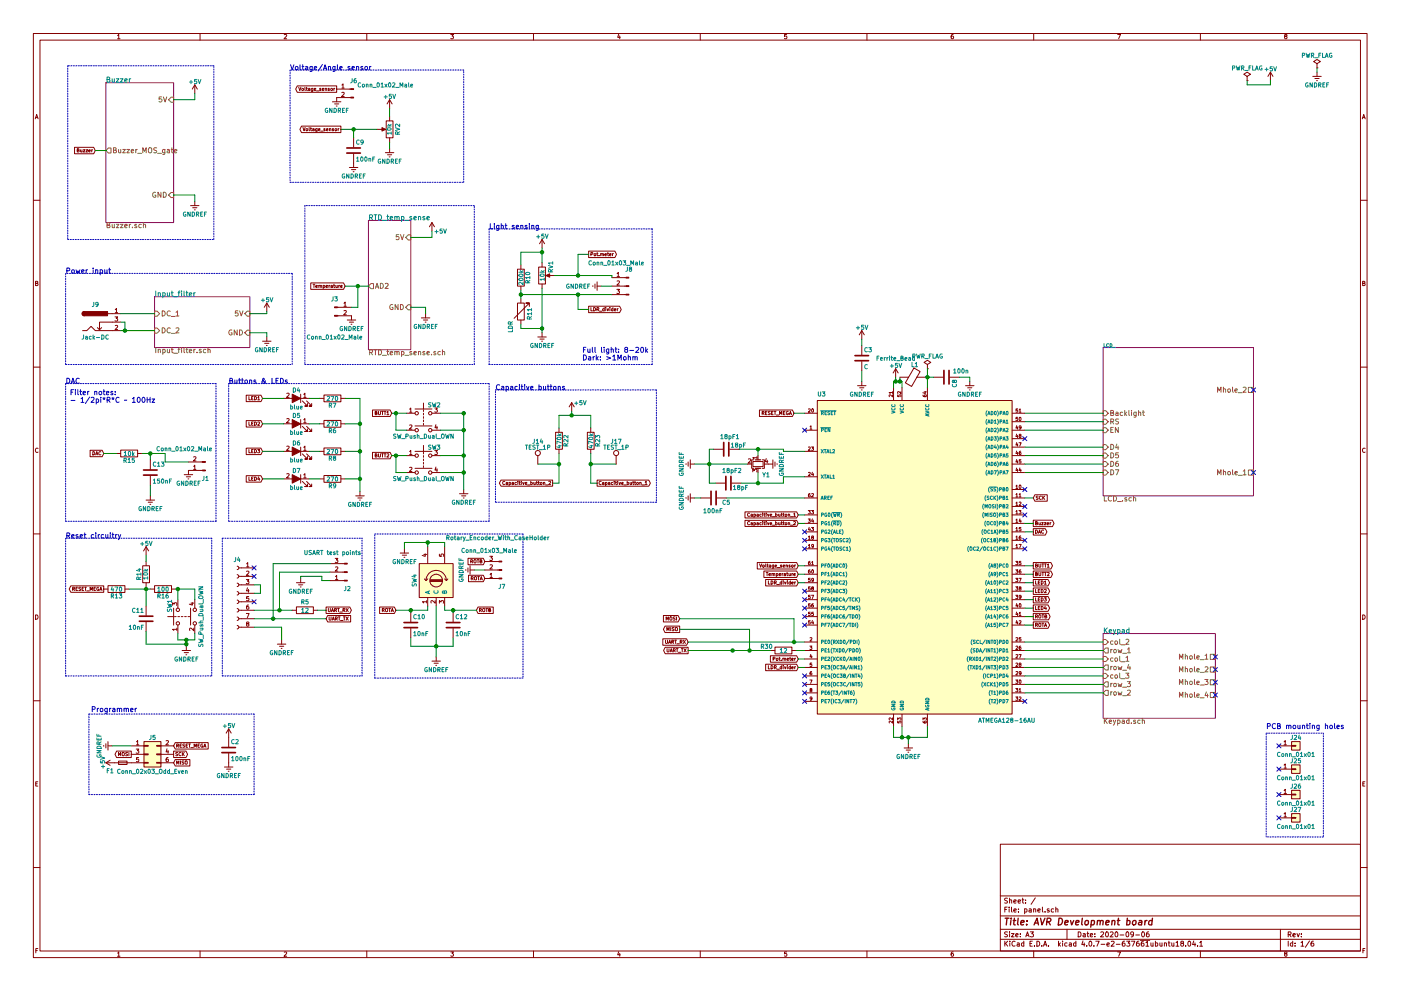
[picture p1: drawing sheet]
<svg xmlns="http://www.w3.org/2000/svg" width="420mm" height="297mm" viewBox="0 0 420 297" stroke-linecap="round" stroke-linejoin="round" font-family="sans-serif">
<g fill="none" stroke="#840000" stroke-width=".3">
<path d="M10 10h400v277h-400zM12 12h396v273.1h-396zM35.3 10.7l.3-.4v1.3M35.3 11.6h.7M60 10v2M85.2 10.4l.5-.1 .3 .4-.8 .9h.8M110 10v2M135.2 10.3h.8l-.4 .5 .4 .3-.1 .4h-.7M160 10v2M185.5 10.2l-.3 1h.8M185.9 10.8v.8M210 10v2"/>
<path d="M235.9 10.3h-.6v.6h.6l.1 .5-.3 .2-.4-.1M260 10v2M285.9 10.3l-.6 .3-.1 .8 .3 .2 .4-.1v-.6l-.4-.1-.3 .3M310 10v2M335.2 10.3h.8l-.5 1.3M360 10v2M385.5 10.9l-.3-.3 .3-.3 .4 .1v.4a.5 .5 0 0 0-.5 .2 .5 .5 0 0 0 0 .5l.3 .1 .3-.2-.3-.5M395 19.1l1-.6-1-.7-1 .7 1 .6v1.3M10.6 35.6l.4-1.3 .4 1.3M10.7 35.2h.6M58.4 25.4v2.6M58.4 25.4l-.7 1.3"/>
<path d="M58.4 25.4l.8 1.3M89.2 25.7h11.8v2h-11.8l-.5-1zM89.6 26.1l.3 1 .3-1M90.4 37.8h11.8v1.9h-11.8l-.5-.9zM90.6 26.5l.4 .2-.2 .4-.3-.1zM90.9 38.2l.3 1 .3-1M91.4 26.1l.2 1M91.8 26.5h.4M91.9 38.6l.4 .1-.2 .5-.3-.2zM91.9 26.1v.9l.3 .1M92.5 26.5h.4v.6M92.7 38.2l.2 1"/>
<path d="M92.9 26.7l-.4 .2 .1 .2h.3M93.1 38.5h.4M93.2 38.2v.9l.3 .1M93.8 38.6h.4v.6M93.8 26.5v.8l-.4 .1M93.8 26.5l-.5 .2 .1 .4h.4M94.2 38.8l-.5 .2 .2 .2h.3M94.2 26.8l.5-.1v-.2l-.5 .1 .1 .5h.4M94.9 27.2h.8M95.1 38.5v.9l-.4 .1M95.1 38.6l-.5 .1 .1 .5h.4M95.5 38.9l.5-.1-.1-.2-.4 .1 .1 .5h.3"/>
<path d="M96.2 39.3h.7M96.2 26.5l-.4 .1 .4 .5h-.4M96.6 26.8l.5-.1v-.2l-.5 .1 .1 .5h.4M97.5 38.6l-.4 .1 .4 .5h-.4M97.5 26.6l.4-.1 .1 .6M97.5 26.5v.6M97.9 38.9l.5-.1-.1-.2-.4 .1 .1 .5h.3M98.8 26.5l-.4 .1 .4 .5h-.4M98.8 38.6h.4v.6M98.8 38.5v.7M99.3 26.5l.4 .2-.2 .4-.3-.1zM99.7 30.5h2.5"/>
<path d="M100 38.6l-.4 .1 .4 .5h-.4M100.1 26.5v.6M100.3 31.2h1.3M100.4 26.5l-.3 .2M100.6 38.6l.4 .1-.2 .5-.3-.2zM100.8 31.8h.3M101 26.7h4.2M101.4 38.5v.7M101.7 38.5l-.3 .2M102.5 25.5l.4-.4v1.3M102.5 27.8l.5-.1 .2 .3-.8 .9h.8M102.5 26.4h.7"/>
<path d="M105.2 29.2h-4.2v1.3M113 38.8h2.3M115.8 36.2h2.1v5.1h-2.1zM116.8 29.9v2.5M116.8 35v1.2M116.8 29.9l.8 1.3M116.8 29.9l-.7 1.3M374 24.2h.1M374 22.9l1-.6-1-.7-1 .7 1 .6v1.3M381 21.6l-.8 1.3M381 21.6v2.6M381 21.6l.8 1.3"/>
<path d="M393.7 22.9h2.5M394.3 23.5h1.3M394.8 24.2h.3M395 20.4h.1M395 21.6v1.3M408.6 35.6l.4-1.3 .4 1.3M408.7 35.2h.6M22.4 44.2h5.7l.5 .9-.5 1h-5.7zM23.2 45h.4v-.3l-.4-.1v1h.3l.2-.4-.2-.2M24.2 44.9v.6h.4M24.6 44.9v.7M25 44.9h.5l-.5 .7h.5"/>
<path d="M25.8 44.9h.5l-.5 .7h.5M26.6 45.2l.5-.1v-.2l-.5 .1 .1 .5h.4M27.5 44.9v.7M27.8 44.9l-.3 .2M104.8 50.2h2.5M105.4 50.8h1.3M105.9 51.5h.3M106 41.3v2.8M106 46.1v4.1M115.6 45.8h2.5M116.2 46.4h1.3M116.7 47h.3"/>
<path d="M116.8 41.3v1.3M116.8 44.5v1.3M10 60h2M57.1 61.6h2.6M57.8 62.3h1.3M58.3 62.9h.2M58.4 60.4v1.2M129.5 66.7l.8 1.3M129.5 66.7v2.6M129.5 66.7l-.7 1.3M156.2 79.4v1.3M162.6 71.8v2.5"/>
<path d="M162.6 78.8v1.2M162.6 71.8l-.8 1.3M162.6 71.8l.7 1.3M176.5 75.3h7.9l.5 .9-.5 1h-7.9zM177.2 76.2h.5v-.4l-.5-.1v1M178.3 76.1l.4 .1-.2 .5-.3-.2zM179 76h.3M179.1 75.7v.8l.2 .2M179.7 76.6v.1M180.1 76.1h.4l.1 .6M180.1 76v.7M180.6 76.2l.3-.1 .1 .6"/>
<path d="M181.4 76.3l.5-.1-.1-.1-.4 .1 .1 .4h.3M182.2 76h.3M182.3 75.7v.8l.2 .2M182.8 76.3l.5-.1-.1-.1-.4 .1 .1 .4h.3M183.7 76v.7M184 76l-.3 .2M408 60h2M10.7 84.9l.5-.1 .1-.4-.6-.1v1.3h.5l.2-.4-.3-.3M24.8 99.1h1.2l1.3-1.3 1.3 1.3h7.6M25.3 93.4l-.5 .2-.2 .3 .2 .6 .5 .2M30.5 98.2l-.7 .6M32.4 94h3.8"/>
<path d="M34.5 95h.8l-.5 .5 .4 .1v.5h-.7M34.6 92.8l.3-.4v1.3M34.6 97.6l.5-.1 .2 .4-.8 .9h.8M34.6 93.7h.7M36.2 96.6h-6.4v2.2l-.6-.6M80 90.8v2.6M80 90.8l-.8 1.3M80 90.8l.8 1.3M93.2 84.8h9.8l.5 1-.5 .9h-9.8zM93.9 85.2h.5M94.2 85.2v1M94.7 85.9l.5-.1-.1-.2-.4 .1 .1 .4h.3"/>
<path d="M95.6 85.6h.4v.6M95.6 85.5v.7M96 85.7l.4-.1 .1 .6M96.9 85.6l.5 .1-.1 .4h-.4M96.9 85.5v1M97.8 85.9l.4-.1v-.2l-.4 .1v.4h.4M98.7 85.5v.7M98.9 85.5l-.2 .2M99.3 85.6h.3l.1 .6M99.7 85.8l-.5 .2 .2 .2 .3-.1M100 85.5h.4M100.2 85.2v.9l.2 .1"/>
<path d="M100.7 85.5l.1 .6h.3M101.1 85.5v.7M101.2 94.7h4.2v1.2M101.2 92.1h4.2M101.6 85.5v.7M101.9 85.5l-.3 .2M102.2 85.9l.4-.1v-.2l-.4 .1v.4h.4M103.1 90.9l.4-.4v1.3M103.1 93.2l.5-.1 .3 .3-.8 .9h.8M103.1 91.8h.8M104.1 95.9h2.6M104.8 96.6h1.2"/>
<path d="M105.3 97.2h.2M126.4 95.3h2.5M127 95.9h1.3M127.5 96.6h.3M127.6 94v1.3M155.2 80.7h2v5.1h-2zM155.2 90.8h2v5.1h-2zM156.2 85.8v1.2M156.2 89.6v1.2M156.2 95.9v1.3M158.7 91.9v-1.1h-1h1l-4.5 4.6M161.5 80h2.1v5.1h-2.1z"/>
<path d="M162.6 85.1v1.3M162.6 99.7v1.3M164.1 82.6h2.3M176.5 91.8h9.3l.5 .9-.5 1h-9.3zM177.2 92.2v1h.5M177.8 85.6v.3M178 92.2a.5 .5 0 0 1 .6 .5 .5 .5 0 0 1-.6 .5zM178.4 85.1v1.3M179 92.7h.5l.1-.4-.6-.1v1M179.1 85.8h1.2M179.1 84.5v2.5M179.3 92.7l.3 .5"/>
<path d="M179.8 93.3h.7M181.2 92.6l-.5 .1 .1 .4h.4M181.2 92.2v1M181.7 92.2v.1M181.7 92.5v.7M182.1 92.5l.2 .7 .2-.7M182.9 92.2v.1M182.9 92.5v.7M183.5 88.3h4.2M183.5 85.8h4.2M183.5 83.2h4.2M183.8 92.6l-.5 .1 .1 .4h.4"/>
<path d="M183.8 92.2v1M184.2 92.8l.5-.1v-.1l-.5 .1 .1 .4h.4M185 86.7h.8l-.5 .5 .4 .1v.6h-.7M185.1 82l.3-.4v1.3M185.1 84.3l.4-.1 .3 .3-.8 1h.8M185.1 82.9h.7M185.1 92.5v.7M185.4 92.5l-.3 .2M258.4 99.1v2.5M258.4 99.1l-.7 1.3M258.4 99.1l.8 1.3M408.7 84.9l.5-.1 .1-.4-.6-.1v1.3h.5l.2-.4-.3-.3"/>
<path d="M10 110h2M73.8 118.5h4.5l.4 .9-.4 1h-4.5zM74.7 118.9v.9h.4M75.5 119.3h.3M75.9 118.9h-.4v.9h.4M76.4 118.9a.5 .5 0 0 1 .5 .5 .5 .5 0 0 1-.5 .4zM77.3 119.1l.3-.2v.9M77.3 119.8h.6M78.7 102.3h2.6M79.4 102.9h1.2M79.9 103.5h.2M80 101v1.3"/>
<path d="M85.1 119.4h7.6M86 117.9l.5-.1 .2 .4-.8 .9h.8M90.2 118.1v2.6M91.1 118.2l.3-.4v1.3M91.1 119.1h.7M95.9 119.4h1.3M97.2 118.4h5v2h-5zM102.2 119.4h1.3M161.3 101h2.5M161.9 101.6h1.3M162.4 102.3h.3M257.2 115.6h2.5"/>
<path d="M257.8 116.2h1.3M258.3 116.9h.3M258.4 103.5v2.8M258.4 108.4v2.8M258.4 114.3v1.3M267.7 118.3v.7l-.7-.7-.4 .2 .2 .4M267.7 117.7h-1.1l.4 .2M267.7 117.4v.5M268 116.2v3.9M268.6 110.5l-.8 1.3M268.6 110.5v2.6M268.6 110.5l.8 1.3"/>
<path d="M269.2 118.4v.5h.5l-.1-.5h.5v.5M269.9 113.1h2.6M270.2 117.4v.6l-.7-.6-.3 .2 .1 .3M270.5 116.2v3.9M274.1 110.3l1.8 1.1-2.5 4.4-1.9-1.1zM275 113.1h2.5M276.8 118.4l.1 .4 .7 .1 .2-.2-.1-.3h-.5l.2 .5M277.1 117.5h.7M277.5 117.3v.6l-.7-.2M278.1 110.5h.1M278.1 109.3l1-.7-1-.6-1 .6 1 .7v1.2M278.1 116.2v3.9"/>
<path d="M280 113.1h2.8M284.9 113.1h2.8M289.6 115.6h2.5M290.2 116.2h1.3M290.7 116.9h.3M290.8 114.3v1.3M408 110h2M11.4 134.4a.58 .58 0 0 0-.8 .6 .58 .58 0 0 0 .8 .5M27 135h3.6l.5 .9-.5 1h-3.6zM27.8 135.4a.5 .5 0 0 1 .6 .5 .5 .5 0 0 1-.6 .5zM28.7 136.4l.3-1 .4 1M28.8 136.1h.5"/>
<path d="M30.3 135.5a.44 .44 0 0 0-.7 .4 .44 .44 0 0 0 .7 .4M34.9 135.9h1.3M36.2 134.9h5.1v2h-5.1zM41.3 135.9h1.2M45.1 137.8v2.8M56.5 138.5h4.2M58.1 139.8l.3-.4v1.3M58.1 137l.4-.1 .3 .3-.8 1h.8M73.8 126.1h4.5l.4 .9-.4 1h-4.5zM73.8 134.3h4.5l.4 1-.4 1h-4.5zM74.7 126.5v1h.4M74.7 134.7v1h.4"/>
<path d="M75.5 127h.3M75.5 135.2h.3M75.9 126.5h-.4v1h.4M75.9 134.7h-.4v1h.4M76.4 126.5a.5 .5 0 0 1 .5 .5 .5 .5 0 0 1-.5 .5zM76.4 134.7a.5 .5 0 0 1 .5 .5 .5 .5 0 0 1-.5 .5zM77.3 134.7h.6l-.4 .4 .4 .2-.1 .3h-.5M77.3 126.6l.4-.1 .2 .3-.6 .7h.6M85.1 127h7.6M85.1 135.3h7.6M86 125.6l.5-.1 .2 .3-.8 .9h.8M86 133.8l.5-.1 .2 .4-.8 .9h.8"/>
<path d="M90.2 125.8v2.5M90.2 134v2.6M90.7 120.2l1.5 1.5h-.8h.8v-.8M90.7 127.8l1.5 1.5h-.8h.8v-.7M90.7 136.1l1.5 1.5h-.8h.8v-.8M91.1 125.8l.3-.3v1.2M91.1 134.1l.3-.4v1.3M91.1 126.7h.7M91.1 135h.7M91.9 120.2l1.6 1.5h-.8h.8v-.8M91.9 127.8l1.6 1.5h-.8h.8v-.7M91.9 136.1l1.6 1.5h-.8h.8v-.8"/>
<path d="M95.9 127h1.3M95.9 135.3h1.3M97.2 126h5v2.1h-5zM97.2 134.3h5v2h-5zM102.2 127h1.3M102.2 135.3h1.3M111.7 122.9h5.3l.5 1-.5 .9h-5.3zM111.7 135.6h5.3l.5 1-.5 .9h-5.3zM112.5 123.8l.5-.1v-.3l-.5-.1v1h.4l.2-.3-.2-.2M112.5 136.5l.5-.1v-.3l-.5-.1v1h.4l.2-.3-.2-.2M113.5 123.3v.8l.2 .2 .4-.2v-.8M113.5 136v.8l.2 .2 .4-.2v-.8"/>
<path d="M114.4 123.3h.6M114.4 136h.6M114.7 123.3v1M114.7 136v1M115.2 123.3h.5M115.2 136h.5M115.5 123.3v1M115.5 136v1M116 123.6l.3-.3v1M116 136.1l.4-.1 .2 .3-.6 .7h.6M116 124.3h.6M121.9 128.9h2.6"/>
<path d="M121.9 123.9h2.6M121.9 136.6h2.6M122.8 122.6l.4-.3v1.3M122.8 127.5l.5-.1 .2 .3-.7 .9h.7M122.8 135.3l.4-.3v1.3M122.8 123.6h.7M122.8 136.3h.7M124.5 135.3h5M124.5 127.7h5M124.5 122.6h5M127 120.8v1.8M127 122.8v.6"/>
<path d="M127 123.9v.5M127 124.9v.5M127 125.9v.5M127 126.9v.5M127 133.5v1.8M127 135.5v.6M127 136.6v.5M127 137.6v.5M127 138.6v.5M127 139.6v.5M129.5 128.9h2.6M129.5 123.9h2.6"/>
<path d="M129.5 136.6h2.6M130.4 122.3h.8l-.5 .5 .4 .1v.5h-.7M130.4 135h.8l-.5 .5 .4 .1v.5h-.7M130.7 127.3l-.2 .9h.7M130.7 140l-.2 .9h.7M131 127.8v.8M161.3 136.6v2.5M166.6 129.6h2.1v5.1h-2.1zM167.6 128.3v1.3M167.6 134.7v1.2M171.4 120.7l.8 1.3M171.4 120.7v2.5"/>
<path d="M171.4 120.7l-.7 1.3M176.1 129.6h2.1v5.1h-2.1zM177.2 128.3v1.3M177.2 134.7v1.2M184.8 136.6v2.5M205.7 139v.2M206.4 138.5v1.2M207 139.1h1.3M207 137.8v2.6M214 134.7h2.8M218.8 134.7h2.8M224.2 139.1h1.2"/>
<path d="M224.4 137.6l.5-.1 .2 .4-.7 .9h.7M225.8 138.3h3.1v1.6h-3.1zM226.1 137.8h-.7v2.6h.7M227 137.2h-1.2l.3 .4M227 136.8v.8M227.3 136.6v1.2M227.8 122.9h9.8l.5 1-.5 .9h-9.8zM228.6 123.8h.5v-.4l-.5-.1v1M228.6 137.8h.6v2.6h-.6M228.8 123.8l.4 .5M229.2 139.1h2.6M229.6 123.8h.3"/>
<path d="M229.8 137.5l-.3 .9h.8M230 123.3h-.4v1h.4M230.1 137.9v.9M231 123.4l-.6 .1 .6 .6-.6 .1M231.4 123.8h.3M231.8 137.8v2.6M231.9 123.3h-.5v1h.5M232.2 123.3h.5M232.4 138.5v1.2M232.4 123.3v1M232.8 124.4h.8M233 139v.2"/>
<path d="M233.8 124.3v-1l.3 .7 .4-.7v1M234.9 123.8h.4M235.4 123.3h-.5v1h.5M236.4 123.4a.45 .45 0 0 0-.6 .4 .45 .45 0 0 0 .6 .4v-.3h-.2M236.7 124.3l.3-1 .4 1M236.8 124h.5M241.3 135.3h3.8M241.3 128.9h3.8M241.3 123.9h3.8M242.4 122.6l.4-.1 .2 .3-.6 .8h.6M242.4 134.1l.4-.1 .2 .3-.6 .7h.6M242.9 127.9l.3-.3v1"/>
<path d="M242.9 128.6h.6M243.4 134h.6l-.4 .4 .3 .1v.4h-.5M243.5 122.6l.1-.1a.46 .46 0 0 1 .4 .6 .46 .46 0 0 1-.5 .4zM245.1 120.1h58.4v93.9h-58.4zM303.5 128.9h3.8M303.5 123.9h3.8M303.5 126.4h3.8M303.5 139.1h3.8M303.5 136.6h3.8M303.5 134h3.8M303.5 131.5h3.8M304.9 137.7l-.2 .8h.6"/>
<path d="M304.9 135.2l-.2 .7h.6M304.9 132.7l-.2 .7h.6M304.9 130.1l-.2 .7h.6M304.9 127.6l-.2 .7h.6M305.2 128v.6M305.2 130.5v.7M305.2 133v.7M305.2 135.6v.7M305.2 138.1v.7M305.2 125.1h-.5v.5l.5-.1v.5h-.5M305.2 122.5h-.5v.5h.5v.5h-.5M305.6 132.7h.6l-.4 1"/>
<path d="M305.6 122.8l.3-.3v1.1M305.6 123.6h.6M305.8 125.1h.1a.46 .46 0 0 1 .3 .5 .46 .46 0 0 1-.5 .4zM305.8 130.6l-.2-.2 .2-.2h.3l.1 .3a.41 .41 0 0 0-.5 .1 .41 .41 0 0 0 0 .5h.5l-.2-.5M306.1 135.2l-.3 .1-.2 .8 .2 .2 .4-.1-.1-.5-.5 .1M306.2 137.8h-.5l-.1 .5 .5-.1 .1 .5h-.6M306.2 128.1l-.5 .1v-.5l.5 .1v.6l-.5 .2M409.4 134.4a.58 .58 0 0 0-.8 .6 .58 .58 0 0 0 .8 .5M43.8 149.9h2.6M44.4 150.5h1.3M45 151.2h.2M45.1 142.7v2.8"/>
<path d="M45.1 148.6v1.3M55.2 142.3h2.6M55.9 142.9h1.2M56.4 143.5h.2M58.1 140.7h.7M60.7 141h-4.2v1.3M73.8 142.6h4.5l.4 .9-.4 1h-4.5zM74.7 143v1h.4M75.5 143.5h.3M75.9 143h-.4v1h.4M76.4 143a.5 .5 0 0 1 .5 .5 .5 .5 0 0 1-.5 .5zM77.5 142.9l-.2 .7h.6"/>
<path d="M77.8 143.3v.7M85.1 143.5h7.6M86 142.1l.5-.1 .2 .3-.8 .9h.8M90.2 142.3v2.5M90.7 144.3l1.5 1.5h-.8h.8v-.7M91.1 142.3l.3-.3v1.2M91.1 143.2h.7M91.9 144.3l1.6 1.5h-.8h.8v-.7M95.9 143.5h1.3M97.2 142.5h5v2.1h-5zM102.2 143.5h1.3M106.7 148.6h2.5"/>
<path d="M107.3 149.3h1.3M107.8 149.9h.3M107.9 147.4v1.2M121.9 141.6h2.6M122.8 140.2l.5-.1 .2 .3-.7 .9h.7M124.5 140.4h5M129.5 141.6h2.6M131 140.5v.8M137.8 148h2.5M138.4 148.6h1.3M138.9 149.3h.3M139.1 146.7v1.3"/>
<path d="M150.2 143.9h15.5v1.8h-15.5l-.4-.9zM151.4 144.4a.44 .44 0 0 0-.7 .4 .44 .44 0 0 0 .7 .3M151.8 144.6l.4 .1v.5h-.3l-.1-.3 .4-.1M152.7 144.6l.5 .2-.1 .4h-.4M152.7 144.6v1M153.6 144.6l.4 .1v.5h-.3l-.1-.3 .4-.1M154.9 144.6l-.5 .2 .1 .4h.4M155.3 144.3v.1M155.3 144.6v.6M155.7 144.6h.3M155.8 144.3v.8l.2 .1M156.3 144.3v.1"/>
<path d="M156.3 144.6v.6M156.7 144.6l.3 .6 .2-.6M157.5 144.9l.5-.1v-.2l-.5 .1 .1 .5h.4M158.2 145.4h.8M159.2 144.3v.9h.4v-.5l-.4-.1M160.1 144.6v.6l.4-.1M160.5 144.6v.6M160.8 144.6h.4M161 144.3v.8l.2 .1M161.4 144.6h.4M161.5 144.3v.8l.3 .1M162.1 144.7h.4v.5l-.4-.1z"/>
<path d="M163 144.7l.3-.1 .1 .6M163 144.6v.6M163.6 145.4h.8M164.6 144.4l.3-.1 .3 .2-.7 .7h.7M179.1 143.9h15.5l.4 .9-.4 .9h-15.5zM180.3 144.4a.44 .44 0 0 0-.7 .4 .44 .44 0 0 0 .7 .3M180.7 144.6l.4 .1v.5h-.3l-.1-.3 .4-.1M181.6 144.6l.5 .2-.1 .4h-.4M181.6 144.6v1M182.5 144.6l.4 .1v.5h-.3l-.1-.3 .4-.1M183.8 144.6l-.5 .2 .1 .4h.4M184.2 144.3v.1"/>
<path d="M184.2 144.6v.6M184.6 144.6h.3M184.7 144.3v.8l.2 .1M185.2 144.3v.1M185.2 144.6v.6M185.6 144.6l.3 .6 .2-.6M186.4 144.9l.5-.1v-.2l-.5 .1 .1 .5h.4M187.1 145.4h.8M188.1 144.3v.9h.4v-.5l-.4-.1M189 144.6v.6l.4-.1M189.4 144.6v.6M189.7 144.6h.4"/>
<path d="M189.9 144.3v.8l.2 .1M190.3 144.6h.4M190.4 144.3v.8l.3 .1M191 144.6l.5 .2-.2 .4-.4-.1zM191.9 144.7l.4-.1v.6M191.9 144.6v.6M192.5 145.4h.8M193.5 144.5l.3-.2v.9M193.5 145.2h.6M205.7 149.1v.3M206.4 148.6v1.3M207 149.3h1.3"/>
<path d="M207 148v2.5M210.2 149.3h2.8M214.6 144.8h2.8M215 149.3h2.8M219.5 144.8h2.7M223.4 156h15.5l.5 .9-.5 .9h-15.5zM223.4 153.4h15.5l.5 .9-.5 1h-15.5zM224.8 156.4a.44 .44 0 0 0-.6 .4 .44 .44 0 0 0 .6 .4M224.8 153.9a.44 .44 0 0 0-.6 .4 .44 .44 0 0 0 .6 .4M225.2 156.7l.5 .1v.5h-.4l-.1-.3 .5-.1M225.2 154.2l.5 .1v.5h-.4l-.1-.4 .5-.1M225.8 141.4v-.7l.4 .4 .1-.4h.6v.7"/>
<path d="M226.1 156.7l.5 .2-.1 .4h-.4M226.1 154.7h.4v-.5h-.4v.9M226.1 156.7v.9M227 156.7l.4 .1v.5h-.3l-.1-.3 .4-.1M227 154.2l.4 .1v.5h-.3l-.1-.4 .4-.1M227.3 140.4v1.2M228.3 156.7l-.5 .2 .1 .4h.4M228.3 154.2l-.5 .1 .1 .4h.4M228.7 156.3v.1M228.7 153.8v.1M228.7 154.1v.7M228.7 156.7v.6"/>
<path d="M229.1 156.7h.4M229.1 154.1h.4M229.2 156.3v.9l.3 .1M229.2 153.8v.8l.3 .2M229.8 156.3v.1M229.8 153.8v.1M229.8 154.1v.7M229.8 156.7v.6M230.2 156.7l.2 .6 .2-.6M230.2 154.1l.2 .7 .2-.7M231 157l.4-.1v-.2l-.4 .1v.5h.4M231 154.4l.4-.1v-.1l-.4 .1v.4h.4"/>
<path d="M231.6 157.4h.8M231.6 154.9h.8M232.6 156.3v1h.4v-.5l-.4-.1M232.6 153.8v.9h.4v-.5h-.4M233.5 156.7l.1 .6 .3-.1M233.5 154.1l.1 .6h.3M233.9 154.1v.7M233.9 156.7v.6M234.3 156.7h.3M234.3 154.1h.3M234.4 156.3v.9l.2 .1M234.4 153.8v.8l.2 .2"/>
<path d="M234.8 156.7h.4M234.8 154.1h.4M234.9 156.3v.9l.3 .1M234.9 153.8v.8l.3 .2M235.5 156.8h.4v.5l-.4-.1zM235.5 154.2h.4v.5h-.4zM236.4 156.8l.4-.1v.6M236.4 154.2h.4v.6M236.4 154.1v.7M236.4 156.7v.6M237.1 157.4h.7M237.1 154.9h.7"/>
<path d="M238 156.4l.4-.1 .2 .3-.6 .7h.6M238 154.1l.3-.3v1M238 154.8h.6M241.3 149.3h3.8M241.3 154.3h3.8M241.3 159.4h3.8M241.3 156.9h3.8M241.3 142.9h3.8M242.4 153h.6l-.3 .4 .3 .1v.4h-.6M242.4 155.6h.6l-.3 .3 .3 .1v.5h-.6M242.4 141.7l.4-.1 .2 .3-.6 .7h.6M242.7 158.1l-.3 .7h.7"/>
<path d="M242.9 147.9l-.3 .1-.2 .8 .2 .2 .4-.1-.1-.5-.5 .1M242.9 158.4v.7M243.4 153h.6l-.4 .4 .3 .1v.4h-.5M243.4 158.1h.6l-.4 .4 .3 .1v.4h-.5M243.4 148l.4-.1 .2 .3-.6 .8h.6M243.6 141.5l-.2 .8h.6M243.6 155.5l-.2 .7h.6M243.9 141.9v.7M243.9 155.9v.7M303.5 149.3h3.8M303.5 146.7h3.8M303.5 151.8h3.8"/>
<path d="M303.5 154.3h3.8M303.5 159.4h3.8M303.5 156.9h3.8M303.5 141.6h3.8M304.7 145.7l.3-.3v1M304.7 148.2l.3-.3v1.1M304.7 150.8l.3-.3v1M304.7 153.3l.3-.3v1M304.7 155.9l.3-.3v1M304.7 158.4l.3-.3v1M304.7 146.4h.5M304.7 149h.5"/>
<path d="M304.7 151.5h.5M304.7 154h.5M304.7 156.6h.5M304.7 159.1h.5M304.9 140.3l-.2 .7h.6M305.2 140.7v.6M305.6 153h.6l-.3 .4 .3 .1v.4h-.6M305.6 148.2l.3-.3v1.1M305.6 150.6l.4-.1 .2 .3-.6 .7h.6M305.6 149h.6M305.8 145.5l.1-.1a.46 .46 0 0 1 .3 .5 .46 .46 0 0 1-.5 .4zM305.9 155.5l-.3 .7h.6"/>
<path d="M305.9 140.3l-.3 .7h.6M306.1 140.7v.6M306.1 155.9v.7M306.2 158.1h-.5l-.1 .5 .5-.1 .1 .5h-.6M309.9 158.5h3.6l.5 .9-.5 1h-3.6zM309.9 155.9h5.7l.5 1-.5 .9h-5.7zM310.4 148.3h3.7v1.9h-3.7l-.5-.9zM310.6 158.9a.5 .5 0 0 1 .6 .5 .5 .5 0 0 1-.6 .5zM310.6 156.8h.4v-.4l-.4-.1v1h.3l.2-.3-.2-.2M311.3 148.8l-.6 .1 .6 .6-.6 .1M311.4 159.9l.4-1 .3 1M311.5 159.6h.5"/>
<path d="M311.6 156.7v.6l.4-.1M312 156.7v.6M312.3 148.8a.44 .44 0 0 0-.6 .4 .44 .44 0 0 0 .6 .4M312.4 156.7h.5l-.5 .6h.5M312.7 148.7v1M312.9 149.1l.4 .6M313 159a.44 .44 0 0 0-.7 .4 .44 .44 0 0 0 .7 .4M313.2 156.7h.5l-.5 .6h.5M313.3 148.7l-.6 .6M314 157l.5-.1v-.2l-.5 .1 .1 .5h.4M314.9 156.7v.6M315.2 156.7l-.3 .2"/>
<path d="M10 160h2M21.2 175.6h9.9v1.9h-9.9l-.4-.9zM21.8 176.5h.5v-.4l-.5-.1v1M22 176.5l.4 .5M22.8 176.5h.3M23.3 176h-.5v1h.5M24.2 176.1l-.6 .1 .6 .6-.6 .1M24.6 176.5h.3M25.1 176h-.5v1h.5M25.4 176h.5M25.7 176v1M26 177.1h.8"/>
<path d="M27 177v-1l.4 .7 .3-.7v1M28.2 176.5h.3M28.7 176h-.5v1h.5M29.6 176.1a.45 .45 0 0 0-.6 .4 .45 .45 0 0 0 .6 .4v-.3h-.2M29.9 177l.4-1 .3 1M30 176.7h.5M31.1 176.6h1.3M32.4 175.6h5.1v2h-5.1zM37.5 176.6h1.2M42.8 169.6h2v5.1h-2zM43.8 163.9v2.5M43.8 168.3v1.3"/>
<path d="M43.8 174.7v1.2M43.8 163.9l.8 1.2M43.8 163.9l-.7 1.2M45.1 176.6h1.3M46.4 175.6h5v2h-5zM51.4 176.6h1.3M53.3 179.7v2.6M58.4 179.7v2.6M71.1 179.9l.5 .4-.1 .4-.4 .2M71.1 177.3l.5 .4-.1 .5-.4 .1M71.1 174.8l.5 .4-.1 .4-.4 .2M71.1 172.2l.5 .5-.1 .4-.4 .2"/>
<path d="M71.1 169.7l.5 .4-.1 .4-.4 .2M71.6 177.8h4.6M71.6 175.3h4.6M71.6 172.8h4.6M71.6 170.2h4.6M73.9 173.7h.8l-.5 .5 .4 .1v.6h-.7M73.9 169l.4-.4v1.3M73.9 171.3l.5-.1 .3 .3-.8 1h.8M73.9 169.9h.8M74.2 176.2l-.3 .9h.8M74.5 176.7v.8M74.6 178.8h-.6l-.1 .6h.7v.5h-.7"/>
<path d="M88.9 174.7h2.5M89.5 175.3h1.3M90 175.9h.3M90.2 173.4v1.3M99.1 174h4.2M99.1 168.9h4.2M99.1 171.5h4.2M100.5 167.4h.8l-.4 .5 .4 .1v.5h-.8M100.6 172.8l.4-.3v1.2M100.6 170l.5-.1 .2 .4-.8 .9h.8M100.6 173.7h.7M120 165.8h2.6"/>
<path d="M120.6 166.4h1.3M121.2 167h.2M121.3 164.5v1.3M125.7 168.9h10.2v10.2h-10.2zM127.1 166.2h.9M127.3 173.5l.5 .5M127.5 166v.8l-.9-.3M127.8 174a3 3 0 0 1 3-3 3 3 0 0 1 3.1 3M128.3 173.5l-.5 .5M128.3 163.9v5M128.3 179.1v2.5M129 174.3h3.6"/>
<path d="M129 174h3.6M129 173.8h3.6M130.8 179.1v2.5M131.8 166.1v.6l.6 .1v-.7h.5v.7M133.3 173.5l.6 .5M133.3 163.9v5M133.3 179.1v2.5M134.4 173.5l-.5 .5M139.7 170.7v.3M140.3 170.2v1.3M140.4 167.3h4.5l.5 1-.5 1h-4.5zM140.5 172.4h4.4l.5 1-.5 1h-4.4z"/>
<path d="M141 170.9h1.2M141 169.6v2.5M141.2 168.3l.5-.1v-.3l-.5-.1v.9M141.3 173.4l.5-.1 .1-.4-.6-.1v1M141.4 168.3l.4 .4M141.6 173.4l.3 .4M142.2 167.9l.2-.1 .3 .1-.1 .8-.4-.1zM142.4 172.9l.5 .1v.7l-.2 .1-.4-.1zM143.1 167.8h.5M143.2 172.8h.6M143.4 167.8v.9M143.5 172.8v1"/>
<path d="M144 168.2h.4v-.3l-.4-.1v.9h.3l.3-.3-.3-.2M144 173.8l.3-1 .4 1M144.1 173.5h.5M145.4 168.3h4.2M145.4 170.9h4.2M145.4 173.4h4.2M146.9 166.7h.8l-.5 .5 .4 .1v.6h-.7M147 172.2l.3-.4v1.3M147 169.4l.4-.1 .3 .3-.8 .9h.8M147 173.1h.7M227.1 168.6h11.8l.5 1-.5 .9h-11.8zM227.8 169l.3 1 .3-1"/>
<path d="M228.8 169.5h.4l-.1 .5-.3-.1zM229.1 171.2h9.8l.5 .9-.5 1h-9.8zM229.6 173.7h9.3l.5 1-.5 .9h-9.3zM229.6 169l.2 1M229.8 171.6h.5M230 169.4h.4M230 171.6v1M230.1 169v.9l.3 .1M230.4 174.1v1h.5M230.6 172.2l.5-.1-.1-.2-.4 .1 .1 .5h.3M230.7 169.4h.4v.6M231.1 169.6l-.4 .2 .1 .2h.3"/>
<path d="M231.2 174.1a.5 .5 0 0 1 .6 .5 .5 .5 0 0 1-.6 .5zM231.5 172l.4-.1v.7M231.5 171.9v.7M231.9 172l.4-.1 .1 .7M232 170l-.4-.1v-.5h.4v.8l-.4 .1M232.2 174.6h.5l.1-.4-.6-.1v1M232.4 169.7l.5-.1v-.2l-.5 .1 .1 .5h.4M232.5 174.6l.3 .5M232.8 172.5h.4v-.6h-.4v1M233 175.2h.8M233.1 170.1h.8M233.7 172.2l.4-.1v-.2l-.4 .1v.5h.4"/>
<path d="M234.4 174.1v.9h-.4v-.5h.4M234.4 169.4l-.4 .1 .4 .5h-.4M234.5 171.9v.7M234.8 171.9l-.3 .2M234.8 169.7l.5-.1v-.2l-.5 .1 .1 .5h.4M234.9 174.1v.1M234.9 174.4v.7M235.2 171.9l.4 .1v.6h-.3l-.1-.4 .4-.1M235.3 174.4l.2 .7 .2-.7M235.7 169.5l.4-.1 .1 .6M235.7 169.4v.6M235.9 171.9h.4"/>
<path d="M236 171.6v.8l.3 .2M236.1 174.1v.1M236.1 174.4v.7M236.6 171.9l.1 .6h.3M237 169.4l-.4 .1 .4 .5h-.4M237 174.1v.9h-.3l-.1-.5h.4M237 171.9v.7M237.4 174.8l.5-.1v-.2l-.5 .1 .1 .4h.4M237.4 169.5h.5l-.1 .5-.4-.1zM237.5 171.9v.7M237.8 171.9l-.3 .2M238 172.2l.5-.1v-.2l-.5 .1 .1 .5h.4"/>
<path d="M238.3 169.4v.6M238.3 174.4v.7M238.6 174.4l-.3 .2M238.6 169.4l-.3 .2M241.3 172.1h3.8M241.3 169.6h3.8M241.3 162h3.8M241.3 164.5h3.8M241.3 174.7h3.8M241.3 179.7h3.8M241.3 177.2h3.8M242.4 160.9l.3-.3v1.1"/>
<path d="M242.4 163.5l.3-.3v1M242.4 161.7h.6M242.4 164.2h.6M242.9 170.8l-.3 .1-.2 .7 .2 .2 .4-.1-.1-.5-.5 .2M242.9 168.3l-.3 .1-.2 .7 .2 .2 .4-.1-.1-.5-.5 .1M243 178.4h-.5l-.1 .5h.5l.1 .4h-.6M243 175.9h-.5l-.1 .5 .5-.1 .1 .5h-.6M243 173.3h-.5l-.1 .5h.5l.1 .5h-.6M243.4 178.4h.6l-.4 1M243.4 168.6l.3-.3v1M243.4 169.3h.6M243.5 170.9l.1-.1a.46 .46 0 0 1 .4 .5 .46 .46 0 0 1-.5 .4z"/>
<path d="M243.6 161.1l-.2-.2 .2-.3 .3 .1v.3a.41 .41 0 0 0-.4 .1 .41 .41 0 0 0 0 .5h.4l-.1-.5M243.6 176.3l-.2-.2 .2-.2h.3v.3a.41 .41 0 0 0-.4 .2 .41 .41 0 0 0 0 .4h.4l-.1-.5M244 163.6l-.5 .2v-.6l.5 .2-.1 .6-.4 .2M244 173.8l-.5 .1v-.5l.5 .1-.1 .6-.4 .3M303.5 172.1h3.8M303.5 169.6h3.8M303.5 162h3.8M303.5 164.5h3.8M303.5 174.7h3.8M303.5 179.7h3.8M303.5 177.2h3.8M304.6 168.3h.6l-.3 .3 .3 .1v.5h-.6"/>
<path d="M304.6 170.8h.6l-.3 .4 .3 .1v.4h-.6M304.6 173.3h.6l-.3 .4 .3 .1v.5h-.6M304.6 175.9h.6l-.3 .4 .3 .1v.4h-.6M304.6 178.4h.6l-.3 .4 .3 .1v.4h-.6M304.7 160.9l.3-.3v1.1M304.7 163.5l.3-.3v1M304.7 161.7h.5M304.7 164.2h.5M305.6 163.2h.6l-.4 1M305.6 173.3h.6l-.4 1.1M305.8 176.3l-.2-.2 .2-.2h.3l.1 .3a.41 .41 0 0 0-.5 .2 .41 .41 0 0 0 0 .4h.5l-.2-.5M306.1 160.6l-.3 .1-.2 .8 .2 .2 .4-.1-.1-.5-.5 .1"/>
<path d="M306.1 170.8l-.3 .1-.2 .7 .2 .2 .4-.1-.1-.5-.5 .2M306.2 168.3h-.5l-.1 .4h.5l.1 .5h-.6M306.2 178.9l-.5 .1v-.5l.5 .1v.6l-.5 .2M309.9 173.7h4.4l.5 1-.5 .9h-4.4zM309.9 176.2h4.4l.5 1-.5 1h-4.4zM309.9 178.8h4.4l.5 .9-.5 1h-4.4zM309.9 168.6h5.3l.4 1-.4 .9h-5.3zM309.9 171.2h5.3l.4 .9-.4 1h-5.3zM310.6 174.1v1h.4M310.6 176.6v1h.4M310.6 179.2v1h.4M310.6 169.5h.4v-.4l-.4-.1v1h.3l.2-.3-.2-.2"/>
<path d="M310.6 172h.4v-.3l-.4-.1v1h.3l.2-.4-.2-.2M311.4 174.6h.3M311.4 177.1h.3M311.4 179.7h.3M311.6 169v.8l.2 .2 .3-.2v-.8M311.6 171.6v.8l.2 .2 .3-.2v-.8M311.9 174.1h-.5v1h.5M311.9 176.6h-.5v1h.5M311.9 179.2h-.5v1h.5M312.3 174.1a.5 .5 0 0 1 .6 .5 .5 .5 0 0 1-.6 .5zM312.3 176.6a.5 .5 0 0 1 .6 .5 .5 .5 0 0 1-.6 .5zM312.3 179.2a.5 .5 0 0 1 .6 .5 .5 .5 0 0 1-.6 .5z"/>
<path d="M312.5 171.6h.5M312.5 169h.5M312.8 169v1M312.8 171.6v1M313.2 179.2h.6l-.3 .4 .3 .1-.1 .4h-.5M313.2 174.4l.3-.3v1M313.2 176.7l.4-.1 .2 .3-.6 .7h.6M313.2 175.1h.6M313.2 171.6h.6M313.2 169h.6M313.5 169v1M313.5 171.6v1"/>
<path d="M314.1 169.3l.3-.3v1M314.1 171.7l.4-.1 .2 .2-.7 .8h.7M314.1 170h.6M408 160h2M10.7 184.3a.65 .65 0 0 1 .7 .7 .65 .65 0 0 1-.7 .6zM43.8 181.6v2.8M43.8 186.5v2.8M50.3 184.8h1.8M51.8 181.4v-.7l.4 .4 .1-.4h.6v.7M52.1 182.3v5.1M52.3 184.8h.5M53 188.6h-1.2l.3 .4"/>
<path d="M53 188.3v.7M53.3 184.8h.5M53.3 187.4v2.5M54.4 184.8h.5M54.6 195h2.5M55.2 195.6h1.3M55.4 184.8h.5M55.8 196.3h.2M55.9 193.7v1.3M56.4 184.8h.5M57.1 182.3v5.1M57.3 180.8h.8"/>
<path d="M57.7 180.6v.8l-.9-.3M58.1 188.3v.8l-.9-.8-.4 .2 .1 .5M58.4 187.4v2.5M71.1 187.5l.5 .4-.1 .4-.4 .2M71.1 184.9l.5 .5-.1 .4-.4 .2M71.1 182.4l.5 .4-.1 .4-.4 .2M71.6 182.9h4.6M71.6 188h4.6M71.6 185.5h4.6M71.6 180.4h4.6M73.9 183.9h.8l-.5 1.3M74.2 187l-.3-.3 .3-.3 .4 .1v.3a.52 .52 0 0 0-.5 .2 .52 .52 0 0 0-.1 .6h.6l-.2-.6"/>
<path d="M74.5 181.3l-.5 .3-.1 .8 .3 .2 .4-.1-.1-.6-.3-.1-.3 .3M83.2 193.1h2.5M83.8 193.7h1.3M84.3 194.3h.3M84.5 191.8v1.3M87.6 182.9h1.3M88.9 181.9h5.1v2h-5.1zM94 182.9h1.2M97.8 182h7.1l.5 .9-.5 1h-7.1zM98.3 184.5h6.9v1.9h-6.9l-.5-.9zM98.5 182.4v.8l.2 .1 .4-.1v-.8M98.7 184.9v.8l.2 .2 .4-.2v-.8"/>
<path d="M99.4 183.3l.3-.9 .4 .9M99.5 183.1h.4M99.6 185.9l.3-1 .4 1M99.7 185.6h.5M100.4 182.9l.4-.1 .1-.3-.5-.1v.9M100.6 185.4h.5v-.4l-.5-.1v1M100.6 182.9l.3 .4M100.8 185.4l.4 .5M101.2 182.4h.6M101.4 184.9h.6M101.5 182.4v.9M101.7 184.9v1"/>
<path d="M101.9 183.5h.7M102.1 186h.8M102.9 182.9l.5-.1v-.3l-.5-.1v.9M103 184.9h.5M103.1 182.9l.4 .4M103.3 184.9v1M103.8 182.4l.6 .9M103.8 184.9l.6 1M104.4 182.4l-.6 .9M104.4 184.9l-.6 1M113.8 182h4.5l.4 .9-.4 1h-4.5zM114.7 182.9l.4-.1 .1-.3-.5-.1v.9"/>
<path d="M114.9 182.9l.3 .4M115.6 182.5l.2-.1 .4 .1-.1 .8-.5-.1zM116.6 182.4h.5M116.8 182.4v.9M117.3 183.3l.4-.9 .3 .9M117.4 183.1h.5M123.2 183.6v2.7M123.2 188.4v2.8M128 180.4h-1.3l.4 .3M128 180v.7M129.5 198.2h2.6M130.2 198.8h1.2"/>
<path d="M130.5 180v.8l-.9-.8-.4 .2 .1 .5M130.7 199.4h.2M130.8 196.9v1.3M131.8 180.8v-.8l.5 .5 .1-.4h.5v.7M135.9 183.6v2.7M135.9 188.4v2.8M143.4 182h4.5v1.9h-4.5l-.5-1zM143.8 182.9l.5-.1v-.3l-.5-.1v.9M144 182.9l.4 .4M144.8 182.5l.2-.1 .4 .1-.1 .8-.5-.1zM145.7 182.4h.6M146 182.4v.9"/>
<path d="M146.6 182.8h.4l.1-.3-.5-.1v.9h.4l.2-.3-.3-.2M198.8 191.5h7.1l.5 .9-.5 1h-7.1zM199 184.5h4.4l.4 1-.4 .9h-4.4zM199.4 187.7h4.4v1.9h-4.4l-.4-1zM199.5 194h6.9v1.9h-6.9l-.5-.9zM199.6 191.9v.8l.2 .2 .4-.2v-.8M199.8 185.9v-1l.3 .7 .3-.7v1M200 189.1v-1l.3 .7 .4-.7v1M200.1 194.4v.8l.2 .2 .3-.2v-.8M200.5 192.9l.3-1 .4 1M200.6 192.6h.5M200.9 185.1l.2-.2 .4 .2-.1 .7h-.5z"/>
<path d="M201 195.4l.3-1 .3 1M201 195.1h.5M201.1 188.1v1M201.5 192.4h.5v-.4l-.5-.1v1M201.7 192.4l.4 .5M201.9 195l.5-.1 .1-.4-.6-.1v1M202.2 188.1l-.6 .2 .6 .6-.6 .1M202.2 195l.3 .4M202.3 191.9h.6M202.5 184.9l-.6 .2 .6 .6-.6 .1M202.6 188.2l.2-.1 .3 .1-.1 .8-.4-.1zM202.6 191.9v1"/>
<path d="M202.8 194.4h.6M202.9 184.9v1M203 193h.8M203.1 194.4v1M203.5 195.5h.7M204 192.4h.5v-.4l-.5-.1v1M204.2 192.4l.4 .5M204.3 194.4h.6M204.6 194.4v1M204.9 191.9l.7 1M205.1 194.4l.7 1M205.6 191.9l-.7 1"/>
<path d="M205.8 194.4l-.7 1M229.6 199.1h9.3l.5 1-.5 .9h-9.3zM230.4 199.5v1h.5M231 196.6h7.9l.5 .9-.5 1h-7.9zM231.1 195h1.3M231.2 199.5a.5 .5 0 0 1 .6 .5 .5 .5 0 0 1-.6 .5zM231.9 197.5l.4-.1 .1-.3-.5-.1v1M232.4 194h5.1v2h-5.1zM232.8 197.4h.5l-.1 .5h-.4zM233.6 197.3h.4M233.7 197v.8l.3 .2M234.3 197.9v.1"/>
<path d="M234.4 199.9l-.5 .1 .1 .4h.4M234.4 199.5v1M234.8 197.4l.4-.1v.7M234.8 197.3v.7M234.9 199.5v.1M234.9 199.8v.7M235.2 197.4l.4-.1v.7M235.3 199.8l.2 .7 .2-.7M236 197.6l.5-.1v-.2l-.5 .1 .1 .5h.4M236.1 199.5v.1M236.1 199.8v.7M236.8 197.3h.4"/>
<path d="M236.9 197v.8l.3 .2M237 199.9l-.4 .1 .1 .4h.3M237 199.5v1M237.4 197.6l.5-.1v-.2l-.5 .1 .1 .5h.4M237.5 195h1.3M238.3 197.3v.7M238.3 199.8v.7M238.6 197.3l-.3 .2M238.6 199.8l-.3 .2M241.3 195h3.8M241.3 192.4h3.8M241.3 197.5h3.8"/>
<path d="M241.3 182.3h3.8M241.3 184.8h3.8M241.3 187.4h3.8M242.9 193.7h.6l-.3 .3 .3 .1v.5h-.6M242.9 191.2l.4-.1 .2 .3-.6 .7h.6M243 186h-.5l-.1 .5h.5l.1 .5h-.6M243 183.5h-.5l-.1 .5 .5-.1 .1 .5h-.6M243 181h-.5l-.1 .4h.5l.1 .5h-.6M243.2 196.2l-.3 .7h.6M243.4 196.5v.7M243.5 198.7h-.5l-.1 .5h.5l.1 .5h-.6M243.6 186l-.2 .7h.6"/>
<path d="M243.9 181l-.4 .1-.1 .7 .2 .2 .3-.1v-.5l-.5 .1M243.9 186.4v.7M243.9 183.5h-.4l-.1 .5 .5-.1v.5h-.5M303.5 195h3.8M303.5 192.4h3.8M303.5 197.5h3.8M303.5 182.3h3.8M303.5 184.8h3.8M303.5 187.4h3.8M304.7 191.2l.4-.1 .1 .3-.6 .7h.6M304.7 193.8l.4-.1 .1 .3-.6 .7h.6M304.7 196.3l.4-.1 .1 .3-.6 .7h.6"/>
<path d="M304.7 198.8l.4-.1 .1 .3-.6 .8h.6M304.9 180.9l-.2 .7h.6M304.9 183.5l-.2 .7h.6M304.9 186l-.2 .7h.6M305.2 181.3v.7M305.2 183.8v.7M305.2 186.4v.7M305.6 196.2h.6l-.4 1M305.6 183.8l.3-.3v1M305.6 186.1l.4-.1 .2 .3-.6 .8h.6M305.6 184.5h.6M305.8 181h.1a.46 .46 0 0 1 .3 .5 .46 .46 0 0 1-.5 .4z"/>
<path d="M305.8 199.2l-.2-.2 .2-.3 .3 .1 .1 .3a.41 .41 0 0 0-.5 .1 .41 .41 0 0 0 0 .5h.5l-.2-.5M306.1 193.7l-.3 .1-.2 .7 .2 .2 .4-.1-.1-.5-.5 .1M306.2 191.1h-.5l-.1 .5h.5l.1 .4h-.6M309.9 181.3h4.4l.5 1-.5 .9h-4.4zM309.9 183.9h4.6l.4 .9-.4 1h-4.6zM309.9 186.4h4.4l.5 1-.5 .9h-4.4zM310.6 181.7v1h.4M310.6 184.8l.4-.1 .1-.3-.5-.1v1M310.6 187.3h.4l.1-.4-.5-.1v1M310.8 184.8l.3 .5M310.8 187.3l.3 .5M311.4 182.2h.3"/>
<path d="M311.6 184.4l.2-.1 .3 .1-.1 .8-.4-.1zM311.6 187l.2-.2 .3 .2-.1 .7h-.4zM311.9 181.7h-.5v1h.5M312.3 181.7a.5 .5 0 0 1 .6 .5 .5 .5 0 0 1-.6 .5zM312.5 184.3h.5M312.5 186.8h.5M312.8 184.3v1M312.8 186.8v1M313.2 187.8l.4-1 .3 1M313.3 187.5h.5M313.4 184.7h.4v-.3l-.4-.1v1h.3l.2-.4-.2-.2M313.5 181.7l-.3 .7h.6"/>
<path d="M313.7 182.1v.6M408.7 184.3a.65 .65 0 0 1 .7 .7 .65 .65 0 0 1-.7 .6zM10 210h2M68.6 218.5v5.3M68.6 218.5l-.8 1.2M68.6 218.5l.7 1.2M232.2 200h.5l.1-.4-.6-.1v1M232.5 200l.3 .5M233 200.6h.8M237.4 200.2l.5-.1v-.2l-.5 .1 .1 .4h.4M241.3 200.1h3.8M241.3 202.6h3.8"/>
<path d="M241.3 205.1h3.8M241.3 207.7h3.8M241.3 210.2h3.8M242.9 203.8h.6l-.4 1M243.1 206.8l-.2-.2 .2-.2h.3l.1 .3a.41 .41 0 0 0-.5 .1 .41 .41 0 0 0 0 .5h.5l-.2-.5M243.4 201.3l-.3 .1-.2 .7 .2 .2 .4-.1-.1-.5-.5 .2M243.5 209.3l-.5 .2v-.5l.5 .1v.6l-.5 .2M267.7 216.1v.6l-.7-.6-.4 .2 .2 .4M267.7 215.2v.6l-.7-.6-.4 .2 .2 .3M268 214v3.8M269.2 216.2v.4l.5 .1-.1-.5h.5v.5M269.2 215.8v-.6l.4 .3 .1-.3h.4v.6"/>
<path d="M270.5 214v3.8M276.8 216.2l.1 .4 .7 .1 .2-.2-.1-.3h-.5l.2 .5M276.8 215.8v-.6l.4 .3 .1-.3h.4v.6M278.1 214v3.8M303.5 200.1h3.8M303.5 202.6h3.8M303.5 205.1h3.8M303.5 207.7h3.8M303.5 210.2h3.8M304.6 203.8h.6l-.3 .4 .3 .1v.4h-.6M304.6 206.4h.6l-.3 .3 .3 .1v.5h-.6M304.6 208.9h.6l-.3 .4 .3 .1v.4h-.6"/>
<path d="M304.7 201.4l.4-.1 .1 .3-.6 .7h.6M305.6 206.7l.3-.3v1M305.6 209l.4-.1 .2 .3-.6 .7h.6M305.6 207.4h.6M305.8 203.9l.1-.1a.46 .46 0 0 1 .3 .6 .46 .46 0 0 1-.5 .3zM306.2 201.7l-.5 .2v-.6l.5 .2v.6l-.5 .2M408 210h2M10.7 234.9h.5M11.3 234.3h-.6v1.3h.6M31.1 223.4v.3M31.7 222.9v1.3M31.7 228.6l1.3 .8"/>
<path d="M31.7 228.6h11.5M32.4 223.6h1.3M32.4 222.3v2.5M33 227.9l-1.3 .7M35 225.1h4.4v2h-4.4l-.5-1zM35.5 226.5v-1l.4 .7 .3-.7v1M35.6 228.1h2.5v1h-2.5zM36.8 225.6l.5 .1v.7l-.2 .1-.4-.1zM38.3 225.6l-.6 .1 .6 .7-.6 .1M38.7 225.5v1M39.4 223.6h3.8M39.4 226.1h3.8"/>
<path d="M40.8 224.5h.8l-.4 .5 .4 .1v.6h-.8M40.9 222.3l.4-.3v1.3M40.9 223.3h.7M41.6 227.1h-.6l-.1 .5h.7v.6h-.7M43.2 222.3h5.1v7.6h-5.1zM43.2 228.5h1.2v.3h-1.2zM43.2 226h1.2v.2h-1.2zM43.2 223.4h1.2v.3h-1.2zM47 228.5h1.3v.3h-1.3zM47 226h1.3v.2h-1.3zM47 223.4h1.3v.3h-1.3zM48.3 223.6h3.8"/>
<path d="M48.3 228.6h3.8M48.3 226.1h3.8M49.8 222.1l.5-.1 .2 .3-.8 1h.8M50.1 224.4l-.3 1h.8M50.4 227.1l-.5 .3-.1 .7 .2 .2 .5-.1-.1-.6-.4-.1-.2 .3M50.4 224.9v.9M52.1 225.1h3.7l.5 1-.5 1h-3.7zM52.6 222.6h9.8v1.9h-9.8l-.5-.9zM52.6 227.7h4.3v1.9h-4.3l-.5-1zM53 223.5h.5v-.4l-.5-.1v1M53 229.1v-1l.3 .7 .3-.7v1M53.2 223.5l.4 .5"/>
<path d="M53.3 225.6l-.6 .1 .6 .7-.6 .1M54 223.5h.3M54.1 228.1v1M54.3 225.6a.44 .44 0 0 0-.7 .4 .44 .44 0 0 0 .7 .4M54.5 223h-.5v1h.5M54.7 225.5v1M54.8 226l.5 .5M55.1 228.1l-.5 .2 .5 .6-.5 .1M55.3 225.5l-.6 .6M55.4 223l-.6 .2 .6 .6-.6 .1M55.5 228.2l.3-.1 .3 .1-.1 .8-.5-.1zM55.8 223.5h.3"/>
<path d="M56.3 223h-.5v1h.5M56.6 223h.5M56.8 223v1M57.2 224.1h.8M58.2 224v-1l.3 .7 .4-.7v1M59.4 223.5h.3M59.8 223h-.4v1h.4M60.8 223a.45 .45 0 0 0-.6 .5 .45 .45 0 0 0 .6 .4v-.3h-.2M61.1 224l.3-1 .4 1M61.2 223.7h.5M67.3 229.9h2.5M67.9 230.5h1.3"/>
<path d="M68.5 231.2h.2M68.6 225.8v4.1M271.1 224.2h2.6M271.8 224.8h1.2M272.3 225.5h.2M272.4 222.9v1.3M383.5 230.5h3.8M383.5 223.6h3.8M383.5 238.2h3.8M385.1 222.3l.3-.3v1.3M385.1 229.3l.3-.3v1.2M385.1 236.9l.3-.3v1.3"/>
<path d="M385.1 223.3h.7M385.1 230.2h.7M385.1 237.9h.7M387.3 222.3h2.6v2.5h-2.6zM387.3 223.4h1.3v.3h-1.3zM387.3 229.3h2.6v2.5h-2.6zM387.3 230.4h1.3v.3h-1.3zM387.3 236.9h2.6v2.5h-2.6zM387.3 238h1.3v.3h-1.3zM408.7 234.9h.4M409.3 234.3h-.6v1.3h.6M300 253h108v32.1h-108z"/>
<path d="M383.5 245.1h3.8M385.1 243.9l.3-.3v1.2M385.1 244.8h.7M387.3 243.9h2.6v2.5h-2.6zM387.3 245h1.3v.3h-1.3zM10 260h2M300 278.5h108M300 274.5h108M300 268.5h108M301.3 272.6h.6M302.1 271.9h-.8v1.5M302.1 279.4l-.8 .1a.64 .64 0 0 0 .8 .7l-.1 .5h-.7"/>
<path d="M302.1 269.3l-.8 .1a.64 .64 0 0 0 .8 .7l-.1 .5h-.7M302.6 271.9v.1M302.6 272.4v1M302.8 279.3v.2M302.8 269.8h.6v.9M302.8 269.2v1.5M302.8 279.8v1M303.3 279.8h.8l-.8 1h.8M303.4 271.9v1.3l.2 .2M304 270.2l.7-.1v-.3l-.4-.1-.3 .2 .1 .7h.6M304.1 272.9l.7-.1-.1-.3-.4-.1-.2 .2v.7h.6M305.3 270.2l.7-.1v-.3l-.4-.1-.3 .2 .1 .7h.6"/>
<path d="M305.4 273.3v.1M305.4 272.5v.1M306 279.9v.1M306.5 269.7h.6M306.7 269.2v1.3l.4 .2M307.3 272.5l.4-.1 .3 .3-.1 .6h-.6M307.3 272.4v1.5M307.6 270.6v.1M307.6 269.8v.1M308.6 272.5h.6l.1 .9M309 279.3h.9l-.5 .6 .5 .1v.7h-.9M309.3 272.8l-.7 .2 .2 .4 .5-.1"/>
<path d="M310 272.5h.6v.9M310 272.4v1M310.5 269.1l-1.3 2M311.3 272.9l.7-.1-.1-.3-.4-.1-.2 .2v.7h.6M312.6 271.9v1.3l.2 .2M313.4 273.3v.1M314.6 272.5l-.3-.1-.3 .2 .1 .2 .5 .2v.3h-.6M316 272.5l-.5-.1-.2 .3v.6h.7M316.6 272.5h.6l.1 .9M316.6 271.9v1.5M320 278.5v3M323.3 279.3a.76 .76 0 0 1 .9 .8 .76 .76 0 0 1-.9 .7z"/>
<path d="M324.8 279.9h.6l.1 .9M326 279.8h.5M326.2 279.3v1.3l.3 .2M328.3 279.9v.1M330.1 279.5l.6-.2 .3 .4-1 1.1h1M331.7 279.5l.2-.2a.72 .72 0 0 1 .5 .8 .72 .72 0 0 1-.6 .6l-.3-.5zM333 279.5l.6-.2 .2 .4-.9 1.1h.9M334.6 279.4l.1-.1a.72 .72 0 0 1 .6 .8 .72 .72 0 0 1-.7 .6l-.2-.5zM337.8 279.5l.2-.2a.72 .72 0 0 1 .6 .8 .72 .72 0 0 1-.7 .6l-.2-.5zM340 279.9l-.3 .3h-.5v-.7l.5-.2 .3 .3-.2 1.1-.6 .1M342.5 279.5l.2-.2a.72 .72 0 0 1 .6 .8 .72 .72 0 0 1-.7 .6l-.2-.5zM344.5 279.3l-.6 .4-.1 .8 .3 .3 .5-.1-.1-.8h-.4l-.3 .3"/>
<path d="M384 278.5v6.6M389 279.8l.3 1 .4-1M390.3 279.9v.1M408 260h2M10.7 284.9h.5M11.4 284.3h-.7v1.3M35.3 285.7l.3-.4v1.3M35.3 286.6h.7M60 285.1v1.9M85.2 285.4l.5-.1 .3 .4-.8 .9h.8M110 285.1v1.9M135.2 285.3h.8l-.4 .5 .4 .3-.1 .4h-.7"/>
<path d="M160 285.1v1.9M185.5 285.3l-.3 .9h.8M185.9 285.8v.8M210 285.1v1.9M235.9 285.3h-.6v.6h.6l.1 .5-.3 .2-.4-.1M260 285.1v1.9M285.9 285.3l-.6 .3-.1 .8 .3 .2 .4-.1v-.6l-.4-.1-.3 .3M300 281.5h108M301.3 282.1v1.5M301.5 282.7l.7 .9M302.2 282.1l-.9 .9M302.8 282.1v.2"/>
<path d="M302.8 282.6v1M304.4 282.3a.67 .67 0 0 0-.9 .6 .67 .67 0 0 0 .9 .6M304.6 280.3l.7-.1v-.3l-.4-.1-.3 .2 .1 .7h.6M305.1 282.7h.5l.1 .9M305.7 283l-.7 .2 .2 .4 .5-.1M306 280.7v.1M307 282.7l-.4-.1-.3 .3 .1 .6h.6M307 282.1v1.5M307.6 280.8l.5-1.5 .5 1.5M307.8 280.4h.7M308.9 282.8h.5M309.6 282.1h-.7v1.5h.7"/>
<path d="M310 285.1v1.9M310.2 283.5v.1M310.9 282.1a.76 .76 0 0 1 .9 .8 .76 .76 0 0 1-.9 .7zM312.4 283.5v.1M313 283.6l.4-1.5 .5 1.5M313.1 283.2h.7M314.5 283.5v.1M317.4 282.1v1.5M317.6 283l.4 .6M318 282.6l-.6 .6M318.7 282.1v.2M318.7 282.6v1"/>
<path d="M320 282.7l-.4-.1-.3 .3 .1 .6h.6M320.7 282.7h.6v.9M321.3 283l-.7 .2 .2 .4 .5-.1M322.7 282.7l-.5-.1-.3 .3 .1 .6h.7M322.7 282.1v1.5M324.8 282l-.4 1.1h1M325.1 282.6v1M325.5 280.2l-.7 .3 .2 .3 .5-.1M325.9 283.5v.1M326.7 282.3l.2-.2a.72 .72 0 0 1 .6 .8 .72 .72 0 0 1-.7 .6l-.2-.5zM327 280.3l.7-.1-.1-.3-.4-.1-.2 .2 .1 .7h.5M328.1 283.5v.1"/>
<path d="M328.3 280.7v.1M328.6 282.1h1l-.6 1.5M330.2 283h1.1M332 283.1l.7-.1-.1-.3-.4-.1-.2 .2 .1 .7h.5M333.3 282.3l.6-.2 .2 .4-.9 1.1h.9M334.8 283h1.1M335.2 285.3h.8l-.5 1.3M335.9 280.2h1.1M337.3 282.1l-.7 .4-.1 .8 .3 .3 .5-.1v-.8h-.5l-.3 .3M337.9 282.1h.9l-.5 .6 .5 .1v.7h-.9M339.3 282.1h1l-.6 1.5M340.6 280.2h1.1"/>
<path d="M341.5 282.1l-.6 .4-.1 .8 .3 .3 .5-.1-.1-.8h-.4l-.3 .3M342 281.8h2.8M343 282.1l-.7 .4-.1 .8 .3 .3 .5-.1v-.8h-.5l-.3 .3M343.7 282.5l.4-.4v1.5M343.7 283.6h.8M345.2 282.6v.9h.6M345.8 282.6v1M346.5 282.7l.4-.1 .3 .3-.1 .6h-.6M346.5 282.1v1.5M347.9 282.6v.9h.6M348.5 282.6v1M349.2 282.7h.6v.9"/>
<path d="M349.2 282.6v1M350.3 282.6h.6M350.5 282.1v1.3l.4 .2M351.4 282.6l.1 .9h.5M352 282.6v1M352.7 282.5l.4-.4v1.5M352.7 283.6h.8M354.4 282.7l-.3-.2 .3-.4 .5 .2v.3a.61 .61 0 0 0-.6 .2 .61 .61 0 0 0-.1 .7h.7l.1-.5-.3-.3M355.6 283.5v.1M356.4 282.3l.2-.2a.72 .72 0 0 1 .5 .8 .72 .72 0 0 1-.6 .6l-.3-.5zM358 282l-.3 1.1h.9M358.4 282.6v1"/>
<path d="M359.2 283.5v.1M359.8 282.5l.4-.4v1.5M359.8 283.6h.9M360 285.1v1.9M385.5 285.9l-.3-.3 .3-.3 .4 .1v.4a.5 .5 0 0 0-.5 .2 .5 .5 0 0 0 0 .5l.3 .1 .3-.2-.3-.5M386.3 280.1l.7-.1 .1-.5-.8-.2v1.5M386.3 282.1v1.5M386.7 280.1l.5 .7M387.7 282.7l-.5-.1-.2 .3v.6h.7M387.7 282.1v1.5M387.8 280.3l.7-.1-.1-.3-.4-.1-.2 .2v.7h.6M388.4 283.5v.1"/>
<path d="M388.4 282.7v.1M390.2 282.5l.4-.4v1.5M390.2 283.6h.8M390.3 280.7v.1M392.7 282l-1.2 2M393.9 282.1l-.7 .4v.8l.2 .3 .6-.1-.1-.8h-.5l-.2 .3M408.7 284.9h.5M409.3 284.3h-.6v1.3"/>
<circle cx="125" cy="136.6" r=".51"/>
<circle cx="125" cy="123.9" r=".51"/>
<circle cx="125" cy="128.9" r=".51"/>
<circle cx="129" cy="123.9" r=".51"/>
<circle cx="129" cy="136.6" r=".51"/>
<circle cx="129" cy="128.9" r=".51"/>
<circle cx="161.3" cy="135.8" r=".76"/>
<circle cx="184.8" cy="135.8" r=".76"/>
<circle cx="125" cy="141.6" r=".51"/>
<circle cx="129" cy="141.6" r=".51"/>
<circle cx="130.8" cy="174" r="1.9"/>
<circle cx="53.3" cy="182.8" r=".51"/>
<circle cx="53.3" cy="186.9" r=".51"/>
<circle cx="58.4" cy="182.8" r=".51"/>
<circle cx="58.4" cy="186.9" r=".51"/>
</g>
<g fill="none" stroke="#840000" stroke-width=".41">
<path d="M301.4 275.2h1.2M302 275.2l-.2 2M303.2 275.9l-.2 1.3M303.3 275.2l-.1 .2M303.9 275.9h.7M304.2 275.2l-.2 1.7 .5 .3M305.4 275.2l-.2 1.7 .2 .3M306.1 276.6l1-.2v-.4l-.6-.1-.3 .3v.9h.7M307.9 277v.2M308.1 276l-.1 .2M310.1 277.2l.9-2 .4 2M310.3 276.7h1"/>
<path d="M312.1 275.2l.4 2 .9-2M313.9 276.3l1-.1 .3-.6-.2-.3-.9-.1-.3 2M314.4 276.3l.6 .9M317.6 275.2a1 1 0 0 1 1.1 .7 1 1 0 0 1-.6 1.2l-.7 .1zM319.4 276.6l.9-.2v-.4l-.6-.1-.3 .3v.9h.7M321.1 275.9l.3 1.3 .6-1.3M322.6 276.6l1-.2-.1-.4-.5-.1-.3 .3-.1 .9h.8M324.6 275.2l-.2 1.7 .2 .3M325.5 276.1l.3-.2 .6 .2v.7l-.4 .4-.6-.2zM327.4 276l.5-.1 .3 .4-.1 .7-.3 .2-.6-.1M327.4 275.9l-.3 2M329.1 276.1l.8-.1v1.2"/>
<path d="M329.2 275.9l-.2 1.3M330 276.2l.3-.3 .5 .1-.1 1.2M331.6 276.6l1-.2v-.4l-.6-.1-.3 .3v.9h.7M333.5 276.1l.8-.1v1.2M333.6 275.9l-.2 1.3M335.1 275.9h.7M335.4 275.2l-.2 1.7 .5 .3M338 276l.6-.1 .3 .4-.2 .7-.3 .2-.5-.1M338.1 275.2l-.2 2M339.8 276.1l.3-.2 .6 .2-.1 .7-.4 .4-.5-.2zM341.6 276h.8l-.1 1.2M342.4 276.4l-.7 .1-.3 .2 .3 .5 .6-.1"/>
<path d="M343.4 275.9l-.1 1.3M344 275.9l-.6 .4M345.5 276h-.7l-.4 .8 .4 .4 .6-.1M345.6 275.2l-.2 2"/>
</g>
<g fill="#840000" stroke="#840000" stroke-width=".3">
<path d="M87.6 118.1l2.6 1.3-2.6 1.3z"/>
<path d="M87.6 125.8l2.6 1.2-2.6 1.3z"/>
<path d="M87.6 134l2.6 1.3-2.6 1.3z"/>
<path d="M87.6 142.3l2.6 1.2-2.6 1.3z"/>
<path d="M114.6 38.3l1.1 .5-1.1 .5z"/>
<path d="M24.8 93.6l.5-.2v1.3l-.6-.4z"/>
<path d="M25.3 93.4h7v1.3h-7z"/>
<path d="M163.7 82.6l1.1-.5v1z"/>
<path d="M105.2 29.1h.8v.3h-.8z"/>
<path d="M105.2 26.6h.8v.2h-.8z"/>
<path d="M100.3 94.5h.9v.3h-.9z"/>
<path d="M100.3 92h.9v.2h-.9z"/>
<path d="M60.7 138.3h.9v.3h-.9z"/>
<path d="M60.7 140.9h.9v.2h-.9z"/>
<path d="M149.6 168.2h.9v.2h-.9z"/>
<path d="M149.6 170.7h.9v.3h-.9z"/>
<path d="M149.6 173.3h.9v.2h-.9z"/>
<path d="M187.7 88.2h.9v.2h-.9z"/>
<path d="M187.7 85.6h.9v.3h-.9z"/>
<path d="M187.7 83.1h.9v.2h-.9z"/>
<path d="M103.3 168.8h.8v.3h-.8z"/>
<path d="M103.3 171.4h.8v.2h-.8z"/>
<path d="M103.3 173.9h.8v.3h-.8z"/>
</g>
<g fill="none" stroke="#008484" stroke-width=".3">
<path d="M370.8 19.7l.3 1.3 .2-.9 .3 .9 .3-1.3M375.2 19.7h-.6v1.3M375.7 19.7v1.3h.6M378.4 19.8a.57 .57 0 0 0-.7 .6 .57 .57 0 0 0 .8 .5v-.4h-.2M390.6 16.6l.6-.1v-.5l-.6-.1v1.3M391.7 15.9l.3 1.3 .3-.9 .2 .9 .3-1.3M393.3 16.6l.6-.1 .1-.5-.7-.1v1.3M393.6 16.6l.4 .6M394.3 17.3h.9M395.5 16.5h.5M396.1 15.9h-.6v1.3M396.6 15.9v1.3h.6"/>
<path d="M397.5 17.2l.4-1.3 .4 1.3M397.6 16.8h.6M399.4 16a.57 .57 0 0 0-.7 .6 .57 .57 0 0 0 .7 .5v-.5h-.2M32.1 23.8h.7v-.5l-.7-.2v1.5h.6l.3-.5-.4-.3M33.6 23.6l.1 .9h.6M34.3 23.6v1M34.9 23.6h.8l-.8 1h.8M36.1 23.6h.8l-.8 1h.8M37.4 24.1l.8-.1-.1-.3-.5-.1-.2 .2 .1 .7h.6M38.8 23.6v1M39.2 23.6l-.4 .3M56.8 24.6h1"/>
<path d="M57.3 24.1v1M59 23.8h-.6l-.1 .6h.7v.6h-.7M59.4 23.8l.4 1.3 .4-1.3M98.2 32.5a.57 .57 0 0 0-.7 .6 .57 .57 0 0 0 .8 .5v-.4h-.2M99.6 32.4v1.3l-.7-1.3v1.3M100.2 32.4a.64 .64 0 0 1 .7 .7 .64 .64 0 0 1-.7 .6zM101.4 33.1l.7-.1v-.5l-.7-.1v1.3M101.8 33.1l.4 .6M102.7 33h.4M103.3 32.4h-.6v1.3h.6M103.9 33h.4M104.5 32.4h-.6v1.3"/>
<path d="M105.6 23.6v1l-.5 .2M106.8 23.6l-.6 .3v.7l.2 .2 .4-.1v-.6l-.4-.1-.2 .3M108.2 24.9a.56 .56 0 0 0-.8 .5 .56 .56 0 0 0 .8 .6M108.7 25.4l.4-.2 .2 .3-.2 .6-.4-.1zM109.9 25.4l.4-.1 .1 .8M109.9 25.2v.9M111 25.4l.5-.1v.8M111 25.2v.9M111.8 26.2h1M113.2 24.9l.1-.1a.61 .61 0 0 1 .5 .7 .61 .61 0 0 1-.6 .5zM114.3 25.2l.3-.4v1.3M114.3 26.1h.7"/>
<path d="M115.2 29h1M115.4 25.2l.7 .9M115.7 28.6v.9M116.1 37.8h1.2M116.1 25.2l-.7 .9M116.1 38.5a.76 .76 0 0 1 1.2 .2 .66 .66 0 0 1-.7 .4 .66 .66 0 0 1-.5-.6zM116.5 37.3l.4 .5M116.6 24.9l.2-.1a.61 .61 0 0 1 .5 .7 .61 .61 0 0 1-.6 .5zM117.3 39.9h-1.2l.3 .3M117.3 39.5v.7M117.3 37.3l-.5 .3M117.4 28.3h-.6l-.1 .5h.7v.6h-.7"/>
<path d="M117.7 24.9l.5-.1 .2 .4-.7 .9h.7M117.8 28.3l.4 1.2 .4-1.2M118.6 38.3l1.3 .4-1.3 .4M118.7 26.2h1M119.9 37.2v.8l-1-.8-.3 .2 .1 .5M119.9 39.5l-.6 .4M120 26.1v-1.3l.4 .9 .4-.9v1.3M121.4 25.3h.5v.8M121.9 25.5l-.5 .3 .1 .3 .4-.1M122.6 24.8l.1 1.3M123.2 25.7l.5-.2v-.2l-.5 .1v.6h.5M369.6 20.4l.6-.1 .1-.5-.7-.1v1.3"/>
<path d="M372.3 20.4l.6-.1 .1-.5-.7-.1v1.3M372.6 20.4l.4 .6M373.3 21.1h1M374.6 20.3h.4M376.5 21l.4-1.3 .4 1.3M376.6 20.6h.6M379.4 20.8h.9M379.9 20.3v1M381.6 20h-.7v.6h.7v.5h-.7M382 20l.4 1.3 .4-1.3M392.3 24.9a.57 .57 0 0 0-.8 .6 .57 .57 0 0 0 .8 .5v-.5h-.2M393.6 24.8v1.3l-.7-1.3v1.3"/>
<path d="M394.2 24.8a.64 .64 0 0 1 .7 .7 .64 .64 0 0 1-.7 .6zM395.5 25.5l.6-.1v-.5l-.6-.1v1.3M395.8 25.5l.4 .6M396.7 25.4h.5M397.3 24.8h-.6v1.3h.6M397.9 25.4h.4M398.5 24.8h-.6v1.3M103.3 52.2a.57 .57 0 0 0-.7 .6 .57 .57 0 0 0 .8 .5v-.5h-.3M104.6 52.1v1.3l-.7-1.3v1.3M105.3 52.1a.64 .64 0 0 1 .7 .7 .64 .64 0 0 1-.7 .6zM106.5 52.8l.6-.1 .1-.5-.7-.1v1.3M106.8 52.8l.4 .6"/>
<path d="M106.9 47.4l.4-.3v1.2M106.9 48.3h.7M107.7 42.1a.56 .56 0 0 0-.8 .5 .56 .56 0 0 0 .8 .5M107.8 52.7h.4M108.3 47.2l.1-.1a.61 .61 0 0 1 .5 .6 .61 .61 0 0 1-.6 .5zM108.4 52.1h-.6v1.3h.6M108.9 42.5l-.2 .3-.4-.1v-.6l.4-.1 .2 .2v.7l-.6 .3M108.9 52.7h.5M109.5 47.2l.2-.1a.61 .61 0 0 1 .4 .6 .61 .61 0 0 1-.5 .5zM109.6 52.1h-.7v1.3M110.6 47.6l.5-.1 .1 .8M110.6 47.5v.8"/>
<path d="M111.8 47.6h.4M112.4 47.1h-.6v1.2M114.1 47.7a.57 .57 0 0 0-.7 .6 .57 .57 0 0 0 .8 .5v-.4h-.3M115.4 47.7v1.3l-.7-1.3v1.3M116.1 47.7a.64 .64 0 0 1 .7 .6 .64 .64 0 0 1-.7 .7zM117.3 48.3h.6l.1-.5-.7-.1v1.3M117.6 48.3l.4 .7M118.6 48.3h.4M119.2 47.7h-.6v1.3h.6M119.3 40.2l-.1-.6h-.5l-.1 .6h1.3M119.7 48.3h.5M120.3 47.7h-.6v1.3"/>
<path d="M55.7 63.6a.57 .57 0 0 0-.7 .6 .57 .57 0 0 0 .8 .5v-.4h-.3M57 63.6v1.2l-.7-1.2v1.2M57.6 63.6a.64 .64 0 0 1 .8 .6 .64 .64 0 0 1-.8 .6zM58.9 64.2l.6-.1 .1-.4-.7-.1v1.2M59.2 64.2l.4 .6M60.2 64.1h.4M60.8 63.6h-.6v1.2h.6M61.3 64.1h.4M61.9 63.6h-.6v1.2M110.8 65.2l.8-.1 .1-.6-.9-.1v1.5M111.2 65.2l.5 .7M112.2 64.4h.8"/>
<path d="M112.6 64.4v1.5M113.5 64.4a.77 .77 0 0 1 .9 .7 .77 .77 0 0 1-.9 .8zM114.7 66.1h1.2M116 64.9h.6M116.2 64.4v1.3l.4 .2M117 65.4l.8-.2-.1-.2-.5-.1-.2 .2 .1 .7h.6M118.4 65h.6v.9M118.4 64.9v1M119 65.1l.3-.2 .3 .1 .1 .9M120.4 65l.5-.1 .3 .3-.2 .6h-.6M120.4 64.9v1.5M121.4 66.1h1.2"/>
<path d="M123.5 65l-.4-.1-.2 .2 .6 .4v.3h-.6M124.1 65.4l.8-.2-.1-.2-.4-.1-.3 .2 .1 .7h.6M125.5 65h.6l.1 .9M125.5 64.9v1M127.4 65l-.4-.1-.2 .2 .6 .4v.3h-.6M128 65.4l.8-.2-.1-.2-.4-.1-.3 .2 .1 .7h.6M130.4 69.4h1M130.9 68.9v1M132.6 68.6h-.6v.6h.6v.6h-.6M133 68.6l.5 1.3 .4-1.3M160.9 71h1M161.4 70.5v.9"/>
<path d="M163.1 70.2h-.6v.6h.6v.5h-.6M163.6 70.2l.4 1.2 .4-1.2M164.5 79.6l1.3 .4-1.3 .4M165.8 78.8h-1.3l.3 .4M165.8 78.5v.7M177.4 78.3a.56 .56 0 0 0-.8 .5 .56 .56 0 0 0 .8 .5M177.9 78.7l.4-.1 .2 .2-.2 .6-.4-.1zM179.1 78.7l.5-.1v.8M179.1 78.6v.8M180.2 78.7l.5-.1v.8M180.2 78.6v.8M181.1 79.5h.9"/>
<path d="M182.4 78.3l.1-.1a.61 .61 0 0 1 .5 .6 .61 .61 0 0 1-.6 .6zM183.5 78.5l.3-.3v1.2M183.5 79.4h.7M184.6 78.6l.7 .8M185.3 78.6l-.7 .8M185.8 78.3l.2-.1a.61 .61 0 0 1 .5 .6 .61 .61 0 0 1-.6 .6zM186.9 78.2h.8l-.5 .4 .4 .2v.5h-.7M187.9 79.5h1M189.2 79.4v-1.2l.4 .9 .4-.9v1.2M190.6 78.6h.5l.1 .8M191.2 78.9l-.6 .2 .2 .3h.4M191.8 78.2l.1 1.2"/>
<path d="M192.4 79l.6-.1-.1-.3-.5 .2v.6h.5M28.1 90.6v1.1l-.4 .2M29.4 91.1l-.2 .3-.4-.1v-.6l.4-.1 .2 .2v.8l-.6 .3M46.7 87.2v1.6M47.4 87.9l.6-.1 .1 1M47.4 87.7v1.1M48.8 87.8l.5-.1 .3 .3-.2 .7h-.6M48.8 87.7v1.6M50.2 87.7l.1 1 .6-.1M50.9 87.7v1.1M51.4 87.7h.5M51.6 87.2v1.4l.3 .2"/>
<path d="M52.1 88.9h1.1M53.4 87.7h.6M54 87.2l-.4 .3v1.3M54.5 87.2v.2M54.5 87.7v1.1M55.2 87.2v1.4l.2 .2M55.8 87.7h.6M56 87.2v1.4l.4 .2M56.8 88.3l.7-.2-.1-.3-.4-.1-.2 .3v.7h.6M58.1 87.7v1.1M58.6 87.7l-.5 .3M78.4 90h.9"/>
<path d="M78.9 89.5v1M80.6 89.2h-.6l-.1 .6h.7v.6h-.7M81 89.2l.4 1.3 .4-1.3M99.9 89l-.1 1-.4 .2M100.4 89h.8l-.5 .4 .4 .1v.6h-.7M102.7 97.9a.57 .57 0 0 0-.7 .6 .57 .57 0 0 0 .7 .5v-.4h-.2M104 97.9v1.2l-.7-1.2v1.2M104.6 97.9a.64 .64 0 0 1 .7 .6 .64 .64 0 0 1-.7 .6zM105.9 98.5l.6-.1 .1-.4-.7-.1v1.2M106.2 98.5l.4 .6M107.2 98.4h.4M107.8 97.9h-.6v1.2h.6"/>
<path d="M108.3 98.4h.4M108.9 97.9h-.6v1.2M124.9 97.3a.57 .57 0 0 0-.7 .5 .57 .57 0 0 0 .8 .6v-.5h-.3M126.2 97.2v1.3l-.7-1.3v1.3M126.8 97.2a.64 .64 0 0 1 .8 .7 .64 .64 0 0 1-.8 .6zM128.1 97.9l.6-.1 .1-.5-.7-.1v1.3M128.4 97.9l.4 .6M129.4 97.8h.4M130 97.2h-.6v1.3h.6M130.5 97.8h.5M131.1 97.2h-.6v1.3M152.5 97.9a.69 .69 0 0 1 .8-.2 .69 .69 0 0 1 .4 .7h-1.3z"/>
<path d="M153.1 97.1l-.1-.6h-.5l-.1 .6h1.3M153.7 98.8v.6h-1.3M153.7 96.4l-.6 .4M155.6 81.6h1.3M155.7 83.6a.76 .76 0 0 1 1.2 .2 .66 .66 0 0 1-.7 .3 .66 .66 0 0 1-.5-.5zM155.7 82.3a.76 .76 0 0 1 1.2 .3 .66 .66 0 0 1-.7 .3 .66 .66 0 0 1-.5-.6zM156 81.1l.5 .5M156.9 84.6v.8l-.9-.8-.4 .2 .1 .5M156.9 81.1l-.5 .4M157.7 81.8a.76 .76 0 0 1 1.2 .3 .66 .66 0 0 1-.7 .3 .66 .66 0 0 1-.5-.6zM158.3 84.8l-.1-.6-.5-.1-.1 .7h1.3M158.8 95.6l-.1-.6h-.5l-.1 .6h1.3"/>
<path d="M158.9 83.2h-1.3l.4 .4M158.9 84.1l-.6 .4M158.9 82.8v.8M159.4 94h-1.3l.4 .4M159.4 92.8h-1.3l.4 .4M159.4 94.9l-.6 .4M159.4 92.5v.7M159.4 93.7v.7M162 81.6h1.2M162 82.3a.76 .76 0 0 1 1.2 .3 .66 .66 0 0 1-.7 .3 .66 .66 0 0 1-.5-.6zM162.4 81.1l.4 .5M163.2 83.7h-1.2l.3 .4"/>
<path d="M163.2 83.3v.8M163.2 81.1l-.5 .3M165.2 81.5l-.1-.6-.5-.1-.1 .7h1.3M165.8 80.8l-.6 .4M170.6 85.2a.57 .57 0 0 0-.7 .6 .57 .57 0 0 0 .8 .5v-.4h-.2M172 85.2v1.2l-.8-1.2v1.2M172.6 85.2a.64 .64 0 0 1 .7 .6 .64 .64 0 0 1-.7 .6zM173.8 85.8l.6-.1 .1-.4-.7-.1v1.2M174.1 85.8l.4 .6M175.1 85.7h.4M175.7 85.2h-.6v1.2h.6M176.3 85.7h.4"/>
<path d="M176.9 85.2h-.6v1.2M188.2 80.1l-.1 1-.4 .2M189 80.6l-.3-.2 .3-.3 .4 .1v.3a.52 .52 0 0 0-.6 .1 .52 .52 0 0 0 0 .6h.6l-.2-.6M256.8 98.3h1M257.3 97.8v.9M259 97.5h-.6l-.1 .6h.7v.5h-.7M259.4 97.5l.4 1.2 .5-1.2M25.1 100.4l-.1 1.1-.4 .2M25.7 100.9h.5v.8M26.2 101.1l-.6 .3 .2 .3 .4-.1M27.4 100.9l-.4-.1-.2 .3 .1 .5h.5M27.9 100.4v1.3"/>
<path d="M28 101.2l.4 .5M28.4 100.8l-.5 .5M28.9 101.2h1M30.5 100.4a.64 .64 0 0 1 .7 .6 .64 .64 0 0 1-.7 .7zM32.5 100.5a.56 .56 0 0 0-.8 .5 .56 .56 0 0 0 .8 .5M77.3 104.3a.57 .57 0 0 0-.7 .5 .57 .57 0 0 0 .7 .5v-.4h-.2M78.6 104.2v1.3l-.7-1.3v1.3M79.2 104.2a.64 .64 0 0 1 .7 .6 .64 .64 0 0 1-.7 .7zM80.5 104.9l.6-.1 .1-.5-.7-.1v1.3M80.8 104.9l.4 .6M81.8 104.8h.4M82.4 104.2h-.6v1.3h.6"/>
<path d="M82.9 104.8h.4M83.5 104.2h-.6v1.3M88 116.3a.64 .64 0 0 1 .7 .6 .64 .64 0 0 1-.7 .6zM89.5 116.2l-.3 .9h.7M89.8 116.7v.8M92.9 100.5a.56 .56 0 0 0-.8 .5 .56 .56 0 0 0 .8 .5M93.5 100.9l.3-.1 .3 .3-.3 .6-.3-.2zM94.6 100.9h.5v.8M94.6 100.8v.9M95.8 100.9h.4l.1 .8M95.8 100.8v.9M96.6 101.8h1"/>
<path d="M97.9 100.5l.2-.1a.61 .61 0 0 1 .5 .6 .61 .61 0 0 1-.6 .6zM98.1 118.9l.5-.1 .2 .4-.8 .9h.8M99 100.7l.4-.3v1.3M99 101.7h.7M99.3 118.8h.8l-.5 1.3M100.2 100.8l.6 .9M100.7 118.9l.1-.1a.61 .61 0 0 1 .5 .6 .61 .61 0 0 1-.6 .6zM100.8 100.8l-.6 .9M101.4 100.5l.1-.1a.61 .61 0 0 1 .5 .6 .61 .61 0 0 1-.6 .6zM102.5 100.5l.5-.1 .2 .3-.8 1h.8M103.5 101.8h.9M104.7 101.7v-1.3l.5 .9 .4-.9v1.3"/>
<path d="M106.2 100.9h.5v.8M106.7 101.1l-.6 .3 .2 .3 .4-.1M107.3 100.4l.2 1.3M107.9 101.2l.6-.1v-.2l-.6 .1 .1 .6h.5M159.8 103a.57 .57 0 0 0-.7 .6 .57 .57 0 0 0 .8 .5v-.5h-.2M161.2 102.9v1.3l-.7-1.3v1.3M161.8 102.9a.64 .64 0 0 1 .7 .7 .64 .64 0 0 1-.7 .6zM163 103.6l.7-.1v-.5l-.7-.1v1.3M163.3 103.6l.5 .6M164.3 103.5h.4M164.9 102.9h-.6v1.3h.6M165.5 103.5h.4"/>
<path d="M166.1 102.9h-.6v1.3M245.4 117.5v1l.2 .2 .5-.2v-1M246.6 117.5h.8l-.4 .4 .3 .1v.6h-.7M255.7 117.6a.57 .57 0 0 0-.7 .6 .57 .57 0 0 0 .8 .5v-.5h-.3M257 117.5v1.3l-.7-1.3v1.3M257.7 117.5a.64 .64 0 0 1 .7 .7 .64 .64 0 0 1-.7 .6zM258.9 118.2l.6-.1 .1-.5-.7-.1v1.3M259.2 118.2l.4 .6M260.1 104.3a.56 .56 0 0 0-.8 .5 .56 .56 0 0 0 .8 .5M260.1 109.4a.56 .56 0 0 0-.8 .5 .56 .56 0 0 0 .8 .5M260.2 118.1h.4M260.5 104.2h.8l-.4 .5 .4 .1v.5h-.8"/>
<path d="M260.8 117.5h-.6v1.3h.6M261.3 118.1h.5M262 117.5h-.7v1.3M263 107.3h.4M263.6 106.7h-.6v1.3M264.1 107.6l.5-.1v-.3l-.5 .1v.6h.5M265.2 107.1v.9M265.6 107.1l-.4 .3M266 107.1v.9M266.3 107.1l-.3 .3M266.8 106.7v.1M266.8 107.1v.9"/>
<path d="M267 109.7h.9M267.2 107.1h.5M267.4 106.7v1.1l.3 .2M267.5 109.2v1M268.1 107.6l.6-.1-.1-.3-.5 .1v.6h.5M268.9 108.1h1M269.2 108.9h-.6l-.1 .6h.7v.5h-.7M269.6 108.9l.4 1.3 .4-1.3M270.2 107.3l.6-.1v-.4l-.6-.1v1.3h.5l.2-.4-.3-.3M271.4 107.6l.6-.1-.1-.3-.5 .1v.6h.5M272.5 107.2h.5l.1 .8M273.1 107.5l-.6 .2 .2 .3 .4-.1"/>
<path d="M273.5 108.6v1.3h.6M273.7 106.8l.6-.1 .1-.5-.7-.1v1.3M274.2 107.2l-.3-.1-.3 .3 .1 .5h.5M274.2 106.7v1.3M274.5 109l.3-.4v1.3M274.5 109.9h.7M274.9 106.1l.3 1.3 .2-.9 .3 .9 .3-1.3M276.5 106.8l.6-.1v-.5l-.6-.1v1.3M276.8 106.8l.4 .6M277.4 107.5h1M278.7 106.7h.4M279.3 106.1h-.6v1.3"/>
<path d="M279.8 106.1v1.3h.6M280.6 107.4l.4-1.3 .5 1.3M280.7 107h.6M282.5 106.2a.57 .57 0 0 0-.7 .5 .57 .57 0 0 0 .8 .6v-.5h-.2M285.7 115.2a.56 .56 0 0 0 .5 .7 .56 .56 0 0 0 .5-.7M286 110.9l.4-.3v1.2M286 111.8h.7M286.1 114.2l.6-.2v.6a.52 .52 0 0 1-.5 0 .52 .52 0 0 1-.2-.6h-.3l-.1 .4 .2 .3 .3-.3M287.3 110.7l.2-.1a.61 .61 0 0 1 .5 .6 .61 .61 0 0 1-.6 .5zM288.1 117.6a.57 .57 0 0 0-.7 .6 .57 .57 0 0 0 .8 .5v-.5h-.3M288.5 110.7l.2-.1a.61 .61 0 0 1 .5 .6 .61 .61 0 0 1-.6 .5zM289.4 117.5v1.3l-.7-1.3v1.3"/>
<path d="M289.7 111.1l.5-.1v.8M289.7 111v.8M290 117.5a.64 .64 0 0 1 .8 .7 .64 .64 0 0 1-.8 .6zM291.3 118.2l.6-.1 .1-.5-.7-.1v1.3M291.6 118.2l.4 .6M292.6 118.1h.4M293.2 117.5h-.6v1.3h.6M293.7 118.1h.5M294.3 117.5h-.6v1.3M331.1 103v1h.5M332.5 103.1a.44 .44 0 0 0-.7 .4 .44 .44 0 0 0 .7 .4M332.9 103a.51 .51 0 0 1 .6 .5 .51 .51 0 0 1-.6 .5z"/>
<path d="M333.7 104.1h.7M37.2 138l.6-.1v-.4l-.6-.2v1.3M37.3 135.7l.3-.4v1.3M37.3 136.6h.7M37.5 138l.4 .6M38.4 137.7l.4-.4v1.3M38.4 138.6h.7M38.6 135.4l.2-.1a.61 .61 0 0 1 .4 .7 .61 .61 0 0 1-.5 .5zM39.8 135.3v1.3M39.9 136.1l.3 .5M40.2 135.7l-.4 .5M40.3 137.3h-.6l-.1 .6h.7v.6h-.7"/>
<path d="M46.7 138.6a.56 .56 0 0 0-.7 .5 .56 .56 0 0 0 .7 .5M47.2 138.8l.4-.3v1.3M47.2 139.8h.8M47.8 134a.56 .56 0 0 0-.7 .5 .56 .56 0 0 0 .7 .5M48.4 138.5h.8l-.5 .5 .4 .1v.5h-.7M48.4 134.4l.3-.1 .3 .2-.3 .6-.3-.1zM49.5 134.4h.5l.1 .7M49.5 134.3v.8M50.7 134.4h.5v.7M50.7 134.3v.8M51.5 135.2h1M52.8 134l.2-.1a.61 .61 0 0 1 .5 .6 .61 .61 0 0 1-.6 .6z"/>
<path d="M53.9 134.2l.4-.3v1.2M53.9 135.1h.8M55.1 134.3l.7 .8M55.8 134.3l-.7 .8M56.3 134l.2-.1a.61 .61 0 0 1 .4 .6 .61 .61 0 0 1-.5 .6zM57.4 134l.5-.1 .2 .3-.8 .9h.8M58.4 135.2h.9M59.6 135.1v-1.2l.5 .9 .4-.9v1.2M61.1 134.4h.5v.7M61.6 134.6l-.6 .2 .2 .3h.4M62.2 133.9l.2 1.2M62.8 134.7l.6-.1v-.2l-.6 .1 .1 .6h.5"/>
<path d="M87.2 121.8h.3l.3 .2-.1 .5h-.5M87.2 129.4h.3l.3 .2-.1 .6h-.5M87.2 137.7l.3-.1 .3 .3-.1 .5h-.5M87.2 121.3v1.3M87.2 129v1.2M87.2 137.2v1.3M88 123.9a.64 .64 0 0 1 .7 .6 .64 .64 0 0 1-.7 .7zM88 132.1a.64 .64 0 0 1 .7 .7 .64 .64 0 0 1-.7 .6zM88.3 121.3l.2 1.3M88.3 129l.2 1.2M88.3 137.2l.2 1.3M89 121.8v.7h.5"/>
<path d="M89 129.4v.8l.5-.1M89 137.6v.8h.5M89.5 121.8v.8M89.5 129.4v.8M89.5 137.6v.9M89.8 132.1l-.6 .3v.8l.2 .2 .4-.1v-.6l-.4-.1-.2 .3M89.8 123.9h-.6v.6h.6v.5h-.6M90.1 122.2l.6-.1-.1-.3-.5 .1v.6h.5M90.1 129.8l.6-.1-.1-.3-.5 .2v.6h.5M90.1 138.1l.6-.2-.1-.2-.5 .1v.6h.5M98.1 126.5l.5-.1 .2 .4-.8 .9h.8M98.1 134.8l.5-.1 .2 .3-.8 1h.8"/>
<path d="M98.8 121.5l.6-.1v-.5l-.6-.1v1.3M98.8 129.1l.6-.1v-.4l-.6-.1v1.2M98.8 137.4l.6-.1v-.5l-.6-.1v1.3M99.1 121.5l.4 .6M99.1 129.1l.4 .6M99.1 137.4l.4 .6M99.3 126.4h.8l-.5 1.3M99.3 134.7h.8l-.5 1.3M99.9 120.8h.8l-.5 1.3M100.2 137.2l-.2-.2 .2-.3 .4 .1v.3a.52 .52 0 0 0-.5 .2 .52 .52 0 0 0-.1 .6h.6l-.1-.7M100.6 128.5l-.6 .3v.7l.2 .2 .4-.1v-.6l-.4-.1-.2 .3M100.7 126.5l.1-.1a.61 .61 0 0 1 .5 .7 .61 .61 0 0 1-.6 .5z"/>
<path d="M100.7 134.8l.1-.1a.61 .61 0 0 1 .5 .6 .61 .61 0 0 1-.6 .6zM118.7 130.2h-.6v.4a.54 .54 0 0 1 .6 .7h-.7M119.2 130.1l.3 1.3 .2-.9 .3 .9 .3-1.3M120.4 131.5h1M121.7 130.8l.6-.1 .1-.5-.7-.1v1.3M123 130.5v.8h.5M123.5 130.5v.9M124.6 130.6l-.5 .1 .5 .3v.3h-.5M125.1 130.6h.5l.1 .8M125.1 130.1v1.3M126 131.5h.9M127.3 130.1a.64 .64 0 0 1 .7 .6 .64 .64 0 0 1-.7 .7z"/>
<path d="M128.5 130.5l.1 .8h.5M129.1 130.5v.9M129.2 120.8h-.6v.4a.54 .54 0 0 1 .6 .7h-.7M129.2 133.5h-.6v.4a.54 .54 0 0 1 .6 .7h-.7M129.7 120.7l.3 1.3 .2-.9 .3 .9 .3-1.3M129.7 130.6h.4l.1 .8M129.7 133.4l.3 1.3 .2-.9 .3 .9 .3-1.3M130.2 130.8l-.6 .3 .2 .3 .4-.1M130.8 130.1l.2 1.3M131.1 133.4h.8l-.4 .5 .4 .1v.6h-.8M131.2 131.5h.9M131.2 120.8l.5-.1 .2 .4-.8 .9h.8"/>
<path d="M132.4 130.3l.3-.2 .4 .2 .1 .6-.3 .5-.5-.2zM133.6 130.1l.3 1.3 .3-.9 .2 .9 .3-1.3M135.9 130.1v1.3l-.7-1.3v1.3M157.6 133.4h.7M157.9 133.4v1.3M158.7 134h.4M159.3 133.4h-.6v1.3h.6M160.2 131.6v1.1l-.4 .2M160.5 133.5h-.6l-.1 .4a.54 .54 0 0 1 .7 .7h-.7M160.8 132l.4-.4v1.3M160.8 132.9h.7M160.9 133.4h.7"/>
<path d="M161.2 133.4v1.3M161.7 134.8h1M162.3 131.6l-.3 .9h.8M162.6 132v.9M162.9 133.8l.4-.4v1.3M162.9 134.7h.8M164.2 134.1l.6-.1 .1-.5-.7-.1v1.3M167 130.5h1.3M167.1 131.2a.76 .76 0 0 1 1.2 .3 .66 .66 0 0 1-.7 .3 .66 .66 0 0 1-.5-.6zM167.4 133.6h.9M167.4 130l.5 .5M167.9 133.4v.8l-.9-.3"/>
<path d="M168.3 132.8l-1.3-.6v.9M168.3 130l-.5 .4M169.7 133.7l-.1-.6-.4-.1-.1 .7h1.2M170.3 131.7v.8l-.9-.8-.3 .3 .1 .4M170.3 130.5v.8l-.9-.8-.3 .2 .1 .5M170.3 133l-.6 .4M172.3 120.9h1M172.8 120.4v.9M174.5 120.1h-.6v.6h.6v.5h-.6M175 120.1l.4 1.2 .4-1.2M176.6 130.5h1.2M176.6 131.2a.76 .76 0 0 1 1.2 .3 .66 .66 0 0 1-.7 .3 .66 .66 0 0 1-.5-.6z"/>
<path d="M177 133.6h.8M177 130l.4 .5M177.4 133.4v.8l-.9-.3M177.8 132.8l-1.2-.6v.9M177.8 130l-.5 .4M178.6 131.3v-.8l.5 .4 .1-.3h.5v.7M179.2 133.7v-.6l-.5-.1-.1 .7h1.3M179.9 131.7v.8l-1-.8-.3 .3 .1 .4M179.9 133l-.7 .4M181.1 133.4h.7M181.4 133.4v1.3M182.2 134h.4"/>
<path d="M182.8 133.4h-.6v1.3h.6M183.7 131.6v1.1l-.4 .2M184 133.5h-.6l-.1 .4a.54 .54 0 0 1 .6 .7h-.6M184.3 132l.4-.4v1.3M184.3 132.9h.7M184.4 133.4h.7M184.7 133.4v1.3M185.2 134.8h1M185.4 131.6h.9l-.5 1.3M186.4 133.8l.4-.4v1.3M186.4 134.7h.7M187.7 134.1l.6-.1 .1-.5-.7-.1v1.3"/>
<path d="M203.7 136.7v.6h1.3v-.6M203.7 135.6v.6h1.3M203.7 139.4a.69 .69 0 0 1 .8-.2 .69 .69 0 0 1 .5 .7h-1.3zM204.3 135.8v.4M204.3 136.9v.4M204.3 138.6v-.6h-.5l-.1 .6h1.3M205 137.9l-.7 .4M216.2 130.6l.3-.4v1.3M216.2 131.5h.7M217.6 130.8l-.2-.3 .2-.3 .4 .1v.3a.52 .52 0 0 0-.5 .2 .52 .52 0 0 0-.1 .6h.6l-.1-.6M218.6 130.7l.4-.1 .3 .3-.2 .5h-.5M218.6 130.6v1.3"/>
<path d="M219.3 133.1l.4-.3v1.2M219.3 134h.7M219.8 130.8h.4M220.4 130.2h-.6v1.3M220.8 133.3l-.3-.2 .3-.3 .4 .1v.3a.52 .52 0 0 0-.5 .1 .52 .52 0 0 0-.1 .6h.6l-.2-.6M220.8 130.6l.4-.4v1.3M220.8 131.5h.7M221.8 133.3l.4-.1 .2 .2-.1 .6h-.5M221.8 133.2v1.3M223 133.4h.4M223.6 132.8h-.6v1.2M233.7 136.7v.6h1.3v-.6"/>
<path d="M233.7 135.6v.6h1.3M233.8 139.4a.69 .69 0 0 1 .7-.2 .69 .69 0 0 1 .5 .7h-1.3zM234.3 135.8v.4M234.3 136.9v.4M234.4 138.6l-.1-.6h-.5l-.1 .6h1.3M235 137.9l-.6 .4M246.1 128.2h3M246.1 123.1h4.6M246.3 134.7l.6 1M246.4 128.9h.5v-.5h-.5v1M246.4 123.8h.5v-.4l-.5-.1v1M246.6 123.8l.3 .5"/>
<path d="M246.9 134.7l-.6 1M247.2 134.7h.6M247.4 128.9h.3M247.4 123.8h.3M247.5 134.7v1M247.9 128.4h-.5v1h.5M247.9 123.3h-.5v1h.5M248 135.7l.3-1 .3 1M248.1 135.5h.4M248.8 123.4l-.5 .1 .5 .4v.3l-.5 .1M248.9 128.4v1l-.6-1v1M249 134.7v1h.5"/>
<path d="M249.3 123.8h.3M249.7 134.8l.4-.1 .2 .3-.6 .7h.6M249.8 123.3h-.5v1h.5M250 123.3h.6M250.3 123.3v1M267.4 123.2l1 .3-1 .4M267.5 122.3a.44 .44 0 0 0 .4 .6 .44 .44 0 0 0 .4-.6M267.5 121.3a.44 .44 0 0 0 .4 .6 .44 .44 0 0 0 .4-.6M270 123.2l1 .3-1 .4M270.1 122.3a.44 .44 0 0 0 .4 .6 .44 .44 0 0 0 .4-.6M270.1 121.3a.44 .44 0 0 0 .4 .6 .44 .44 0 0 0 .4-.6M277.6 123.2l1 .3-1 .4"/>
<path d="M277.7 122.3a.44 .44 0 0 0 .4 .6 .44 .44 0 0 0 .4-.6M277.7 121.3a.44 .44 0 0 0 .4 .6 .44 .44 0 0 0 .4-.6M278.3 124.1v.5M278.6 124.1l-1 .3 1 .3M296 125.7l-.3 .7 .3 .8M296 123.2l-.3 .6 .3 .9M296 138.4l-.3 .7 .3 .8M296 135.9l-.3 .6 .3 .9M296 133.3l-.3 .7 .3 .9M296 130.8l-.3 .7 .3 .8M296 128.2l-.3 .7 .3 .9M296.2 126.9l.4-1.1 .3 1.1"/>
<path d="M296.2 124.3l.4-1 .3 1M296.2 139.6l.4-1.1 .3 1.1M296.2 137l.4-1 .3 1M296.2 134.5l.4-1 .3 1M296.2 131.9l.4-1 .3 1M296.2 129.4l.4-1 .3 1M296.3 126.6h.5M296.3 124h.5M296.3 139.3h.5M296.3 136.7h.5M296.3 134.2h.5M296.3 131.7h.5"/>
<path d="M296.3 129.1h.5M297.3 125.8a.51 .51 0 0 1 .5 .6 .51 .51 0 0 1-.5 .5zM297.3 123.3a.51 .51 0 0 1 .5 .5 .51 .51 0 0 1-.5 .5zM297.3 138.5a.51 .51 0 0 1 .5 .6 .51 .51 0 0 1-.5 .5zM297.3 136a.51 .51 0 0 1 .5 .5 .51 .51 0 0 1-.5 .5zM297.3 133.5a.51 .51 0 0 1 .5 .5 .51 .51 0 0 1-.5 .5zM297.3 130.9a.51 .51 0 0 1 .5 .5 .51 .51 0 0 1-.5 .5zM297.3 128.4a.51 .51 0 0 1 .5 .5 .51 .51 0 0 1-.5 .5zM298.2 130.9h.6l-.4 .4 .4 .1v.4h-.6M298.2 126.1l.3-.3v1.1M298.2 128.5l.4-.1 .2 .3-.6 .7h.6M298.2 126.9h.6"/>
<path d="M298.3 123.4l.1-.1a.46 .46 0 0 1 .4 .5 .46 .46 0 0 1-.5 .4zM298.4 133.4l-.2 .7h.6M298.7 138.5l-.4 .1-.1 .8 .2 .2 .4-.1-.1-.5-.5 .1M298.7 133.8v.7M298.8 136h-.5l-.1 .5 .5-.1 .1 .5h-.6M299.1 125.7l.3 .7-.3 .8M299.1 123.2l.3 .6-.3 .9M299.1 138.4l.3 .7-.3 .8M299.1 135.9l.3 .6-.3 .9M299.1 133.3l.3 .7-.3 .9M299.1 130.8l.3 .7-.3 .8M299.1 128.2l.3 .7-.3 .9"/>
<path d="M299.9 126.4l.5-.1v-.4l-.5-.1v1.1M299.9 123.8h.5v-.4l-.5-.1v1M299.9 139.1l.5-.1v-.4l-.5-.1v1.1M299.9 136.5h.5v-.4l-.5-.1v1M299.9 134l.5-.1v-.4h-.5v1M299.9 131.5l.5-.1v-.4l-.5-.1v1M299.9 128.9h.5v-.5h-.5v1M300.8 126.9l.3-1.1 .3 1.1M300.8 124.3l.3-1 .3 1M300.8 139.6l.3-1.1 .3 1.1M300.8 137l.3-1 .3 1M300.8 134.5l.3-1 .3 1"/>
<path d="M300.8 131.9l.3-1 .3 1M300.8 129.4l.3-1 .3 1M300.9 126.6h.5M300.9 124h.5M300.9 139.3h.5M300.9 136.7h.5M300.9 134.2h.5M300.9 131.7h.5M300.9 129.1h.5M301.7 130.9h.6l-.3 .4 .3 .1v.4h-.6M301.8 126.1l.2-.3v1.1M301.8 128.5l.3-.1 .2 .3-.6 .7h.6"/>
<path d="M301.8 126.9h.5M301.8 123.4l.2-.1a.46 .46 0 0 1 .3 .5 .46 .46 0 0 1-.5 .4zM302 133.4l-.2 .7h.6M302.2 138.5l-.3 .1-.1 .8 .1 .2 .4-.1-.1-.5-.4 .1M302.2 133.8v.7M302.3 136h-.5v.5l.4-.1 .1 .5h-.5M42.4 151.9a.57 .57 0 0 0-.8 .6 .57 .57 0 0 0 .8 .5v-.5h-.2M43.7 151.8v1.3l-.7-1.3v1.3M44.3 151.8a.64 .64 0 0 1 .7 .7 .64 .64 0 0 1-.7 .6zM45.6 152.5l.6-.1v-.5l-.6-.1v1.3M45.9 152.5l.4 .6M46 143.9l.3-.3v1.2"/>
<path d="M46 144.8h.7M46.8 152.4h.5M47.4 151.8h-.6v1.3h.6M47.9 143.6h-.7v.6h.7v.5h-.7M48 152.4h.4M48.5 143.7l.2-.1a.61 .61 0 0 1 .5 .6 .61 .61 0 0 1-.6 .6zM48.6 151.8h-.6v1.3M49.7 144.1h.5v.7M49.7 144v.8M50.8 144.2h.5M51.4 143.6h-.6v1.2M53.8 144.3a.57 .57 0 0 0-.7 .5 .57 .57 0 0 0 .7 .6v-.5h-.2"/>
<path d="M55.1 144.2v1.3l-.7-1.3v1.3M55.7 144.2a.64 .64 0 0 1 .7 .6 .64 .64 0 0 1-.7 .7zM57 144.9l.6-.1 .1-.5-.7-.1v1.3M57.3 144.9l.4 .6M58.3 144.8h.4M58.9 144.2h-.6v1.3h.6M59.4 144.8h.4M60 144.2h-.6v1.3M61.2 142.8l-.1 1-.4 .2M61.7 143.1l.4-.3v1.2M61.7 144h.7M87.2 146l.3-.1 .3 .2-.1 .6h-.5"/>
<path d="M87.2 145.5v1.2M88 140.4a.64 .64 0 0 1 .7 .6 .64 .64 0 0 1-.7 .7zM88.3 145.5l.2 1.2M89 145.9v.8l.5-.1M89.1 140.4h.8l-.5 1.3M89.5 145.9v.8M90.1 146.3l.6-.1-.1-.2-.5 .1v.6h.5M98.1 143l.5-.1 .2 .4-.8 .9h.8M98.8 145.6h.6v-.5l-.6-.1v1.2M99.1 145.6l.4 .6M99.3 142.9h.8l-.5 1.3M100.7 143l.1-.1a.61 .61 0 0 1 .5 .7 .61 .61 0 0 1-.6 .5z"/>
<path d="M100.7 145.5l-.2 .3-.4-.1-.1-.6 .5-.1 .2 .2-.1 .7-.5 .3M105.2 150.6a.57 .57 0 0 0-.7 .6 .57 .57 0 0 0 .8 .5v-.4h-.2M106.6 150.6v1.2l-.8-1.2v1.2M107.2 150.6a.64 .64 0 0 1 .7 .6 .64 .64 0 0 1-.7 .6zM108.4 151.2l.6-.1 .1-.4-.7-.1v1.2M108.7 151.2l.4 .6M109.7 151.1h.4M110.3 150.6h-.6v1.2h.6M110.8 151.1h.5M111.5 150.6h-.7v1.2M118.7 142.9h-.6v.4a.54 .54 0 0 1 .6 .7h-.7M119.2 142.8l.3 1.3 .2-.9 .3 .9 .3-1.3"/>
<path d="M120.4 144.2h1M121.7 143.5l.6-.1 .1-.5-.7-.1v1.3M123 143.2v.8h.5M123.5 143.2v.9M124.6 143.3l-.5 .1 .5 .3v.3h-.5M125.1 143.3h.5l.1 .8M125.1 142.8v1.3M126 144.2h.9M127.3 142.8a.64 .64 0 0 1 .7 .6 .64 .64 0 0 1-.7 .7zM128.5 143.2l.1 .8h.5M129.1 143.2v.9M129.7 143.3h.4l.1 .8"/>
<path d="M130.2 143.5l-.6 .3 .2 .3 .4-.1M130.8 142.8l.2 1.3M131.2 144.2h.9M132.6 142.9h.4l.2 .3-.3 .9-.5-.2zM133.6 142.8l.3 1.3 .3-.9 .2 .9 .3-1.3M135.9 142.8v1.3l-.7-1.3v1.3M136.3 150a.57 .57 0 0 0-.7 .6 .57 .57 0 0 0 .8 .5v-.5h-.2M137.7 149.9v1.3l-.7-1.3v1.3M138.3 149.9a.64 .64 0 0 1 .7 .7 .64 .64 0 0 1-.7 .6zM139.5 150.6l.7-.1v-.5l-.7-.1v1.3M139.9 150.6l.4 .6M140.8 150.5h.4"/>
<path d="M141.4 149.9h-.6v1.3h.6M142 150.5h.4M142.6 149.9h-.6v1.3M203.7 140.5h1.3l-1.3 .7h1.3M203.7 150.7h1.3l-1.3 .7h1.3M203.7 146.9v.6h1.3v-.6M203.7 145.8v.6h1.3M203.7 141.8a.57 .57 0 0 0 .6 .7 .57 .57 0 0 0 .5-.7h-.4v.2M203.7 152a.57 .57 0 0 0 .6 .7 .57 .57 0 0 0 .5-.8h-.4v.3M203.9 149.4a.67 .67 0 0 1 .7 0 .67 .67 0 0 1 .4 .6h-1.3zM204.3 145.9v.5M204.3 147.1v.4"/>
<path d="M204.3 148.8v-.6l-.5-.1-.1 .7h1.3M205 148.1l-.7 .4M211.1 152.8l.3-.3v1.2M211.1 153.7h.7M212.4 152.6l.2-.1a.61 .61 0 0 1 .4 .6 .61 .61 0 0 1-.5 .6zM213.6 152.6l.2-.1a.61 .61 0 0 1 .5 .6 .61 .61 0 0 1-.6 .6zM214.8 153l.5-.1v.8M214.8 152.9v.8M215.9 153h.5M216.5 152.5h-.6v1.2M216.8 140.8l.3-.4v1.3M216.8 141.7h.7"/>
<path d="M217.6 150a.56 .56 0 0 0-.8 .5 .56 .56 0 0 0 .8 .6M218.2 140.9l-.2-.2 .2-.3 .5 .1v.3a.52 .52 0 0 0-.6 .2 .52 .52 0 0 0 0 .5h.6l-.2-.6M218.7 149.9h-.6v.6h.6v.6h-.6M219.3 140.9l.3-.1 .3 .3-.1 .5h-.5M219.3 140.8v1.3M220 145.8l.3-.3v1.2M220 146.7h.7M220.4 141h.5M221 140.4h-.6v1.3M221.4 146l-.2-.2 .2-.3 .4 .1v.3a.52 .52 0 0 0-.5 .1 .52 .52 0 0 0-.1 .6h.6l-.1-.6M221.5 140.5l.4-.1 .3 .4-.8 .9h.8M222.5 146l.3-.1 .3 .2-.2 .6h-.4"/>
<path d="M222.5 145.9v1.3M223.6 146.1h.4M224.2 145.5h-.6v1.2M228.7 141.7l.4 .6 .5-.6M229.1 142.3v.6M229.9 142l.4-.3v1.2M229.9 142.9h.8M233.7 140.5h1.3l-1.3 .7h1.3M233.8 141.8a.57 .57 0 0 0 .5 .7 .57 .57 0 0 0 .5-.7h-.4v.2M246.2 149.7l.4-1 .3 1M246.3 142.4l.6 1M246.3 149.4h.5"/>
<path d="M246.4 154.3h.5v-.5h-.5v1M246.4 159.4l.5-.1v-.4h-.5v1M246.4 156.9l.5-.1v-.4l-.5-.1v1M246.9 142.4l-.6 1M247.2 142.4h.6M247.2 149.2h.5v-.4l-.5-.1v1M247.5 149.2l.3 .5M247.5 142.4v1M247.9 153.8a.45 .45 0 0 0-.6 .5 .45 .45 0 0 0 .7 .4v-.3h-.2M247.9 158.9a.45 .45 0 0 0-.6 .5 .45 .45 0 0 0 .7 .4v-.4h-.2M247.9 156.4a.45 .45 0 0 0-.6 .4 .45 .45 0 0 0 .7 .4v-.3h-.2M248 143.4l.3-1 .3 1"/>
<path d="M248.1 143.1h.4M248.3 149.2h.3M248.4 159l.3-.1 .2 .3-.6 .7h.6M248.4 156.6l.2-.3v1M248.4 157.3h.5M248.4 153.9l.2-.1a.46 .46 0 0 1 .4 .5 .46 .46 0 0 1-.6 .4zM248.7 148.7h-.4v1h.4M249 142.4v1h.5M249.2 149.2h.3M249.7 148.7h-.5v1M249.7 153.6l-.3 .7 .3 .9M249.7 158.7l-.3 .7 .3 .9"/>
<path d="M249.7 156.2l-.3 .7 .3 .8M249.7 142.7l.3-.3v1M249.7 143.4h.6M249.8 153.6h2.2M249.8 156.1h2M249.9 159.9l.3-1 .4 1M250 153.8l.2 1 .2-.7 .2 .7 .2-1M250 159.6h.5M250.1 156.9l.4-.1v-.4l-.4-.1v1M250.3 156.9l.3 .4M250.9 158.9v1h.5M251.1 156.3a.51 .51 0 0 1 .5 .5 .51 .51 0 0 1-.5 .5z"/>
<path d="M251.2 154.3h.5v-.5h-.5v1M251.5 154.3l.3 .5M251.7 159.3h.4M252 156.2l.3 .7-.3 .8M252.1 153.6l.3 .7-.3 .9M252.2 158.9h-.5v1h.5M252.6 158.7l.2 .7-.2 .9M294.8 158.7l-.3 .7 .3 .9M295 151.1l-.3 .7 .3 .8M295 153.6l-.3 .7 .3 .9M295.2 158.9l.5 .1 .1 .5-.2 .4-.4-.2zM295.4 152.3v-1.1l.3 .8 .4-.8v1.1"/>
<path d="M295.4 154.8v-1l.3 .7 .4-.7v1M295.6 156.2l-.2 .7 .2 .8M295.7 148.6l-.3 .6 .3 .9M296 140.9l-.3 .7 .3 .9M296.1 156.4l.5 .1v.5l-.2 .3-.4-.1zM296.2 142.1l.4-1 .3 1M296.3 141.8h.5M296.6 153.8v1M296.6 148.8l-.6 .1 .6 .4v.3l-.6 .1M296.6 151.3l.5 .1 .1 .5-.2 .4-.4-.2zM296.7 146l-.2 .7 .2 .9M296.8 159a.44 .44 0 0 0-.6 .4 .44 .44 0 0 0 .6 .4"/>
<path d="M296.9 146h1.9M297.2 159.2l.3-.3v1M297.2 159.9h.6M297.3 141.1a.51 .51 0 0 1 .5 .5 .51 .51 0 0 1-.5 .5zM297.6 153.8l-.6 .2 .5 .4v.3h-.5M297.6 148.8a.44 .44 0 0 0-.6 .4 .44 .44 0 0 0 .6 .4M297.7 146.2l-.6 .2 .5 .4v.3h-.5M297.7 156.4a.44 .44 0 0 0-.7 .4 .44 .44 0 0 0 .7 .4M298.1 159.9l.3-1 .3 1M298.1 148.7v1M298.1 153.8l.5 .1v.6l-.2 .3-.4-.2zM298.1 151.3l-.5 .1 .5 .5v.3h-.5"/>
<path d="M298.1 156.4l.2-.1a.46 .46 0 0 1 .4 .6 .46 .46 0 0 1-.6 .3zM298.2 141.1h.6l-.4 1M298.2 159.6h.5M298.2 149.1l.4 .6M298.6 151.2v1.1M298.6 146.2l-.5 .2 .5 .4v.3h-.5M298.6 148.7l-.5 .6M299 146l.3 .7-.3 .9M299 148.6l.3 .6-.3 .9M299 151.1l.3 .7-.3 .8M299 153.6l.3 .7-.3 .9M299 156.2l.3 .7-.3 .8"/>
<path d="M299 158.7l.3 .7-.3 .9M299.1 140.9l.3 .7-.3 .9M299.8 146.7l.5-.1v-.4h-.5v1M299.8 149.2h.5v-.4l-.5-.1v1M299.8 151.8l.5-.1v-.4l-.5-.1v1.1M299.8 154.3h.5v-.5h-.5v1M299.8 156.9l.5-.1v-.4l-.5-.1v1M299.8 159.4l.5-.1v-.4h-.5v1M299.9 141.6h.5v-.5h-.5v1M300.8 146.6h.4l.1-.3-.5-.1v1h.4l.1-.4-.2-.2M300.8 149.2l.4-.1 .1-.3-.5-.1v1h.4l.1-.3-.2-.2M300.8 151.7h.4l.1-.4-.5-.1v1.1h.4l.1-.4-.2-.2"/>
<path d="M300.8 154.3l.4-.1 .1-.3-.5-.1v1h.4l.1-.3-.2-.2M300.8 156.8h.4l.1-.4-.5-.1v1h.4l.1-.3-.2-.2M300.8 142.1l.3-1 .3 1M300.8 159.3h.4l.1-.3-.5-.1v1h.4l.1-.4-.2-.2M300.9 141.8h.5M301.7 153.8h.6l-.3 .4 .3 .1v.4h-.6M301.7 141.1h.7l-.5 1M301.8 149l.2-.3v1M301.8 151.3l.3-.1 .2 .3-.6 .8h.6M301.8 149.7h.5M301.8 146.3l.2-.1a.46 .46 0 0 1 .3 .5 .46 .46 0 0 1-.5 .4zM302 156.3l-.2 .7h.6"/>
<path d="M302.2 156.7v.6M302.3 158.9h-.5v.4h.4l.1 .5h-.5M33.4 178.6h.6v-.5l-.6-.1v1.3M33.6 175.9l-.2 .9h.7M33.7 178.6l.4 .7M33.9 176.4v.8M34.5 176h.8l-.5 1.2M34.6 178.3l.4-.3v1.3M34.6 179.3h.7M35.7 178h.8l-.4 .5 .4 .1v.5h-.8M35.9 176.1l.2-.1a.61 .61 0 0 1 .4 .6 .61 .61 0 0 1-.5 .6zM41.4 170.6h.9"/>
<path d="M41.7 173.7l-.1-.6-.5-.1-.1 .7h1.3M41.8 170.5v.7l-.9-.2M42.2 163h.9M42.3 172.1h-1.3l.4 .4M42.3 173l-.6 .4M42.3 171.7v.8M42.6 162.5v1M43 171.1h1.3M43.1 171.8a.76 .76 0 0 1 1.2 .3 .66 .66 0 0 1-.7 .3 .66 .66 0 0 1-.5-.6zM43.4 170.6l.5 .5M44.3 173.2h-1.3l.4 .4M44.3 172.9v.7"/>
<path d="M44.3 170.6l-.5 .4M44.3 162.2h-.6v.6h.6v.6h-.6M44.8 162.2l.4 1.3 .4-1.3M47.3 176.3l.4-.3v1.2M47.3 177.2h.7M47.3 178.6h.7v-.5l-.7-.1v1.3M47.7 178.6l.4 .7M48.6 178.3l.3-.3v1.3M48.6 179.3h.7M48.6 176.1l.2-.1a.61 .61 0 0 1 .5 .6 .61 .61 0 0 1-.6 .6zM49.9 176.1l.1-.1a.61 .61 0 0 1 .5 .6 .61 .61 0 0 1-.6 .6zM50.4 178l-.6 .3v.7l.2 .3 .4-.2v-.6h-.4l-.2 .2"/>
<path d="M51.5 179.9v.7M59.6 177.1l1.3 .3-1 .2 1 .3-1.3 .3M59.6 175.9h1.3l-1.3 .7h1.3M59.6 178.8l.8-.2 .4 .2 .1 .4-.5 .2h-.6zM61 179.7v1M70.7 167.1l-.1 1-.4 .2M71.5 167l-.3 .9h.8M71.8 167.5v.8M87.5 176.6a.57 .57 0 0 0-.8 .6 .57 .57 0 0 0 .8 .5v-.4h-.2M88.8 176.6v1.3l-.7-1.3v1.3M89.4 176.6a.64 .64 0 0 1 .7 .6 .64 .64 0 0 1-.7 .7zM90.7 177.3l.6-.1v-.5l-.6-.1v1.3"/>
<path d="M91 177.3l.4 .6M91.4 165v1l.2 .3 .5-.3v-1M91.9 177.2h.5M92.4 179.8h-.6l-.1 .6h.7v.5h-.7M92.5 176.6h-.6v1.3h.6M93.1 177.2h.4M93.4 165h-.6l-.1 .5a.54 .54 0 0 1 .6 .6l-.6 .1M93.7 176.6h-.6v1.3M93.8 166.3l.4-1.3 .4 1.3M93.9 165.9h.6M95 165.6h.7v-.5l-.7-.1v1.3M95.4 165.6l.4 .7"/>
<path d="M96.1 165h.8M96.5 165v1.3M98.1 165.4h.5M98.2 165v1.1l.4 .2M98.9 165.8l.6-.1v-.2l-.6 .1 .1 .6h.5M100.5 165.5l-.5 .1 .5 .3v.3h-.5M100.9 165.4h.5M101.1 165v1.1l.3 .2M102.8 165.5l.3-.1 .3 .2-.1 .6h-.5M102.8 165.4v1.3M103.7 175.8v1l-.5 .2M103.9 165.5l.4-.1 .2 .2-.2 .7-.4-.2z"/>
<path d="M104.3 175.9l.4-.1 .3 .3-.8 .9h.8M105.1 165v.1M105.1 165.4v.9M105.7 165.5h.5v.8M105.7 165.4v.9M106.7 165.4h.4M106.8 165v1.1l.3 .2M108 165.5l-.5 .1 .5 .3v.3h-.5M118.6 167.8a.57 .57 0 0 0-.8 .5 .57 .57 0 0 0 .8 .5v-.4h-.2M119.9 167.7v1.3l-.7-1.3v1.3M120.5 167.7a.64 .64 0 0 1 .7 .6 .64 .64 0 0 1-.7 .7zM121.8 168.4l.6-.1v-.5l-.6-.1v1.3"/>
<path d="M122.1 168.4l.4 .6M123 168.3h.5M123.6 173.4l1.3 .3-.9 .3 .9 .2-1.3 .3M123.6 175v.6h.5a.54 .54 0 0 1 .6-.6l.1 .7M123.6 167.7h-.6v1.3h.6M124 172.4h.9M124.2 168.3h.4M124.4 172.2v.8l-.9-.3M124.8 167.7h-.6v1.3M128.5 177.3v.5M128.9 177.1l-1.3 .5 1.3 .4M130.2 177.1a.56 .56 0 0 0 .5 .7 .56 .56 0 0 0 .6-.7"/>
<path d="M133.2 177.4l.3-.3 .4 .2v.5h-1.2l.1-.6h.3l.1 .6M134 161.2l.6-.1v-.5l-.6-.1v1.3M134.3 161.2l.4 .6M135.3 161.1h.5l-.1 .6h-.4zM136.2 160.9h.5M136.4 160.5v1.1l.3 .2M137.1 161h.5l.1 .8M137.6 172.2h1.3l-1.3 .8h1.3M137.6 168.5v.6h1.3v-.6M137.6 167.3v.7h1.3M137.7 161.3l-.6 .2 .2 .3 .4-.1M137.7 173.6a.57 .57 0 0 0 .6 .7 .57 .57 0 0 0 .5-.8h-.4v.2"/>
<path d="M137.7 171.2a.69 .69 0 0 1 .8-.2 .69 .69 0 0 1 .4 .6h-1.3zM138.2 167.5v.5M138.2 168.7v.4M138.3 160.9v.9M138.3 170.4l-.1-.6-.5-.1-.1 .7h1.3M138.6 160.9l-.3 .3M138.9 169.7l-.6 .4M138.9 160.9l.3 .9M139.3 164.5a.56 .56 0 0 0-.8 .5 .56 .56 0 0 0 .8 .5M139.5 160.9l-.6 1.3M139.7 161.9h1M139.9 164.8h.3l.2 .2-.2 .6-.4-.2z"/>
<path d="M141 164.9l.5-.1v.8M141 164.8v.8M141 161.1h.4M141.6 160.5h-.6v1.3h.6M142.1 164.9l.5-.1v.8M142.1 164.8v.8M142.1 161.1l.5-.1 .1 .8M142.1 160.9v.9M143 165.7h.9M143.8 161l-.3-.1-.3 .3 .1 .5h.5M144.3 164.5l.1-.2a.61 .61 0 0 1 .5 .7 .61 .61 0 0 1-.6 .5zM144.4 161.1h.5v.6h-.5z"/>
<path d="M145.4 164.7l.3-.4v1.3M145.4 165.6h.7M146 161l-.3-.1-.2 .3 .1 .5h.4M146 160.5v1.3M146.5 164.8l.7 .8M146.6 161.4l.6-.1-.1-.3-.5 .1 .1 .6h.4M147.2 164.8l-.7 .8M147.7 164.5l.2-.2a.61 .61 0 0 1 .5 .7 .61 .61 0 0 1-.6 .5zM147.8 160.9v.9M148.1 160.9l-.3 .3M148.2 161.9h1M148.8 164.3h.8l-.5 .5 .4 .1v.6h-.7"/>
<path d="M149.4 160.5l.3 1.3 .2-.9 .3 .9 .3-1.3M149.8 165.7h1M150.1 175.1l-.1 1.1-.4 .2M150.5 175.1h.9l-.5 1.3M151 160.5v.1M151 160.9v.9M151.1 165.6v-1.3l.4 .9 .4-.9v1.3M151.4 160.9h.5M151.6 160.5v1.1l.3 .2M152.3 161.1l.5-.1v.8M152.3 160.5v1.3M152.5 164.8h.5l.1 .8"/>
<path d="M153.1 165.1l-.6 .2 .2 .3 .4-.1M153.1 161.9h1M153.7 164.3l.1 1.3M154.3 165.2l.6-.1-.1-.3-.5 .1v.6h.5M155.1 160.6a.56 .56 0 0 0-.8 .6 .56 .56 0 0 0 .8 .5M155.7 161h.5v.8M156.2 161.3l-.6 .2 .2 .3 .4-.1M157.3 161l-.5 .1 .5 .3v.3h-.5M157.8 161.4l.6-.1-.1-.3-.5 .1v.6h.5M158.9 161.1h.7M158.9 160.5v1.3M159.6 160.5v1.3"/>
<path d="M160.2 161.1h.6l-.1 .6h-.5zM161.4 160.5l.2 1.3M162.6 161l-.4-.1-.2 .3 .1 .5h.5M162.6 160.5v1.3M163.1 161.4l.6-.1v-.3l-.6 .1 .1 .6h.5M164.3 160.9v.9M164.6 160.9l-.3 .3M246.4 172.1l.5-.1v-.4h-.5v1M246.4 169.6l.5-.1v-.4l-.5-.1v1M246.4 179.7h.5v-.5h-.5v1M246.4 161.9h.5v-.4l-.5-.1v1M246.4 177.2l.5-.1v-.4l-.5-.1v1.1"/>
<path d="M246.4 164.5l.5-.1v-.4l-.5-.1v1.1M246.4 174.6h.5v-.4l-.5-.1v1M247.4 172h.3M247.4 169.5h.3M247.4 179.7h.3M247.4 177.1h.3M247.4 174.6h.3M247.9 171.6h-.5v1M247.9 169h-.5v1M247.9 179.2h-.5v1M247.9 176.6h-.5v1.1M247.9 174.1h-.5v1"/>
<path d="M247.9 161.5a.45 .45 0 0 0-.6 .4 .45 .45 0 0 0 .7 .4v-.3h-.2M247.9 164a.45 .45 0 0 0-.6 .5 .45 .45 0 0 0 .7 .4v-.4h-.2M248.2 176.6h.6l-.4 .4 .3 .1v.5h-.5M248.2 171.9l.3-.3v1M248.2 174.2l.4-.1 .2 .3-.6 .7h.6M248.2 172.6h.6M248.3 161.4h.6l-.3 .4 .3 .1v.4h-.6M248.3 169.1l.1-.1a.46 .46 0 0 1 .4 .6 .46 .46 0 0 1-.5 .3zM248.4 179.1l-.2 .8h.6M248.6 163.9l-.2 .7h.6M248.7 179.5v.7M248.8 164.3v.7"/>
<path d="M249.5 171.4l-.3 .7 .3 .9M249.5 168.9l-.3 .7 .3 .8M249.5 179l-.3 .7 .3 .9M249.5 176.5l-.3 .7 .3 .8M249.5 174l-.3 .6 .3 .9M249.7 161.3l-.3 .6 .3 .9M249.7 163.8l-.3 .7 .3 .8M249.8 172.6l.3-1 .3 1M249.8 170l.3-1 .3 1M249.8 177.7l.3-1.1 .3 1.1M249.8 175.1l.3-1 .3 1M249.9 172.3h.4"/>
<path d="M249.9 169.8h.4M249.9 174.8h.4M249.9 179.9h.4M249.9 177.4h.4M249.9 161.4h.6M249.9 163.9h.6M250.2 161.4v1M250.2 163.9v1.1M250.8 171.6a.51 .51 0 0 1 .5 .5 .51 .51 0 0 1-.5 .5zM250.8 169a.51 .51 0 0 1 .5 .5 .51 .51 0 0 1-.5 .5zM250.8 179.2a.51 .51 0 0 1 .5 .5 .51 .51 0 0 1-.5 .5zM250.8 176.6a.51 .51 0 0 1 .5 .6 .51 .51 0 0 1-.5 .5z"/>
<path d="M250.8 174.1a.51 .51 0 0 1 .5 .5 .51 .51 0 0 1-.5 .5zM250.9 161.5l.5 .1v.5l-.2 .3-.4-.1zM250.9 164l.5 .1v.5l-.2 .4-.4-.2zM252.3 171.7a.44 .44 0 0 0-.6 .4 .44 .44 0 0 0 .6 .4M252.3 169.1a.44 .44 0 0 0-.6 .4 .44 .44 0 0 0 .6 .4M252.3 179.3a.44 .44 0 0 0-.6 .4 .44 .44 0 0 0 .6 .4M252.3 176.7a.44 .44 0 0 0-.6 .5 .44 .44 0 0 0 .6 .4M252.3 174.2a.44 .44 0 0 0-.6 .4 .44 .44 0 0 0 .6 .4M252.4 161.5l-.6 .1 .6 .4v.3l-.6 .1M252.4 164l-.6 .1 .6 .5v.3h-.6M252.7 176.6h.6l-.3 .4 .3 .1v.5h-.6M252.8 171.9l.2-.3v1"/>
<path d="M252.8 174.2l.3-.1 .2 .3-.6 .7h.6M252.8 172.6h.5M252.8 169.1l.2-.1a.46 .46 0 0 1 .3 .6 .46 .46 0 0 1-.5 .3zM253 179.1l-.2 .8h.6M253.2 179.5v.7M253.4 161.5a.44 .44 0 0 0-.6 .4 .44 .44 0 0 0 .6 .4M253.4 164a.44 .44 0 0 0-.6 .5 .44 .44 0 0 0 .6 .4M253.7 171.4l.2 .7-.2 .9M253.7 168.9l.2 .7-.2 .8M253.7 176.5l.2 .7-.2 .8M253.7 174l.2 .6-.2 .9M253.8 161.5l.4-.1 .2 .3-.6 .7h.6"/>
<path d="M253.8 164.2l.3-.3v1.1M253.8 165h.6M254.5 179.1l-.9 1.4M254.7 179.2h.6M254.7 161.3l.3 .6-.3 .9M254.7 163.8l.3 .7-.3 .8M255 179.2v1M256.2 179.3a.44 .44 0 0 0-.7 .4 .44 .44 0 0 0 .7 .4M256.6 179.2v1M256.7 179.6l.5 .6M257.2 179.2l-.6 .6M257.5 179l.3 .7-.3 .9"/>
<path d="M290.5 163.8l-.3 .7 .3 .8M291 164l.5 .1v.5l-.2 .4-.4-.2zM292.5 164a.44 .44 0 0 0-.6 .5 .44 .44 0 0 0 .6 .4M292.9 164l.4-.1 .2 .3-.6 .8h.6M294.6 161.3l-.3 .6 .3 .9M294.7 163.9l-.9 1.3M295.1 161.5l.5 .1v.5l-.2 .3-.4-.1zM295.1 164l.5 .1v.5l-.2 .4-.4-.2zM295.9 174l-.3 .6 .3 .9M295.9 176.5l-.3 .7 .3 .8M295.9 179l-.3 .7 .3 .9M296.1 175.1l.4-1 .3 1"/>
<path d="M296.1 177.7l.4-1.1 .3 1.1M296.2 174.8h.5M296.2 179.9h.5M296.2 177.4h.5M296.6 161.5a.44 .44 0 0 0-.6 .4 .44 .44 0 0 0 .6 .4M296.6 164a.44 .44 0 0 0-.6 .5 .44 .44 0 0 0 .6 .4M296.8 168.9l-.2 .7 .2 .8M296.8 171.4l-.2 .7 .2 .9M297.1 161.7l.2-.3v1M297.1 164.2l.2-.3v1.1M297.1 162.4h.5M297.1 165h.5"/>
<path d="M297.1 170l.3-1 .4 1M297.1 172.6l.3-1 .4 1M297.1 174.4l.3-.3v1M297.1 176.9l.3-.3v1.1M297.1 179.5l.3-.3v1M297.1 175.1h.6M297.1 177.7h.6M297.2 172.3h.5M297.2 169.8h.5M298.1 161.9l.4-.1 .1-.3-.5-.1v1h.3l.2-.3-.2-.2M298.1 176.9l.2-.3v1.1M298.1 179.3l.3-.1 .2 .3-.6 .7h.6"/>
<path d="M298.1 177.7h.5M298.1 174.2l.2-.1a.46 .46 0 0 1 .4 .5 .46 .46 0 0 1-.6 .4zM298.2 169.5l-.1-.2 .1-.3 .4 .1v.3a.41 .41 0 0 0-.5 .1 .41 .41 0 0 0 0 .5l.5-.1-.2-.4M298.6 172l-.5 .1v-.5l.5 .2v.6l-.5 .2M298.6 164a.44 .44 0 0 0-.6 .5 .44 .44 0 0 0 .6 .4M299 168.9l.3 .7-.3 .8M299 161.3l.3 .6-.3 .9M299 171.4l.3 .7-.3 .9M299 163.8l.3 .7-.3 .8M299 174l.3 .6-.3 .9M299 176.5l.3 .7-.3 .8M299 179l.3 .7-.3 .9"/>
<path d="M299.8 169.6l.5-.1v-.4l-.5-.1v1M299.8 161.9h.5v-.4l-.5-.1v1M299.8 172.1l.5-.1v-.4h-.5v1M299.8 164.5l.5-.1v-.4l-.5-.1v1.1M299.8 174.6h.5v-.4l-.5-.1v1M299.8 177.2l.5-.1v-.4l-.5-.1v1.1M299.8 179.7h.5v-.5h-.5v1M300.8 161.9l.4-.1 .1-.3-.5-.1v1h.4l.1-.3-.2-.2M300.8 164.4h.4l.1-.4-.5-.1v1.1h.4l.1-.4-.2-.2M301.3 169.1a.44 .44 0 0 0-.6 .4 .44 .44 0 0 0 .6 .4M301.3 171.7a.44 .44 0 0 0-.6 .4 .44 .44 0 0 0 .6 .4M301.3 174.2a.44 .44 0 0 0-.6 .4 .44 .44 0 0 0 .6 .4"/>
<path d="M301.3 176.7a.44 .44 0 0 0-.6 .5 .44 .44 0 0 0 .6 .4M301.3 179.3a.44 .44 0 0 0-.6 .4 .44 .44 0 0 0 .6 .4M301.7 163.9h.7l-.5 1.1M301.7 176.6h.6l-.3 .4 .3 .1v.5h-.6M301.8 171.9l.2-.3v1M301.8 174.2l.3-.1 .2 .3-.6 .7h.6M301.8 172.6h.5M301.9 169.1l.1-.1a.46 .46 0 0 1 .3 .6 .46 .46 0 0 1-.5 .3zM302 179.1l-.2 .8h.6M302.2 161.4l-.3 .1-.1 .7 .1 .2 .4-.1-.1-.5-.4 .2M302.2 179.5v.7M38.8 187.7l.3-.3v1.3"/>
<path d="M38.8 188.7h.7M40.1 187.5l.2-.1a.61 .61 0 0 1 .4 .6 .61 .61 0 0 1-.5 .6zM40.5 182.4a.56 .56 0 0 0-.8 .5 .56 .56 0 0 0 .8 .6M41 182.7l.4-.4v1.3M41 183.6h.7M41.2 187.9h.5l.1 .8M41.2 187.8v.9M42.2 182.7l.4-.4v1.3M42.2 183.6h.7M42.4 188h.4M43 187.4h-.6v1.3M50.2 181l1.3 .3-1 .3 1 .2-1.3 .3"/>
<path d="M50.2 182.6v.6h.5a.54 .54 0 0 1 .6-.6l.1 .7M51.5 180.2h-1.3l.3 .4M53.2 197a.57 .57 0 0 0-.8 .5 .57 .57 0 0 0 .8 .6v-.5h-.2M54.5 196.9v1.3l-.7-1.3v1.3M55.1 196.9a.64 .64 0 0 1 .7 .6 .64 .64 0 0 1-.7 .7zM56.4 197.6l.6-.1v-.5l-.6-.1v1.3M56.7 197.6l.4 .6M57.6 197.5h.5M58.2 196.9h-.6v1.3h.6M58.8 197.5h.4M59.4 196.9h-.6v1.3M59.6 191.6l1.3 .3-1 .2 1 .2-1.3 .3"/>
<path d="M59.6 186.7h1.3M59.6 193.1v.6h.5a.54 .54 0 0 1 .6-.6l.1 .7M59.8 184a.67 .67 0 0 1 .7-.1 .67 .67 0 0 1 .4 .7h-1.3zM60 188.3h.9M60 182.8h.9M60.1 187.3l.1 .4 .3-.4h.3v.4M60.2 190.1v-.6l-.5-.1-.1 .7h1.3M60.3 181.6l.3 .6 .3-.2-.1-.4M60.7 188.3l.1 .5h-.8M60.7 182.8l.1 .4-.8 .1M60.9 186.1l-.8 .1v.5M60.9 181.6l-.8 .1v.5"/>
<path d="M60.9 180.8l-1.3 .2M61 184.9v.9M61 190.4v1M81.7 195.1a.57 .57 0 0 0-.7 .5 .57 .57 0 0 0 .8 .6v-.5h-.2M83.1 195v1.3l-.8-1.3v1.3M83.7 195a.64 .64 0 0 1 .7 .6 .64 .64 0 0 1-.7 .7zM84.9 195.7l.6-.1 .1-.5-.7-.1v1.3M85.2 195.7l.4 .6M86.2 195.6h.4M86.8 195h-.6v1.3h.6M87.4 195.6h.4M88 195h-.6v1.3"/>
<path d="M90.5 182.7l.3-.4v1.3M90.5 183.6h.7M90.5 180.4h.6l.1-.5-.7-.1v1.2M90.8 180.4l.4 .6M91.7 182.4l.5-.1 .2 .4-.8 .9h.8M124.1 189.6l.3-.3v1.3M124.1 190.6h.7M124.8 184.3a.56 .56 0 0 0-.7 .5 .56 .56 0 0 0 .7 .6M125.3 184.6l.4-.4v1.3M125.3 185.5h.8M125.4 189.4l.2-.1a.61 .61 0 0 1 .4 .6 .61 .61 0 0 1-.5 .6zM126.6 189.8h.5v.8"/>
<path d="M126.6 189.7v.9M126.7 184.3l.1-.1a.61 .61 0 0 1 .5 .7 .61 .61 0 0 1-.6 .5zM127.7 189.9h.4M128.3 189.3h-.6v1.3M136.8 189.6l.3-.3v1.3M136.8 190.6h.7M137.5 184.3a.56 .56 0 0 0-.7 .5 .56 .56 0 0 0 .7 .6M138 184.6l.4-.4v1.3M138 185.5h.8M138.1 189.4l.2-.1a.61 .61 0 0 1 .4 .6 .61 .61 0 0 1-.5 .6zM139.3 184.3l.5-.1 .2 .4-.8 .9h.8M139.3 189.8h.5v.8"/>
<path d="M139.3 189.7v.9M140.4 189.9h.4M141 189.3h-.6v1.3M228.3 193.8l.6-.1 .1-.5-.7-.1v1.3M228.6 193.8l.4 .6M229.5 193.1h.8l-.5 .5 .4 .1v.5h-.7M230.9 193.2l.1-.1a.61 .61 0 0 1 .5 .6 .61 .61 0 0 1-.6 .6zM234 194.7l.3-.3v1.2M234 195.6h.7M235.2 194.5l.5-.1 .2 .3-.8 .9h.8M246.4 192.4h.5v-.5h-.5v1M246.4 195l.5-.1v-.4l-.5-.1v1"/>
<path d="M246.4 197.5l.5-.1v-.4h-.5v1M246.4 187.3h.5v-.4l-.5-.1v1M246.4 184.8l.5-.1v-.4h-.5v1M246.4 182.3l.5-.1v-.4l-.5-.1v1M247.4 192.4h.3M247.4 194.9h.3M247.4 197.4h.3M247.4 200h.3M247.4 187.3h.3M247.4 184.7h.3M247.4 182.2h.3M247.9 191.9h-.5v1h.5"/>
<path d="M247.9 194.4h-.5v1h.5M247.9 197h-.5v1h.5M247.9 199.5h-.5v1h.5M247.9 186.8h-.5v1M247.9 184.3h-.5v1M247.9 181.7h-.5v1M248.2 186.8h.6l-.4 1M248.2 199.5h.6l-.3 .4 .3 .1v.4h-.6M248.3 194.7l.2-.3v1M248.3 197.1l.3-.1 .2 .3-.6 .7h.6M248.3 195.4h.5M248.3 192l.2-.1a.46 .46 0 0 1 .3 .5 .46 .46 0 0 1-.5 .4z"/>
<path d="M248.7 184.3l-.4 .1-.1 .7 .2 .2 .3-.1v-.5l-.5 .1M248.7 181.7h-.4l-.1 .5h.5v.4h-.5M249.5 186.7l-.3 .6 .3 .9M249.5 184.1l-.3 .7 .3 .9M249.5 181.6l-.3 .7 .3 .8M249.6 191.7l-.3 .7 .3 .9M249.6 194.3l-.3 .7 .3 .8M249.6 196.8l-.3 .7 .3 .9M249.6 199.4l-.3 .6 .3 .9M249.8 187.8l.3-1 .3 1M249.8 185.3l.3-1 .3 1M249.8 182.7l.3-1 .3 1"/>
<path d="M249.8 180.2l.3-1 .3 1M249.8 194.4h.6M249.9 197l.6 1M249.9 182.5h.4M249.9 185h.4M249.9 187.5h.4M250 192.4h.4v-.5h-.4v1M250 199.6l.5 .1 .1 .5-.3 .3-.3-.1zM250.1 194.4v1M250.2 192.4l.3 .5M250.5 197l-.6 1M250.6 194.4l.7 1"/>
<path d="M250.8 186.8a.51 .51 0 0 1 .5 .5 .51 .51 0 0 1-.5 .5zM250.8 184.3a.51 .51 0 0 1 .5 .5 .51 .51 0 0 1-.5 .5zM250.8 181.7a.51 .51 0 0 1 .5 .5 .51 .51 0 0 1-.5 .5zM250.9 191.9l.6 1M251.3 194.4l-.7 1M251.5 197.1a.44 .44 0 0 0-.6 .4 .44 .44 0 0 0 .6 .4M251.5 191.9l-.6 1M251.6 199.6a.44 .44 0 0 0-.6 .4 .44 .44 0 0 0 .6 .4M251.7 194.4a.51 .51 0 0 1 .6 .5 .51 .51 0 0 1-.6 .5zM251.9 191.9a.51 .51 0 0 1 .6 .5 .51 .51 0 0 1-.6 .5zM251.9 199.5h.7l-.4 .4 .3 .1v.4h-.6M251.9 197v1"/>
<path d="M252.1 197.4l.4 .6M252.3 186.9a.44 .44 0 0 0-.6 .4 .44 .44 0 0 0 .6 .4M252.3 184.4a.44 .44 0 0 0-.6 .4 .44 .44 0 0 0 .6 .4M252.3 181.8a.44 .44 0 0 0-.6 .4 .44 .44 0 0 0 .6 .4M252.5 197l-.6 .5M252.7 186.8h.7l-.5 1M252.7 194.5l.2-.1a.46 .46 0 0 1 .3 .6 .46 .46 0 0 1-.5 .3zM253 192l.1-.1a.46 .46 0 0 1 .4 .5 .46 .46 0 0 1-.5 .4zM253 197.1l.1-.1a.46 .46 0 0 1 .4 .5 .46 .46 0 0 1-.5 .4zM253.2 184.3l-.3 .1-.1 .7 .1 .2 .4-.1-.1-.5-.4 .1M253.3 181.7h-.5v.5h.4l.1 .4h-.5M254.4 194.4l-.9 1.3"/>
<path d="M254.5 186.8l-.9 1.3M254.5 184.2l-.9 1.3M254.5 181.7l-.9 1.3M254.6 199.5l-.9 1.3M254.6 191.8l-.8 1.4M254.6 196.9l-.8 1.3M254.7 186.8h.6M254.7 184.3h.6M254.7 181.7h.6M254.7 195l.5-.1v-.4l-.5-.1v1M254.8 198l.4-1 .3 1M254.9 197.7h.5"/>
<path d="M255 181.7v1M255 184.3v1M255 186.8v1M255 192.4h.5v-.5h-.5v1M255.6 186.8a.51 .51 0 0 1 .6 .5 .51 .51 0 0 1-.6 .5zM255.6 184.3a.51 .51 0 0 1 .6 .5 .51 .51 0 0 1-.6 .5zM255.6 182.7v-1l.3 .8 .4-.8v1M255.8 194.4a.51 .51 0 0 1 .5 .5 .51 .51 0 0 1-.5 .5zM255.8 199.5v1M255.9 197v1M256 191.9a.51 .51 0 0 1 .6 .5 .51 .51 0 0 1-.6 .5zM256.6 186.8v1"/>
<path d="M256.7 184.3l.5 .1v.5l-.2 .4-.4-.2zM256.8 194.5l.5 .1 .1 .5-.3 .3-.3-.1zM256.8 199.5v1l-.5-1v1M256.9 197v1l-.6-1v1M257 186.7l.3 .6-.3 .9M257 191.9v1M257.3 181.8l-.6 .1 .6 .5v.2l-.6 .1M257.3 199.8l.3-.3v1M257.4 191.7l.3 .7-.3 .9M257.4 197.1l.2-.1a.46 .46 0 0 1 .3 .5 .46 .46 0 0 1-.5 .4zM257.6 184.1l.3 .7-.3 .9M257.6 181.6l.3 .7-.3 .8"/>
<path d="M257.7 194.3l.3 .7-.3 .8M258.2 199.4l.3 .6-.3 .9M258.3 196.8l.2 .7-.2 .9M290.4 196.8l-.3 .7 .3 .9M290.6 199.4l-.3 .6 .3 .9M290.8 197.5l.5-.1v-.4h-.5v1M290.9 199.5h.6M291 197.5l.3 .5M291.2 199.5v1M291.5 194.3l-.3 .7 .3 .8M291.5 191.7l-.2 .7 .2 .9M291.7 199.5l.7 1"/>
<path d="M291.7 197l.7 1M292.4 197l-.7 1M292.4 199.5l-.7 1M292.4 194.5l-.6 .1 .6 .5v.2l-.6 .1M292.5 191.9l-.6 .2 .5 .4v.3h-.5M292.8 197a.51 .51 0 0 1 .5 .5 .51 .51 0 0 1-.5 .5zM292.8 199.5a.51 .51 0 0 1 .5 .5 .51 .51 0 0 1-.5 .5zM292.9 194.4a.51 .51 0 0 1 .5 .5 .51 .51 0 0 1-.5 .5zM293.5 192a.44 .44 0 0 0-.6 .4 .44 .44 0 0 0 .6 .4M293.7 195.4l.4-1 .3 1M293.7 197.3l.3-.3v1M293.7 199.8l.3-.3v1"/>
<path d="M293.7 198h.6M293.8 195.2h.5M293.9 191.9v1h.5M295.5 191.8l-.9 1.4M295.5 194.4l-.9 1.3M295.5 196.9l-.9 1.3M295.5 199.5l-.9 1.3M295.8 191.9v1M295.8 194.4v1M295.8 197v1M295.8 199.5v1M295.9 181.6l-.3 .7 .3 .8"/>
<path d="M295.9 184.1l-.3 .7 .3 .9M295.9 186.7l-.3 .6 .3 .9M296.1 182.7l.4-1 .3 1M296.1 185.3l.4-1 .3 1M296.1 187.8l.4-1 .3 1M296.1 180.2l.4-1 .3 1M296.2 182.5h.5M296.2 185h.5M296.2 187.5h.5M296.8 191.9v1l-.5-1v1M296.8 194.4v1l-.5-1v1M296.8 197v1l-.5-1v1"/>
<path d="M296.8 199.5v1l-.5-1v1M297.1 182l.3-.3v1M297.1 184.6l.3-.3v1M297.1 187.1l.3-.3v1M297.1 182.7h.6M297.1 185.3h.6M297.1 187.8h.6M297.1 180.2h.6M297.2 194.4h.6M297.2 191.9h.6M297.2 197h.6M297.2 199.5h.6"/>
<path d="M297.5 191.9v1M297.5 194.4v1M297.5 197v1M297.5 199.5v1M298 181.7h.6l-.3 .4 .3 .1v.4h-.6M298 199.5h.6l-.3 .4 .3 .1v.4h-.6M298.1 194.7l.2-.3v1M298.1 197.1l.3-.1 .2 .3-.6 .7h.6M298.1 195.4h.5M298.1 192l.2-.1a.46 .46 0 0 1 .4 .5 .46 .46 0 0 1-.6 .4zM298.3 184.2l-.2 .7h.6M298.6 184.6v.7"/>
<path d="M298.6 186.8h-.5v.5l.5-.1v.5h-.5M299 181.6l.3 .7-.3 .8M299 184.1l.3 .7-.3 .9M299 186.7l.3 .6-.3 .9M299 191.7l.3 .7-.3 .9M299 194.3l.3 .7-.3 .8M299 196.8l.3 .7-.3 .9M299 199.4l.3 .6-.3 .9M299.8 182.3l.5-.1v-.4l-.5-.1v1M299.8 184.8l.5-.1v-.4h-.5v1M299.8 187.3h.5v-.4l-.5-.1v1M299.8 192.4h.5v-.5h-.5v1"/>
<path d="M299.8 195l.5-.1v-.4l-.5-.1v1M299.8 197.5l.5-.1v-.4h-.5v1M300.8 191.9a.51 .51 0 0 1 .6 .5 .51 .51 0 0 1-.6 .5zM300.8 194.4a.51 .51 0 0 1 .6 .5 .51 .51 0 0 1-.6 .5zM300.8 197a.51 .51 0 0 1 .6 .5 .51 .51 0 0 1-.6 .5zM300.8 199.5a.51 .51 0 0 1 .6 .5 .51 .51 0 0 1-.6 .5zM301.3 181.8a.44 .44 0 0 0-.6 .4 .44 .44 0 0 0 .6 .4M301.3 184.4a.44 .44 0 0 0-.6 .4 .44 .44 0 0 0 .6 .4M301.3 186.9a.44 .44 0 0 0-.6 .4 .44 .44 0 0 0 .6 .4M301.7 186.8h.7l-.5 1M301.7 199.5h.6l-.3 .4 .3 .1v.4h-.6M301.8 194.7l.2-.3v1"/>
<path d="M301.8 197.1l.3-.1 .2 .3-.6 .7h.6M301.8 195.4h.5M301.9 191.9h.1a.46 .46 0 0 1 .3 .5 .46 .46 0 0 1-.5 .4zM302.2 184.3l-.3 .1-.1 .7 .1 .2 .4-.1-.1-.5-.4 .1M302.3 181.7h-.5v.5h.4l.1 .4h-.5M331.2 188.2v1.5M331.4 188.9l.7 .8M332.1 188.2l-.9 .9M332.6 189.2l.8-.1-.1-.3-.4-.1-.3 .2 .1 .7h.6M333.9 188.7l.3 1M334.6 188.7l-.7 1.5M335.2 188.8l.4-.1 .3 .3-.1 .6h-.6"/>
<path d="M335.2 188.7v1.5M336.5 188.8h.6l.1 .9M337.2 189.1l-.7 .3 .2 .3 .5-.1M338.6 188.8l-.4-.1-.4 .3 .2 .6h.6M338.6 188.2v1.5M67 217.6h.9M67.4 217.2v.9M69.1 216.9h-.6v.5h.6v.6h-.6M69.6 216.9l.4 1.2 .4-1.2M128.1 200.1a.57 .57 0 0 0-.7 .6 .57 .57 0 0 0 .7 .5v-.4h-.2M129.4 200.1v1.3l-.7-1.3v1.3M130 200.1a.64 .64 0 0 1 .7 .6 .64 .64 0 0 1-.7 .7z"/>
<path d="M131.3 200.7h.6l.1-.5-.7-.1v1.3M131.6 200.7l.4 .7M132.6 200.7h.4M133.2 200.1h-.6v1.3h.6M133.7 200.7h.4M134.3 200.1h-.6v1.3M246.4 200h.5v-.4l-.5-.1v1M246.4 202.6l.5-.1v-.4l-.5-.1v1.1M246.4 205.1h.5v-.5h-.5v1M246.4 207.7l.5-.1v-.4l-.5-.1v1M246.4 210.2l.5-.1v-.4h-.5v1M247.4 202.5h.3"/>
<path d="M247.4 205.1h.3M247.4 207.6h.3M247.4 210.1h.3M247.9 202h-.5v1.1h.5M247.9 204.6h-.5v1h.5M247.9 207.1h-.5v1h.5M247.9 209.7h-.5v1h.5M248.2 209.7h.7l-.5 1M248.5 202l-.2 .7h.6M248.7 207.1l-.3 .1-.1 .7 .1 .2 .4-.1-.1-.4-.4 .1M248.7 202.4v.7M248.8 204.6h-.5v.5l.4-.1 .1 .5h-.5"/>
<path d="M249.6 201.9l-.3 .7 .3 .8M249.6 204.4l-.3 .7 .3 .9M249.6 207l-.3 .7 .3 .8M249.6 209.5l-.3 .7 .3 .9M249.8 207.1h.6M250 209.7v1M250 202.1l.5 .1 .1 .5-.3 .4-.3-.2zM250 204.6l.5 .1 .1 .6-.3 .3-.3-.2zM250.1 207.1v1M250.6 207.1h.6l-.3 .4 .3 .1v.4h-.6M251 209.8a.44 .44 0 0 0-.6 .4 .44 .44 0 0 0 .6 .4M251.4 209.7h.6l-.4 .3 .3 .1v.5h-.5"/>
<path d="M251.6 202.1a.44 .44 0 0 0-.6 .5 .44 .44 0 0 0 .6 .4M251.6 204.7a.44 .44 0 0 0-.6 .4 .44 .44 0 0 0 .6 .4M251.9 202h.7l-.4 .4 .3 .1v.5h-.6M251.9 204.6h.7l-.4 .4 .3 .1v.4h-.6M252.4 207.1l-.9 1.3M252.8 207.1v1M252.9 200.5l.3-1 .3 1M253 200.2h.4M253 202.5h.4l.1-.4-.5-.1v1.1h.4l.2-.4-.3-.2M253.1 209.6l-.8 1.3M253.5 209.7v1M253.6 204.7a.44 .44 0 0 0-.6 .4 .44 .44 0 0 0 .6 .4"/>
<path d="M253.8 207.1v1l-.6-1v1M254.2 207.1h.5M254.4 207.1v1M254.5 209.7v1l-.5-1v1M254.7 202l-.8 1.3M254.7 204.5l-.8 1.4M254.8 200.5l.3-1 .3 1M254.9 200.2h.5M254.9 209.7h.6M255.1 202v1.1M255.1 204.6v1M255.2 209.7v1"/>
<path d="M255.5 207.1l-.4 .1-.1 .7 .2 .2 .3-.1v-.4l-.5 .1M255.7 209.7h.7l-.5 1M255.9 207l.3 .7-.3 .8M256.1 202v1.1l-.5-1.1v1.1M256.1 204.6v1l-.5-1v1M256.5 202h.6M256.5 204.6h.6M256.7 209.5l.2 .7-.2 .9M256.8 202v1.1M256.8 204.6v1M257.3 200.5h.6M257.6 202l-.2 .7h.6"/>
<path d="M257.8 202.4v.7M257.9 204.6h-.5v.5l.4-.1 .1 .5h-.5M258.3 201.9l.2 .7-.2 .8M258.3 204.4l.2 .7-.2 .9M267.4 211.2h1l-1 .5h1M267.5 212.3a.45 .45 0 0 0 .4 .5 .45 .45 0 0 0 .4-.6h-.3v.2M267.5 210.3a.55 .55 0 0 1 .6-.2 .55 .55 0 0 1 .3 .6h-1zM270 211.2h1l-1 .5h1M270 212.3a.45 .45 0 0 0 .5 .5 .45 .45 0 0 0 .4-.6h-.4v.2M270 210.3a.55 .55 0 0 1 .6-.2 .55 .55 0 0 1 .4 .6h-1zM277.6 210.3h1l-1 .6h1M277.6 211.4a.45 .45 0 0 0 .5 .6 .45 .45 0 0 0 .4-.7h-.3v.2"/>
<path d="M277.6 209.4a.55 .55 0 0 1 .6-.1 .55 .55 0 0 1 .4 .5h-1zM278.3 212.3v.5M278.6 212.3l-1 .3 1 .3M293.5 216.5l.4-1.2 .4 1.2M293.6 216.1h.6M293.7 200.5h.6M294.6 215.3h.7M294.7 204.4l-.3 .7 .3 .9M294.9 215.3v1.2M295 204.6l.7 1M295.2 201.9l-.3 .7 .3 .8M295.6 202v1.1"/>
<path d="M295.7 204.6l-.7 1M295.7 216.5v-1.2l.5 .8 .4-.8v1.2M296.6 204.7a.44 .44 0 0 0-.6 .4 .44 .44 0 0 0 .6 .4M296.6 202.1a.44 .44 0 0 0-.6 .5 .44 .44 0 0 0 .6 .4M297 207l-.3 .7 .3 .8M297 209.5l-.3 .7 .3 .9M297.1 202.6l.5-.1v-.4l-.5-.1v1.1M297.1 204.6v1M297.2 215.8h.4M297.2 207.1h.6M297.2 209.7h.6M297.2 205l.5 .6"/>
<path d="M297.5 207.1v1M297.5 209.7v1M297.7 204.6l-.6 .6M297.8 215.3h-.6v1.2h.6M298.1 204.9l.2-.3v1M298.1 207.4l.2-.3v1M298.1 209.8l.3-.1 .2 .3-.6 .7h.6M298.1 202.3l.2-.3v1.1M298.1 205.6h.5M298.1 208.1h.5M298.1 203.1h.5M299 204.4l.3 .7-.3 .9"/>
<path d="M299 207l.3 .7-.3 .8M299 209.5l.3 .7-.3 .9M299 201.9l.3 .7-.3 .8M299 215.3a.57 .57 0 0 0-.7 .6 .57 .57 0 0 0 .7 .5v-.4h-.2M299.4 216.5l.4-1.2 .5 1.2M299.5 216.1h.6M299.8 205.1h.5v-.5h-.5v1M299.8 207.7l.5-.1v-.4l-.5-.1v1M299.8 210.2l.5-.1v-.4h-.5v1M299.8 200h.5v-.4l-.5-.1v1M299.8 202.6l.5-.1v-.4l-.5-.1v1.1M300.6 215.6l.4-.3v1.2"/>
<path d="M300.6 216.5h.7M300.8 204.6a.51 .51 0 0 1 .6 .5 .51 .51 0 0 1-.6 .5zM300.8 207.1a.51 .51 0 0 1 .6 .5 .51 .51 0 0 1-.6 .5zM300.8 209.7a.51 .51 0 0 1 .6 .5 .51 .51 0 0 1-.6 .5zM300.8 202a.51 .51 0 0 1 .6 .6 .51 .51 0 0 1-.6 .5zM301.7 209.7h.7l-.5 1M301.9 215.4l.4-.1 .3 .3-.8 .9h.8M302 202l-.2 .7h.6M302.2 207.1l-.3 .1-.1 .7 .1 .2 .4-.1-.1-.4-.4 .1M302.2 202.4v.7M302.3 204.6h-.5v.5l.4-.1 .1 .5h-.5M303.3 215.8l-.2-.2 .2-.3 .4 .1v.3a.52 .52 0 0 0-.5 .1 .52 .52 0 0 0-.1 .6h.6l-.1-.6"/>
<path d="M304.3 216h1M305.9 215.6l.3-.3v1.2M305.9 216.5h.7M307.7 215.3l-.6 .3v.7l.2 .2 .4-.1v-.6l-.4-.1-.2 .3M308.2 216.5l.4-1.2 .4 1.2M308.3 216.1h.6M309.4 215.3v1l.3 .2 .5-.2v-1M29.1 225h1.2l-1.2 .7h1.2M29.1 221.2v.6h1.2v-.6M29.1 220.1v.6h1.2M29.1 226.3a.57 .57 0 0 0 .6 .7 .57 .57 0 0 0 .5-.8h-.4v.3M29.1 223.9a.69 .69 0 0 1 .8-.2 .69 .69 0 0 1 .4 .6h-1.2z"/>
<path d="M29.6 220.2v.5M29.6 221.4v.4M29.7 223.1l-.1-.6-.4-.1-.1 .7h1.2M30.1 228.1v.6h.6v-.6h.6v.6M30.1 226.8l1.3 .4-1.3 .4M30.3 222.4l-.6 .4M30.4 229.8h1M30.9 229.3v.9M32.2 231h.4M32.8 230.4h-.6v1.3M33.2 230.7l.4-.3v1.3M33.2 231.7h.7"/>
<path d="M36 230.7a.56 .56 0 0 0-.8 .5 .56 .56 0 0 0 .8 .5M36.6 231.1h.5v.7l-.5-.1zM37.7 231.1l.5-.1 .1 .8M37.7 231v.8M38.9 231.1l.4-.1 .1 .8M38.9 231v.8M39.7 231.9h1M41 230.7l.2-.1a.61 .61 0 0 1 .5 .6 .61 .61 0 0 1-.6 .6zM42.1 230.7l.5-.1 .2 .3-.7 .9h.7M43.3 231l.6 .8M43.9 231l-.6 .8M44.5 230.7l.2-.1a.61 .61 0 0 1 .4 .6 .61 .61 0 0 1-.5 .6z"/>
<path d="M45.3 220.4l-.1 1.1-.4 .2M45.5 230.6h.8l-.4 .4 .4 .2v.5h-.8M46.5 220.4h-.6l-.1 .6h.7v.6h-.7M46.6 231.9h.9M47.8 230.7l.3-.1 .4 .1 .1 .7-.3 .4-.5-.2zM49.7 231h-.4l-.2 .2 .1 .6h.5M49.7 230.6v1.2M50.8 231h-.3l-.3 .2 .1 .6h.5M50.8 230.6v1.2M51.1 231.9h1M52.4 231.2h.4M53 230.6h-.6v1.2h.6"/>
<path d="M53.4 231l.3 .8 .3-.8M54.5 231.4l.5-.1v-.3l-.5 .2v.6h.5M55.6 231.1l.5-.1v.8M55.6 231v.8M65.9 231.9a.57 .57 0 0 0-.8 .6 .57 .57 0 0 0 .8 .5v-.5h-.2M67.2 231.8v1.3l-.7-1.3v1.3M67.8 231.8a.64 .64 0 0 1 .7 .7 .64 .64 0 0 1-.7 .6zM69.1 232.5l.6-.1v-.5l-.6-.1v1.3M69.4 232.5l.4 .6M69.5 227.1l.3-.3v1.2M69.5 228h.7M70.2 221.8a.56 .56 0 0 0-.7 .5 .56 .56 0 0 0 .7 .5"/>
<path d="M70.3 232.4h.5M70.7 221.8l.5-.1 .3 .3-.8 .9h.8M70.8 226.9l.2-.1a.61 .61 0 0 1 .4 .6 .61 .61 0 0 1-.5 .6zM70.9 231.8h-.6v1.3h.6M71.5 232.4h.4M72 226.9l.2-.1a.61 .61 0 0 1 .4 .6 .61 .61 0 0 1-.5 .6zM72.1 231.8h-.6v1.3M73.2 227.3l.5-.1v.8M73.2 227.2v.8M74.3 227.3h.5M74.9 226.8h-.6v1.2M269.7 226.2a.57 .57 0 0 0-.7 .6 .57 .57 0 0 0 .7 .5v-.5h-.2"/>
<path d="M271 226.1v1.3l-.7-1.3v1.3M271.6 226.1a.64 .64 0 0 1 .7 .7 .64 .64 0 0 1-.7 .6zM272.9 226.8l.6-.1 .1-.5-.7-.1v1.3M273.2 226.8l.4 .6M274.2 226.7h.4M274.8 226.1h-.6v1.3h.6M275.3 226.7h.4M275.9 226.1h-.6v1.3M383.9 225.6a.56 .56 0 0 0-.8 .5 .56 .56 0 0 0 .8 .5M383.9 232.6a.56 .56 0 0 0-.8 .5 .56 .56 0 0 0 .8 .5M384.4 226l.4-.1 .2 .2-.2 .7-.4-.2zM384.4 233l.4-.1 .2 .2-.2 .6-.4-.1z"/>
<path d="M385.6 226h.5v.8M385.6 233h.5v.7M385.6 225.9v.9M385.6 232.9v.8M386.7 226h.5v.8M386.7 233h.5v.7M386.7 225.9v.9M386.7 232.9v.8M387.6 226.9h.9M387.6 233.8h.9M387.6 220.4l-.1 1.1-.4 .2M387.6 227.4l-.1 1.1-.4 .2"/>
<path d="M387.6 235l-.1 1.1-.4 .2M388.1 220.5l.5-.1 .2 .4-.7 .9h.7M388.1 227.5l.5-.1 .2 .3-.7 1h.7M388.1 235.1l.5-.1 .2 .4-.7 .9h.7M388.9 225.6l.2-.1a.61 .61 0 0 1 .4 .6 .61 .61 0 0 1-.5 .6zM388.9 232.6l.2-.1a.61 .61 0 0 1 .4 .6 .61 .61 0 0 1-.5 .6zM389.6 220.3l-.2 .9h.7M389.9 235l-.5 .3v.7l.2 .3 .4-.1-.1-.7h-.3l-.2 .2M389.9 220.8v.9M390 225.8l.3-.3v1.3M390 232.8l.3-.3v1.2M390 226.8h.7"/>
<path d="M390 233.7h.7M390 227.4h-.6v.6h.6v.5h-.6M391.1 225.9l.7 .9M391.1 232.9l.7 .8M391.8 225.9l-.7 .9M391.8 232.9l-.7 .8M392.3 225.6l.2-.1a.61 .61 0 0 1 .5 .6 .61 .61 0 0 1-.6 .6zM392.3 232.6l.2-.1a.61 .61 0 0 1 .5 .6 .61 .61 0 0 1-.6 .6zM393.4 225.8l.4-.3v1.3M393.4 232.8l.4-.3v1.2M393.4 226.8h.8M393.4 233.7h.8"/>
<path d="M383.9 240.2a.56 .56 0 0 0-.8 .5 .56 .56 0 0 0 .8 .5M383.9 247.2a.56 .56 0 0 0-.8 .5 .56 .56 0 0 0 .8 .5M384.4 240.6l.4-.1 .2 .3-.2 .6-.4-.2zM384.4 247.6h.6l-.1 .7-.5-.1zM385.6 240.6h.5v.8M385.6 247.6h.5v.7M385.6 240.5v.9M385.6 247.5v.8M386.7 240.6h.5v.8M386.7 247.6h.5v.7M386.7 240.5v.9M386.7 247.5v.8"/>
<path d="M387.6 241.5h.9M387.6 248.4h.9M387.6 242l-.1 1.1-.4 .2M388.1 242.1l.5-.1 .2 .4-.7 .9h.7M388.9 240.2l.2-.1a.61 .61 0 0 1 .4 .6 .61 .61 0 0 1-.5 .6zM388.9 247.2l.2-.1a.61 .61 0 0 1 .4 .6 .61 .61 0 0 1-.5 .6zM389.3 242h.8l-.5 1.3M390 240.4l.3-.3v1.3M390 247.4l.3-.3v1.2M390 241.4h.7M390 248.3h.7M391.1 240.5l.7 .9"/>
<path d="M391.1 247.5l.7 .8M391.8 240.5l-.7 .9M391.8 247.5l-.7 .8M392.3 240.2l.2-.1a.61 .61 0 0 1 .5 .6 .61 .61 0 0 1-.6 .6zM392.3 247.2l.2-.1a.61 .61 0 0 1 .5 .6 .61 .61 0 0 1-.6 .6zM393.4 240.4l.4-.3v1.3M393.4 247.4l.4-.3v1.2M393.4 241.4h.8M393.4 248.3h.8"/>
</g>
<g fill="none" stroke="#840000" stroke-width=".51">
<path d="M104 45.9h4.1M104 44.4h4.1M256.4 108.1h4.1M256.4 106.6h4.1M283.1 111v4.1M284.6 111v4.1M217 132.6v4.1M218.6 132.6v4.1M43.1 142.4h4M43.1 140.9h4M213.2 147.2v4.1M214.8 147.2v4.1"/>
<path d="M217.7 142.8v4M219.2 142.8v4M41.8 186.2h4M41.8 184.7h4M121.2 188.1h4M121.2 186.6h4M133.9 188.1h4M133.9 186.6h4M66.5 225.6h4.1M66.5 224.1h4.1"/>
</g>
<path d="M31.7 24.8h20.4v41.9h-20.4zM110.5 66.1h12.7v38.7h-12.7zM46.4 88.9h28.5v15.3h-28.5zM330.8 104.2h45.1v44.4h-45.1zM330.8 189.9h33.7v25.4h-33.7z" fill="none" stroke="#840084" stroke-width=".3"/>
<g fill="none" stroke="#848400" stroke-width=".3">
<path d="M48.5 29h-.7l-.1 .8 .7-.1 .2 .6-.3 .3-.6-.2M49 29l.5 1.6 .5-1.6M51.3 29.1h.8v1.5h-.8l-.8-.7zM31.7 45.1l.8-.7h.8v1.5h-.8zM34 45l.7-.1 .1-.5-.8-.1v1.5h.6l.3-.5-.4-.3M35.6 44.8v.9h.6M36.2 44.8v1M36.8 44.8h.8l-.8 1h.8M38 44.8h.8l-.8 1h.8M39.3 45.3l.8-.2-.1-.2-.4-.1-.3 .2 .1 .7h.6M40.7 44.8v1M41.1 44.8l-.4 .3"/>
<path d="M41.3 46h1.2M42.8 45.8v-1.5l.5 1.1 .5-1.1v1.5M44.6 44.5l.3-.2 .6 .2-.2 1.2-.7-.1zM46.7 57.7a.69 .69 0 0 0-.9 .7 .69 .69 0 0 0 .9 .6v-.5h-.3M47 44.4h-.8a.63 .63 0 0 0 .7 .8l-.1 .5h-.7M47.3 46h1.1M48.3 57.6v1.5l-.9-1.5v1.5M49 57.6a.77 .77 0 0 1 .9 .8 .77 .77 0 0 1-.9 .7zM49.5 44.8v1.2l-.3 .3-.4-.1M49.5 44.9l-.5-.1-.3 .3 .2 .6h.6M50.2 44.9h.5l.1 .9M50.8 45.1l-.7 .4 .2 .3 .5-.1"/>
<path d="M51.3 57.7h.8v1.5h-.8l-.8-.7zM51.3 44.8h.6M51.5 44.3v1.3l.4 .2M52.3 45.3l.8-.2-.1-.2-.4-.1-.3 .2 .1 .7h.6M32.1 67.5l.7-.1v-.5l-.7-.2v1.6h.6l.3-.5-.4-.3M33.6 67.2l.1 1 .6-.1M34.3 67.2v1.1M34.9 67.2h.8l-.8 1.1h.8M36.1 67.2h.8l-.8 1.1h.8M37.4 67.8l.8-.2-.1-.3-.5-.1-.2 .3 .1 .7h.6M38.8 67.2v1.1M39.2 67.2l-.4 .3"/>
<path d="M39.7 68.1v.2M41 67.3l-.4-.1-.2 .3 .6 .3v.4h-.6M42.4 67.3l-.5-.1-.3 .3 .2 .7h.6M43 67.4l.6-.1 .1 1M43 66.7v1.6M119.6 70.3h-.7l-.1 .8 .7-.1 .2 .6-.3 .2-.6-.1M120.1 70.3l.5 1.5 .5-1.5M121.7 71.2l.7-.8h.8v1.5h-.8zM46.4 93.3h.7l.8 .7-.8 .8h-.7zM46.4 98.3h.7l.8 .8-.8 .8h-.7zM48.6 93.2a.77 .77 0 0 1 .9 .7 .77 .77 0 0 1-.9 .8zM48.6 98.3a.77 .77 0 0 1 .9 .7 .77 .77 0 0 1-.9 .8z"/>
<path d="M51.1 93.3a.68 .68 0 0 0-1 .6 .68 .68 0 0 0 1 .7M51.1 98.4a.68 .68 0 0 0-1 .6 .68 .68 0 0 0 1 .6M51.3 94.9h1.2M51.3 99.9h1.2M52.8 93.6l.4-.4v1.5M52.8 98.4l.6-.1 .3 .4-1 1.1h1M52.8 94.7h.9M69.5 99a.69 .69 0 0 0-.9 .7 .69 .69 0 0 0 1 .6v-.5h-.3M71.1 98.9v1.5l-.9-1.5v1.5M71.3 93.2h-.7l-.1 .7 .8-.1 .1 .6-.3 .3-.6-.1M71.8 98.9a.77 .77 0 0 1 .9 .8 .77 .77 0 0 1-.9 .7zM71.9 93.2l.5 1.5 .5-1.5"/>
<path d="M74.2 99h.7v1.5h-.7l-.8-.8zM74.2 93.3h.7v1.5h-.7l-.8-.8zM110.5 85.8l.8-.8h.7v1.5h-.7zM112.6 86.4l.5-1.5 .5 1.5M112.7 86h.7M114.1 84.9a.77 .77 0 0 1 .9 .8 .77 .77 0 0 1-.9 .7zM115.5 85.1l.6-.2 .3 .5-.9 1h.9M117.8 91.3a.69 .69 0 0 0-.9 .8 .69 .69 0 0 0 1 .5v-.5h-.3M119.4 91.3v1.5l-.9-1.5v1.5M120.1 91.3a.77 .77 0 0 1 .9 .7 .77 .77 0 0 1-.9 .8zM121.7 92.1l.7-.8h.8v1.6h-.8zM46.7 104.2v1.5"/>
<path d="M47.4 104.9l.6-.1 .1 .9M47.4 104.7v1M48.8 104.8l.5-.1 .3 .3-.2 .6h-.6M48.8 104.7v1.5M50.2 104.7l.1 .9h.6M50.9 104.7v1M51.4 104.7h.5M51.6 104.2v1.3l.3 .2M52.1 105.9h1.1M53.4 104.7h.6M54 104.2l-.4 .2v1.3M54.5 104.2v.2"/>
<path d="M54.5 104.7v1M55.2 104.2v1.3l.2 .2M55.8 104.7h.6M56 104.2v1.3l.4 .2M56.8 105.2l.7-.1-.1-.3-.4-.1-.2 .2v.7h.6M58.1 104.7v1M58.6 104.7l-.5 .3M59.1 105.6v.1M60.3 104.8l-.3-.1-.3 .2 .6 .4v.3h-.6M61.7 104.8l-.4-.1-.3 .3 .1 .6h.6M62.4 104.9l.5-.1 .1 .9M62.4 104.2v1.5"/>
<path d="M110.8 105.6h.8l.1-.6-.9-.2v1.6M111.2 105.6l.5 .8M112.2 104.8h.8M112.6 104.8v1.6M113.5 104.8a.77 .77 0 0 1 .9 .8 .77 .77 0 0 1-.9 .8zM114.7 106.5h1.2M116 105.3h.6M116.2 104.8v1.4l.4 .2M117 105.9l.8-.2-.1-.3-.5-.1-.2 .3 .1 .7h.6M118.4 105.5l.6-.1v1M118.4 105.3v1.1M119 105.6l.3-.3 .3 .1 .1 1"/>
<path d="M120.4 105.4l.5-.1 .3 .3-.2 .7h-.6M120.4 105.3v1.6M121.4 106.5h1.2M123.5 105.4l-.4-.1-.2 .3 .6 .3v.4h-.6M124.1 105.9l.8-.2-.1-.3-.4-.1-.3 .3 .1 .7h.6M125.5 105.5l.6-.1 .1 1M125.5 105.3v1.1M127.4 105.4l-.4-.1-.2 .3 .6 .3v.4h-.6M128 105.9l.8-.2-.1-.3-.4-.1-.3 .3 .1 .7h.6M129.4 106.2v.2M130.7 105.4l-.4-.1-.2 .3 .6 .3v.4h-.6M132.1 105.4l-.5-.1-.3 .3 .2 .7h.6"/>
<path d="M132.7 105.5l.6-.1v1M132.7 104.8v1.6M365.2 117.6v-1.6l.5 1.1 .5-1.1v1.6M366.9 116.7l.6-.1 .1 1M366.9 116v1.6M368.4 116.6l.3-.1 .3 .4v.4l-.3 .3-.5-.3zM369.6 116v1.4l.3 .2M370.4 117.1l.7-.2-.1-.3-.4-.1-.2 .3v.7h.6M371.4 117.7h1.1M372.8 116.2l.6-.2 .3 .5-.9 1.1h.9M374.4 116.1h1.5v1.5h-1.5zM330.8 123.1h.8l.8 .8-.8 .7h-.8z"/>
<path d="M330.8 125.6h.8l.8 .8-.8 .8h-.8zM330.8 128.2h.8l.8 .7-.8 .8h-.8zM330.8 133.3h.8l.8 .7-.8 .8h-.8zM330.8 135.8h.8l.8 .8-.8 .7h-.8zM330.8 138.3h.8l.8 .8-.8 .8h-.8zM333.1 123.8l.7-.1 .1-.5-.8-.2v1.5h.6l.3-.5-.4-.2M333.1 126.4l.8-.1v-.6l-.8-.1v1.5M333.1 133.2a.77 .77 0 0 1 .9 .7 .77 .77 0 0 1-.9 .8zM333.1 135.7a.77 .77 0 0 1 .9 .8 .77 .77 0 0 1-.9 .7zM333.1 138.3a.77 .77 0 0 1 .9 .7 .77 .77 0 0 1-.9 .8zM333.1 128.8h.5M333.5 126.4l.5 .7"/>
<path d="M333.9 128.1h-.8v1.5h.8M334.6 123.6h.6l.1 .9M334.9 133.1l-.3 1.1h.9M335.3 123.9l-.7 .3 .2 .3h.5M335.3 138.3l-.7 .3v.9l.3 .3 .5-.2-.1-.7-.4-.1-.3 .3M335.3 133.7v1M335.4 128.1v1.5l-.9-1.5v1.5M335.4 135.7h-.8v.8l.7-.1 .2 .6-.3 .2-.6-.1M335.5 125.6l-.9 .1a.63 .63 0 0 0 .8 .8l-.1 .5h-.7M336.7 123.6l-.5-.1-.3 .3 .2 .7h.6M337.3 123v1.5M337.5 124l.4 .5"/>
<path d="M337.9 123.5l-.6 .6M338.6 123v1.3l.2 .2M339.3 123v.2M339.3 123.5v1M340.7 123.5v1.3l-.2 .3-.4-.1M340.7 123.6l-.4-.1-.3 .3 .2 .7h.5M341.5 123.7l.5-.1 .1 .9M341.5 123v1.5M342.6 123.5h.6M342.8 123v1.3l.4 .2M330.8 140.9h.8l.8 .7-.8 .8h-.8zM331.2 148.7v1.5h.7"/>
<path d="M333.1 140.8a.77 .77 0 0 1 .9 .8 .77 .77 0 0 1-.9 .7zM333.3 148.8a.68 .68 0 0 0-.9 .6 .68 .68 0 0 0 .9 .6M334 148.7a.77 .77 0 0 1 .9 .7 .77 .77 0 0 1-.9 .8zM334.5 140.8h1l-.6 1.5M335.1 150.3h1.2M336.7 150v.2M337.9 149.2h-.4l-.2 .2 .6 .3v.4h-.6M339.3 149.2h-.4l-.3 .3 .1 .6h.6M339.9 149.3l.6-.1 .1 1M339.9 148.7v1.5M365.2 142.3v-1.5l.5 1.1 .5-1.1v1.5M366.9 141.5l.6-.1 .1 .9"/>
<path d="M366.9 140.8v1.5M368.3 141.5l.2-.2 .4 .2v.8l-.6-.1zM369.6 140.8v1.3l.3 .2M370.4 141.8l.7-.1-.1-.3-.4-.1-.2 .2v.8h.6M371.4 142.5h1.1M372.8 141.2l.5-.4v1.5M372.8 142.3h.9M374.4 140.9h1.5v1.5h-1.5zM330.8 191.7h.8l.8 .7-.8 .8h-.8zM330.8 196.8h.8l.8 .7-.8 .8h-.8zM331.6 194.2h.8v1.5h-.8l-.8-.7zM331.6 199.3h.8v1.5h-.8l-.8-.7z"/>
<path d="M333.1 194.7v1M333.1 199.7v1M333.6 194.7l-.5 .3M333.6 199.7l-.5 .3M333.8 192.2l-.5-.1-.3 .3 .2 .7h.6M333.8 197.3l-.5-.1-.3 .3 .2 .6h.6M334.1 194.8l.2-.1 .4 .1-.1 .8-.5-.1zM334.1 199.9l.2-.2 .4 .2-.1 .8-.5-.1zM334.4 197.3l.2-.1 .5 .1-.1 .8h-.6zM334.5 192.2l.3-.1 .4 .3v.4l-.4 .3-.5-.3zM335.3 194.7l.3 1 .3-.7 .3 .7 .2-1M335.3 199.7l.3 1 .3-.7 .3 .7 .2-1"/>
<path d="M335.8 191.6v1.3l.2 .2M335.8 196.7v1.3l.2 .2M336.2 193.3h1.2M336.2 198.4h1.2M336.7 195.8h1.1M337.7 191.8l.6-.2 .3 .4-1 1.1h1M337.7 197.1l.4-.4v1.5M337.7 198.2h.9M338.1 194.6l.5-.5v1.6M338.1 195.7h.9M338.5 199.1l-.4 1.1h1M338.9 199.7v1"/>
<path d="M353.7 197.6v-1.6l.5 1.1 .5-1.1v1.6M355.5 196.7l.6-.1v1M355.5 196v1.6M355.5 199.9v1.5M356.8 196.7l.3-.1 .4 .1-.1 .8-.6-.1zM358.2 196v1.4l.2 .2M358.2 199.9v1.3l.2 .2M358.9 197.1l.8-.2-.1-.3h-.4l-.3 .2 .1 .7h.6M359.9 197.7h1.2M361.4 196.5l.4-.5v1.6M361.4 197.6h.9M363 196.1h1.5v1.5h-1.5z"/>
<path d="M363 199.9h1.5v1.6h-1.5zM330.8 201.8h.8l.8 .8-.8 .8h-.8zM331.2 215.3v1.6M331.4 216l.7 .9M331.6 204.4h.8v1.5h-.8l-.8-.8zM331.6 206.9h.8v1.5h-.8l-.8-.7zM332.1 215.3l-.9 .9M332.6 216.3l.8-.1-.1-.3-.4-.1-.3 .3 .1 .7h.6M333.1 204.8v1M333.1 207.4v1M333.6 204.8l-.5 .3M333.6 207.4l-.5 .3"/>
<path d="M333.8 202.3h-.5l-.3 .3 .2 .6h.6M333.9 215.8l.3 1.1M334.1 205l.2-.2 .4 .2-.1 .8-.5-.1zM334.1 207.5l.2-.1 .4 .1-.1 .8-.5-.1zM334.4 202.4l.2-.1 .5 .1-.1 .8-.6-.1zM334.6 215.8l-.7 1.6M335.2 215.9l.4-.1 .3 .3-.1 .7h-.6M335.2 215.8v1.6M335.3 204.8l.3 1 .3-.7 .3 .7 .2-1M335.3 207.4l.3 1 .3-.7 .3 .7 .2-1M335.8 201.8v1.3l.2 .2M336.2 203.4h1.2"/>
<path d="M336.5 215.9h.6l.1 1M336.7 200.9h1.1M336.7 206h1.1M336.7 208.5h1.1M337.2 216.2l-.7 .3 .2 .4 .5-.1M337.6 201.8h1l-.6 .5 .6 .3-.1 .5-.2 .2-.7-.2M338.1 204.3h.9l-.5 .6 .5 .3-.1 .5-.2 .1-.6-.1M338.1 207l.6-.2 .3 .5-.9 1.1h.9M338.6 215.9l-.4-.1-.4 .3 .2 .7h.6M338.6 215.3v1.6M339.3 216.7v.2M340.5 215.9l-.3-.1-.2 .3 .5 .3v.4h-.5"/>
<path d="M341.9 215.9l-.4-.1-.3 .3 .2 .7h.5M342.6 216l.6-.1v1M342.6 215.3v1.6M353.7 201.4v-1.5l.5 1.1 .5-1.1v1.5M353.7 205.2v-1.5l.5 1.1 .5-1.1v1.5M353.7 209v-1.5l.5 1.1 .5-1.1v1.5M355.5 200.5l.6-.1v1M355.5 204.3h.6v.9M355.5 208.1h.6v.9M355.5 203.7v1.5M355.5 207.5v1.5M356.8 200.5l.3-.1 .4 .1-.1 .8-.6-.1z"/>
<path d="M356.8 204.3l.3-.1 .4 .1-.1 .8-.6-.1zM356.8 208.1l.3-.1 .4 .1-.1 .8h-.6zM358.2 203.7v1.3l.2 .2M358.2 207.5v1.3l.2 .2M358.9 200.9l.8-.2-.1-.3h-.4l-.3 .2 .1 .7h.6M358.9 204.7l.8-.2-.1-.2-.4-.1-.3 .2 .1 .7h.6M358.9 208.5l.8-.2-.1-.2-.4-.1-.3 .2 .1 .7h.6M359.9 201.5h1.2M359.9 205.3h1.2M359.9 209.2h1.2M361.3 203.7h1l-.5 .6 .5 .2-.1 .5-.2 .2-.7-.2M361.4 200l.6-.1 .3 .4-1 1.1h1"/>
<path d="M361.8 207.4l-.4 1.1h1M362.1 208v1M363 203.7h1.5v1.6h-1.5zM363 207.6h1.5v1.5h-1.5z"/>
</g>
<g fill="#ffffc2" stroke="#ffffc2" stroke-width=".3">
<path d="M245.1 120.1h58.4v93.9h-58.4z"/>
<path d="M387.3 222.3h2.6v2.5h-2.6z"/>
<path d="M387.3 229.3h2.6v2.5h-2.6z"/>
<path d="M387.3 236.9h2.6v2.5h-2.6z"/>
<path d="M387.3 243.9h2.6v2.5h-2.6z"/>
<path d="M125.7 168.9h10.2v10.2h-10.2z"/>
<path d="M43.2 222.3h5.1v7.6h-5.1z"/>
</g>
<g fill="none" stroke="#000084" stroke-width=".3">
<path d="M375.3 116.3l1.2 1.2M376.5 116.3l-1.2 1.2M240.7 128.3l1.2 1.3M241.9 128.3l-1.2 1.3M306.7 130.9l1.2 1.2M307.9 130.9l-1.2 1.2M240.7 158.8l1.2 1.2M241.9 158.8l-1.2 1.2M306.7 146.1l1.2 1.2M306.7 151.2l1.2 1.2M306.7 153.7l1.2 1.3M307.9 146.1l-1.2 1.2"/>
<path d="M307.9 151.2l-1.2 1.2M307.9 153.7l-1.2 1.3M375.3 141l1.2 1.3M376.5 141l-1.2 1.3M75.6 179.8l1.2 1.2M75.6 172.1l1.2 1.3M75.6 169.6l1.2 1.2M76.8 179.8l-1.2 1.2M76.8 172.1l-1.2 1.3M76.8 169.6l-1.2 1.2M240.7 163.9l1.2 1.2M240.7 179.1l1.2 1.3"/>
<path d="M240.7 161.4l1.2 1.2M240.7 176.6l1.2 1.2M241.9 163.9l-1.2 1.2M241.9 179.1l-1.2 1.3M241.9 161.4l-1.2 1.2M241.9 176.6l-1.2 1.2M306.7 161.4l1.2 1.2M306.7 163.9l1.2 1.2M307.9 161.4l-1.2 1.2M307.9 163.9l-1.2 1.2M240.7 181.7l1.2 1.2M240.7 184.2l1.2 1.2"/>
<path d="M240.7 186.8l1.2 1.2M241.9 181.7l-1.2 1.2M241.9 184.2l-1.2 1.2M241.9 186.8l-1.2 1.2M363.9 196.3l1.2 1.2M365.1 196.3l-1.2 1.2M240.7 202l1.2 1.2M240.7 204.5l1.2 1.3M240.7 209.6l1.2 1.2M240.7 207.1l1.2 1.2M241.9 202l-1.2 1.2M241.9 204.5l-1.2 1.3"/>
<path d="M241.9 209.6l-1.2 1.2M241.9 207.1l-1.2 1.2M306.7 209.6l1.2 1.2M307.9 209.6l-1.2 1.2M363.9 203.9l1.2 1.2M363.9 200.1l1.2 1.2M363.9 207.7l1.2 1.2M365.1 200.1l-1.2 1.2M365.1 203.9l-1.2 1.2M365.1 207.7l-1.2 1.2M382.9 222.9l1.2 1.3M382.9 229.9l1.2 1.3"/>
<path d="M382.9 237.6l1.2 1.2M384.1 222.9l-1.2 1.3M384.1 229.9l-1.2 1.3M384.1 237.6l-1.2 1.2M382.9 244.5l1.2 1.3M384.1 244.5l-1.2 1.3"/>
</g>
<g fill="none" stroke="#0000c2" stroke-width=".3">
<path d="M87.1 19.4l.5 1.5 .5-1.5M90 19.4v1.3l.2 .2M90.6 19.9h.5M90.8 19.4v1.3l.3 .2M93.6 19.9v1.4h-.6M96.7 19.3l-1.3 2M98.5 19.9v1M100.5 19.9l-.1 1.4h-.6M101.2 19.4v1.3l.2 .2M106.9 19.9v1M110.8 19.9v1M111.3 19.9l-.5 .3"/>
<path d="M88.6 20.1h.7l-.1 .7h-.6zM91.6 20h.6l.1 .9M92.3 20.3l-.7 .3 .2 .3 .5-.1M93.6 20l-.4-.1-.3 .3 .1 .6h.6M94.3 20.4l.7-.1-.1-.3-.4-.1-.2 .2v.7h.6M97 20.9l.5-1.5 .5 1.5M97.1 20.5h.7M98.5 20.1l.6-.1v.9M100.5 20l-.4-.1-.3 .3v.6h.7M101.9 20.4l.7-.1v-.3l-.5-.1-.2 .2 .1 .7h.6M104.9 20l-.3-.1-.3 .2 .1 .3 .5 .1v.3h-.6M105.6 20.4l.7-.1-.1-.3-.4-.1-.2 .2v.7h.6"/>
<path d="M106.9 20.1l.6-.1 .1 .9M108.8 20l-.4-.1-.2 .2 .1 .3 .5 .1v.3h-.6M109.5 20.1h.6v.7h-.6zM147 67v1.5h.8M148.3 67v.2M148.3 67.5v1M149.6 67.5v1.4l-.6 .1M149.6 67.6l-.4-.1-.3 .3 .1 .6 .6 .1M150.3 67.7l.6-.1 .1 .9M150.3 67v1.5M151.5 67.5h.5M151.7 67v1.3l.3 .2"/>
<path d="M154.2 67.6l-.4-.1-.2 .3 .1 .2 .5 .1v.4h-.6M154.8 68.1l.7-.2v-.3l-.5-.1-.2 .3 .1 .7h.6M156.2 67.7l.6-.1v.9M156.2 67.5v1M158 67.6l-.3-.1-.2 .3v.2l.5 .1v.4h-.5M158.7 67v.2M158.7 67.5v1M159.5 67.7l.5-.1 .1 .9M159.5 67.5v1M161.4 67.5v1.4l-.6 .1M161.4 67.6l-.4-.1-.3 .3 .1 .6 .6 .1M20 81.2l.8-.1 .1-.6-.9-.1v1.5"/>
<path d="M21.6 80.9h.4l.3 .3v.4l-.3 .3-.5-.3zM22.8 80.9l.3 1 .3-.7 .3 .7 .3-1M24.5 81.4l.7-.2-.1-.3h-.4l-.2 .2v.7h.6M25.8 80.9v1M26.3 80.9l-.5 .3M27.9 80.4v.1M27.9 80.9v1M28.7 81l.6-.1v1M28.7 80.9v1M30 80.9h.5l.3 .3-.2 .6h-.6M30 80.9v1.5M31.4 80.9l.1 .9 .6-.1"/>
<path d="M32.1 80.9v1M32.6 80.9h.6M32.8 80.4v1.3l.4 .2M20 113.4a.77 .77 0 0 1 .9 .7 .77 .77 0 0 1-.9 .8zM21.3 117.5h.5M21.4 114.9l.5-1.5 .5 1.5M21.5 114.5h.7M22 116.8h-.7v1.5M22.6 116.8v.2M22.6 117.3v1M23.3 116.8v1.3l.3 .2M23.7 113.5a.68 .68 0 0 0-.9 .6 .68 .68 0 0 0 .9 .6"/>
<path d="M23.9 117.3h.6M24.1 116.8v1.3l.4 .2M24.3 119.5l.4-.4v1.5M24.9 117.8l.8-.1-.1-.3-.5-.1-.2 .2 .1 .7h.6M26.3 117.3v1M26.7 117.3l-.4 .3M26.9 119l-1.3 2M27.3 119.2l.6-.1 .3 .4-.9 1.1h.9M28.4 117.5l.6-.1 .1 .9M28.4 117.3v1M28.9 119.7l.4-.1 .3 .3-.2 .6h-.5M28.9 119.6v1.5"/>
<path d="M29.8 117.5l.2-.2 .4 .2v.7h-.6zM30.2 119.1v.1M30.2 119.6v1M30.8 119.3h.7M30.9 117.3h.6M31 119.7l.2-.3 .2 .3M31.1 116.8v1.3l.4 .2M31.2 119.1v.3M31.9 117.8l.8-.1-.1-.3-.4-.1-.3 .2 .1 .7h.6M32.1 119.9l.8-.1v-.6l-.8-.1v1.5M32.5 119.9l.5 .7M33.5 119.3h.7"/>
<path d="M33.7 119.7l.2-.3 .2 .3M33.8 117.4l-.3-.1-.3 .2 .6 .4v.3h-.6M33.9 119.1v.3M34.5 118.2v.1M34.5 117.4v.1M35.7 119.2a.68 .68 0 0 0-1 .6 .68 .68 0 0 0 1 .7M38 119.9l-.7 .1M39.7 119.5l.5-.4v1.5M41.3 119.2l.2-.1a.74 .74 0 0 1 .6 .8 .74 .74 0 0 1-.7 .6l-.3-.5zM42.8 119.2l.2-.1a.74 .74 0 0 1 .5 .8 .74 .74 0 0 1-.7 .6l-.2-.5zM44.1 119.1v1.5M44.1 119.8h.9"/>
<path d="M45 119.1v1.5M45.6 119.6h.8l-.8 1h.8M68.9 114.1l.7-.1v-.5l-.7-.1v1.5h.6l.3-.5-.4-.3M70.4 113.9l.1 .9h.6M71.1 113.9v1M71.6 113.9h.5M71.8 113.4v1.3l.3 .2M72.4 113.9h.6M72.6 113.4v1.3l.4 .2M73.5 114h.6v.8h-.6zM74.9 114h.5l.1 .9M74.9 113.9v1"/>
<path d="M76.7 114l-.3-.1-.3 .2 .1 .2 .5 .2v.3h-.6M79.6 114.1l-.3 .7a.41 .41 0 0 1-.6 0 .41 .41 0 0 1 0-.6l.6-.5-.2-.3-.3 .1a1.46 1.46 0 0 0 1 1.4M81.6 113.4v1.5h.7M82.8 114.1h.5M83.5 113.4h-.7v1.5h.7M84.1 113.4a.76 .76 0 0 1 .9 .7 .76 .76 0 0 1-.9 .8zM86.1 114l-.3-.1-.3 .2 .1 .2 .5 .2v.3h-.6M149.8 115.5a.67 .67 0 0 0-.9 .6 .67 .67 0 0 0 .9 .6M150.4 115.9h.6l.1 .9M151.1 116.2l-.7 .2 .2 .4 .5-.1M151.8 115.9l.4-.1 .3 .3-.1 .6h-.6M151.8 115.8v1.5"/>
<path d="M153.1 115.9h.6l.1 .9M153.8 116.2l-.7 .2 .2 .4 .5-.1M155.1 115.9l-.4-.1-.3 .3 .1 .6h.6M155.8 115.3v.2M155.8 115.8v1M156.3 115.8h.5M156.5 115.3v1.3l.3 .2M157.4 115.3v.2M157.4 115.8v1M157.9 115.8l.4 1 .3-1M159.1 116.3l.7-.1v-.3l-.4-.1-.3 .2 .1 .7h.6M161.6 115.9l.5-.1 .3 .3-.2 .6h-.6"/>
<path d="M161.6 115.3v1.5M163 115.8l.1 .9h.5M163.6 115.8v1M164.1 115.8h.6M164.3 115.3v1.3l.4 .2M165 115.8h.6M165.2 115.3v1.3l.4 .2M166.1 115.9h.6l-.1 .8h-.5zM167.4 115.9h.6v.9M167.4 115.8v1M169.3 115.9l-.4-.1-.2 .2 .1 .2 .5 .2v.3h-.6M175 106.4a.77 .77 0 0 1 .9 .7 .77 .77 0 0 1-.9 .8z"/>
<path d="M175 104.8h.5M175.7 104.1h-.7v1.5M176.3 104.6l.1 .9h.5M176.5 107h.6l.1 .9M176.9 104.6v1M177.2 107.3l-.8 .3 .3 .3 .5-.1M177.6 104.1v1.3l.3 .2M177.9 106.9v1M178.3 106.9l-.4 .3M178.4 104.1v1.3l.3 .2M178.8 106.4v1.5M179 107.3l.4 .6"/>
<path d="M179.4 106.9l-.6 .6M180.1 107.8v.1M180.1 107v.1M180.4 104.1v1.3l.2 .2M181.2 104.1v.2M181.2 104.6v1M182 106.9l1.1 .4-1.1 .5M182.6 104.6v1.3l-.3 .2h-.4M182.6 104.7l-.5-.1-.3 .3 .2 .6h.6M183.3 104.8l.6-.1v.9M183.3 104.1v1.5M183.8 106.8l.4-.4v1.5"/>
<path d="M183.8 107.9h.9M184.5 104.6h.5M184.7 104.1v1.3l.3 .2M185.3 107.9v-1.5l.5 1.1 .5-1.1v1.5M185.5 105.5v.1M185.5 104.7v.1M187 107l.3-.1 .4 .1-.1 .8h-.6zM187.7 104.8l-.3-.3v-.2l.7-.1 .1 .4-.8 .4 .3 .6 .5-.3-.3-.5M188.4 107h.6l.1 .9M188.4 106.4v1.5M188.9 105h1.1M189.8 107h.6v.9"/>
<path d="M189.8 106.9v1M190.4 107.1l.3-.2 .3 .1 .1 .9M190.7 104.3l.6-.2 .3 .4-1 1.1h1M192.3 104.3l.2-.2a.74 .74 0 0 1 .5 .8 .74 .74 0 0 1-.6 .6l-.3-.5zM193.6 104.1v1.5M193.8 105l.4 .6M194.2 104.6l-.6 .6M21.3 120h1.2M24.3 120.6h.9M39.7 120.6h.9M25.4 159.7v1.3l.4 .3M28.7 159.7v.2"/>
<path d="M33.1 159.7v.2M33.8 159.7v1.3l.4 .3M20 160.5h.8l.1-.6-.9-.2v1.6M20.4 160.5l.5 .8M21.5 160.7l.7-.1-.1-.3-.4-.1-.2 .3 .1 .7h.5M23.4 160.3l-.4-.1-.2 .3 .6 .3v.4h-.6M24 160.7l.8-.1-.1-.3-.4-.1-.3 .3 .1 .7h.6M25.2 160.2h.6M28.1 160.3l-.4-.1-.3 .3 .1 .7h.6M28.7 160.2v1.1M29.5 160.2v1.1M29.9 160.2l-.4 .3"/>
<path d="M31.1 160.3l-.5-.1-.3 .3 .2 .7h.6M31.7 160.2l.1 1 .6-.1M32.4 160.2v1.1M33.1 160.2v1.1M33.6 160.2h.6M34.7 160.2v1.1M35.1 160.2l-.4 .3M35.5 160.2l.3 1.1M36.2 160.2l-.7 1.6M27.7 212.6l.7-.1 .1-.6-.8-.1v1.5M29.2 212.3v1M29.6 212.3l-.4 .3"/>
<path d="M30.1 212.5l.3-.2 .4 .2-.1 .7h-.6zM32.2 212.3v1.2l-.3 .3h-.4M32.2 212.4l-.5-.1-.3 .3 .2 .6h.6M32.9 212.3v1M33.3 212.3l-.4 .3M33.8 212.4h.6l.1 .9M34.5 212.7l-.8 .3 .3 .3 .5-.1M35.2 212.5l.6-.1v.9M35.2 212.3v1M35.8 212.5l.3-.2 .3 .1 .1 .9M37.2 212.5l.6-.1 .1 .9M37.2 212.3v1"/>
<path d="M37.9 212.5l.2-.2 .4 .1v.9M39.2 212.8l.7-.1-.1-.3-.4-.1-.2 .2v.7h.6M40.5 212.3v1M41 212.3l-.5 .3M380.1 217.7l.7-.1 .1-.6-.8-.1v1.5M382.5 217a.68 .68 0 0 0-1 .6 .68 .68 0 0 0 1 .6M383.1 217.6l.7-.1 .1-.5-.8-.1v1.5h.6l.3-.5-.4-.3M385.8 217.5h.6l.1 .9M385.8 217.4v1M386.5 217.6l.2-.2 .4 .1v.9M387.9 217.5l.2-.1 .4 .1-.1 .8-.5-.1zM389.2 217.4l.1 .9 .6-.1"/>
<path d="M389.9 217.4v1M390.6 217.5h.6l.1 .9M390.6 217.4v1M391.8 217.4h.6M392 216.9v1.3l.4 .2M392.8 216.9v.1M392.8 217.4v1M393.6 217.5h.6v.9M393.6 217.4v1M395.6 217.4v1.2l-.3 .3-.4-.1M395.6 217.5l-.4-.1-.3 .3 .1 .6h.6M397.5 217.5h.6v.9"/>
<path d="M397.5 216.9v1.5M398.9 217.5l.2-.1 .4 .1-.1 .8-.5-.1zM400.2 216.9v1.3l.3 .2M400.9 217.9l.8-.2-.1-.2-.4-.1-.3 .2 .1 .7h.6M402.8 217.5l-.3-.1-.3 .2 .6 .4v.3h-.6"/>
</g>
<g fill="none" stroke="#008400" stroke-width=".3">
<path d="M58.4 28v1.9h-6.3M102.2 38.8h10.8M106 38.8v2.5M116.8 32.4v2.6M374 24.2v1.2h7v-1.2M395 20.4v1.2M28.6 45.1h3.1M52.1 58.5h6.3v1.9M116.8 42.6v1.9M129.5 69.3v1.9h-6.3M162.6 75.6h-6.4v3.8M162.6 74.3v4.5"/>
<path d="M176.5 76.2h-3.1v6.4M36.2 94h10.2M36.2 99.1h10.2M36.2 96.6h1.3v2.5M74.9 99.7h5.1v1.3M80 93.4v.6h-5.1M103.5 85.8h7M107.3 85.8v6.3h-1.9M123.2 92.1h4.4v1.9M156.2 87v2.6M156.2 97.2v1.3h6.4M156.2 88.3h27.3"/>
<path d="M162.6 86.4v13.3M166.4 82.6h17.1v.6M173.4 88.3v4.4h3.1M180.3 85.8h3.2M78.7 119.4h6.4M92.7 119.4h3.2M103.5 119.4h4.4v28M258.4 101.6v1.9M258.4 111.2v3.1M268 116.2v-1.9h2.5v1.9M268.6 113.1v1.2M269.9 113.1v1.2"/>
<path d="M277.5 113.1h2.5M278.1 110.5v5.7M287.7 113.1h3.1v1.2M31.1 135.9h3.8M42.5 135.9h7v2.6h7M45.1 135.9v1.9M78.7 135.3h6.4M78.7 127h6.4M92.7 135.3h3.2M92.7 127h3.2M103.5 135.3h4.4M103.5 127h4.4"/>
<path d="M117.5 136.6h4.4M117.5 123.9h4.4M118.7 136.6v5h3.2M118.7 123.9v5h3.2M132.1 136.6h7M132.1 128.9h7M132.1 123.9h7v22.8M161.3 139.1h6.3M167.6 135.9v8.9h-1.9M167.6 128.3v-3.8h9.6v3.8M171.4 123.2v1.3M177.2 135.9v8.9h1.9"/>
<path d="M177.2 139.1h7.6M208.3 139.1h15.9M214 134.7h-1.3v10.1h1.9M221.6 134.7h13.3v.6h6.4M227.3 134.7v1.9M238.1 123.9h3.2M307.3 136.6h23.5M307.3 128.9h23.5M307.3 123.9h23.5M307.3 134h23.5M307.3 139.1h23.5M307.3 126.4h23.5"/>
<path d="M45.1 145.5v3.1M78.7 143.5h6.4M92.7 143.5h3.2M103.5 143.5h4.4M132.1 141.6h7M208.3 149.3h1.9M217.8 149.3h23.5M227.3 141.6v3.2M239.4 156.9h1.9M239.4 154.3h1.9M241.3 142.9h-6.4v1.9h-12.7M307.3 156.9h2.6"/>
<path d="M307.3 159.4h2.6M307.3 149.3h2.6M307.3 141.6h23.5M38.7 176.6h6.4M43.8 166.4v1.9M43.8 175.9v5.7M52.7 176.6h5.7v3.1M53.3 176.6v3.1M76.2 175.3h1.9v2.5h-1.9M90.2 173.4v-.6h6.3v1.2h2.6M99.1 171.5h-15.3v11.4M99.1 168.9h-17.2v16.6"/>
<path d="M128.3 162.6v1.3M133.3 163.9v-1.3h-12v1.9M142.2 170.9h3.2M239.4 172.1h1.9M239.4 174.7h1.9M239.4 169.6h1.9M307.3 172.1h2.6M307.3 174.7h2.6M307.3 177.2h2.6M307.3 179.7h2.6M307.3 169.6h2.6M43.8 189.3v3.8h12.1"/>
<path d="M53.3 189.9v1.9h5.1v-1.9M55.9 191.8v1.9M76.2 182.9h11.4M76.2 188h8.3v3.8M76.2 185.5h21.6M95.2 182.9h2.6M123.2 182.9v.7M123.2 191.2v2.5h12.7v-2.5M128.3 181.6v1.3h-9.6M130.8 181.6v15.3M133.3 181.6v1.3h9.6M135.9 182.9v.7"/>
<path d="M203.8 185.5h34.3v6.9M203.8 188.6h21v6.4M206.4 192.4h34.9M206.4 195h24.7M238.8 195h2.5M239.4 197.5h1.9M307.3 192.4h23.5M307.3 195h23.5M307.3 197.5h23.5M307.3 182.3h2.6M307.3 184.8h2.6M307.3 187.4h2.6"/>
<path d="M239.4 200.1h1.9M268 217.8v3.2h10.1v-3.2M270.5 217.8v3.2M307.3 200.1h23.5M307.3 202.6h23.5M307.3 205.1h23.5M307.3 207.7h23.5M33.7 223.6h5.7M272.4 221v1.9"/>
</g>
<g fill="#008400" stroke="#008400" stroke-width=".3">
<circle cx="278.1" cy="113.1" r=".51"/>
<circle cx="269.9" cy="114.3" r=".51"/>
<circle cx="123.2" cy="182.9" r=".51"/>
<circle cx="135.9" cy="182.9" r=".51"/>
<circle cx="268.6" cy="114.3" r=".51"/>
<circle cx="37.5" cy="99.1" r=".51"/>
<circle cx="106" cy="38.8" r=".51"/>
<circle cx="55.9" cy="193.1" r=".51"/>
<circle cx="53.3" cy="176.6" r=".51"/>
<circle cx="43.8" cy="176.6" r=".51"/>
<circle cx="139.1" cy="141.6" r=".51"/>
<circle cx="139.1" cy="136.6" r=".51"/>
<circle cx="139.1" cy="128.9" r=".51"/>
<circle cx="139.1" cy="123.9" r=".51"/>
<circle cx="108" cy="127" r=".51"/>
<circle cx="108" cy="135.3" r=".51"/>
<circle cx="108" cy="143.5" r=".51"/>
<circle cx="55.9" cy="191.8" r=".51"/>
<circle cx="130.8" cy="193.7" r=".51"/>
<circle cx="270.5" cy="221" r=".51"/>
<circle cx="272.4" cy="221" r=".51"/>
<circle cx="83.8" cy="182.9" r=".51"/>
<circle cx="219.7" cy="195" r=".51"/>
<circle cx="45.1" cy="135.9" r=".51"/>
<circle cx="118.7" cy="123.9" r=".51"/>
<circle cx="118.7" cy="136.6" r=".51"/>
<circle cx="162.6" cy="98.5" r=".51"/>
<circle cx="156.2" cy="88.3" r=".51"/>
<circle cx="162.6" cy="75.6" r=".51"/>
<circle cx="173.4" cy="88.3" r=".51"/>
<circle cx="173.4" cy="82.6" r=".51"/>
<circle cx="171.5" cy="124.5" r=".51"/>
<circle cx="212.7" cy="139.1" r=".51"/>
<circle cx="238.1" cy="192.4" r=".51"/>
<circle cx="224.8" cy="195" r=".51"/>
<circle cx="167.6" cy="139.1" r=".51"/>
<circle cx="177.2" cy="139.1" r=".51"/>
<circle cx="128.3" cy="162.6" r=".51"/>
<circle cx="107.3" cy="85.8" r=".51"/>
<circle cx="227.3" cy="134.7" r=".51"/>
<circle cx="227.3" cy="144.8" r=".51"/>
<circle cx="81.9" cy="185.5" r=".51"/>
</g>
<g fill="none" stroke="#0000c2" stroke-width=".3" stroke-dasharray=".3 .4">
<path d="M20.3 19.7v52.1M64.1 19.7h-43.8M87 21v33.6M139.1 21h-52.1M87 54.6h52.1M139.1 54.6v-33.6M20.3 71.8h43.8M64.1 71.8v-52.1M91.4 61.6v47.7M142.2 61.6h-50.8M146.7 68.6v40.7M146.7 68.6h48.9"/>
<path d="M195.6 68.6v40.7M19.7 82v27.3M87.6 82h-67.9M19.7 109.3h67.9M19.7 115v41.2M64.8 115h-45.1M68.6 115h78.1M87.6 109.3v-27.3M91.4 109.3h50.8M142.2 109.3v-47.7M146.7 115v41.2M146.7 109.3h48.9"/>
<path d="M148.6 116.9h48.2M196.8 116.9v33.6M19.7 156.2h45.1M64.8 156.2v-41.2M68.6 156.2v-41.2M146.7 156.2h-78.1M148.6 150.5v-33.6M196.8 150.5h-48.2M19.7 161.3v41.3M63.5 161.3h-43.8M66.7 161.3h41.9M66.7 161.3v41.3"/>
<path d="M112.4 160.1h44.4M156.8 160.1v43.1M19.7 202.6h43.8M26.7 214h49.5M26.7 214v24.2M63.5 202.6v-41.3M66.7 202.6h41.9M108.6 202.6v-41.3M112.4 203.2v-43.1M156.8 203.2h-44.4M379.7 219.7h17.2M396.9 219.7v31.2"/>
<path d="M26.7 238.2h49.5M76.2 238.2v-24.2M379.7 250.9v-31.2M396.9 250.9h-17.2"/>
</g>
<path d="M226.6 137.8h1.5M226.6 140.4h1.5" fill="none" stroke="#840000" stroke-width=".38"/>
</svg>
